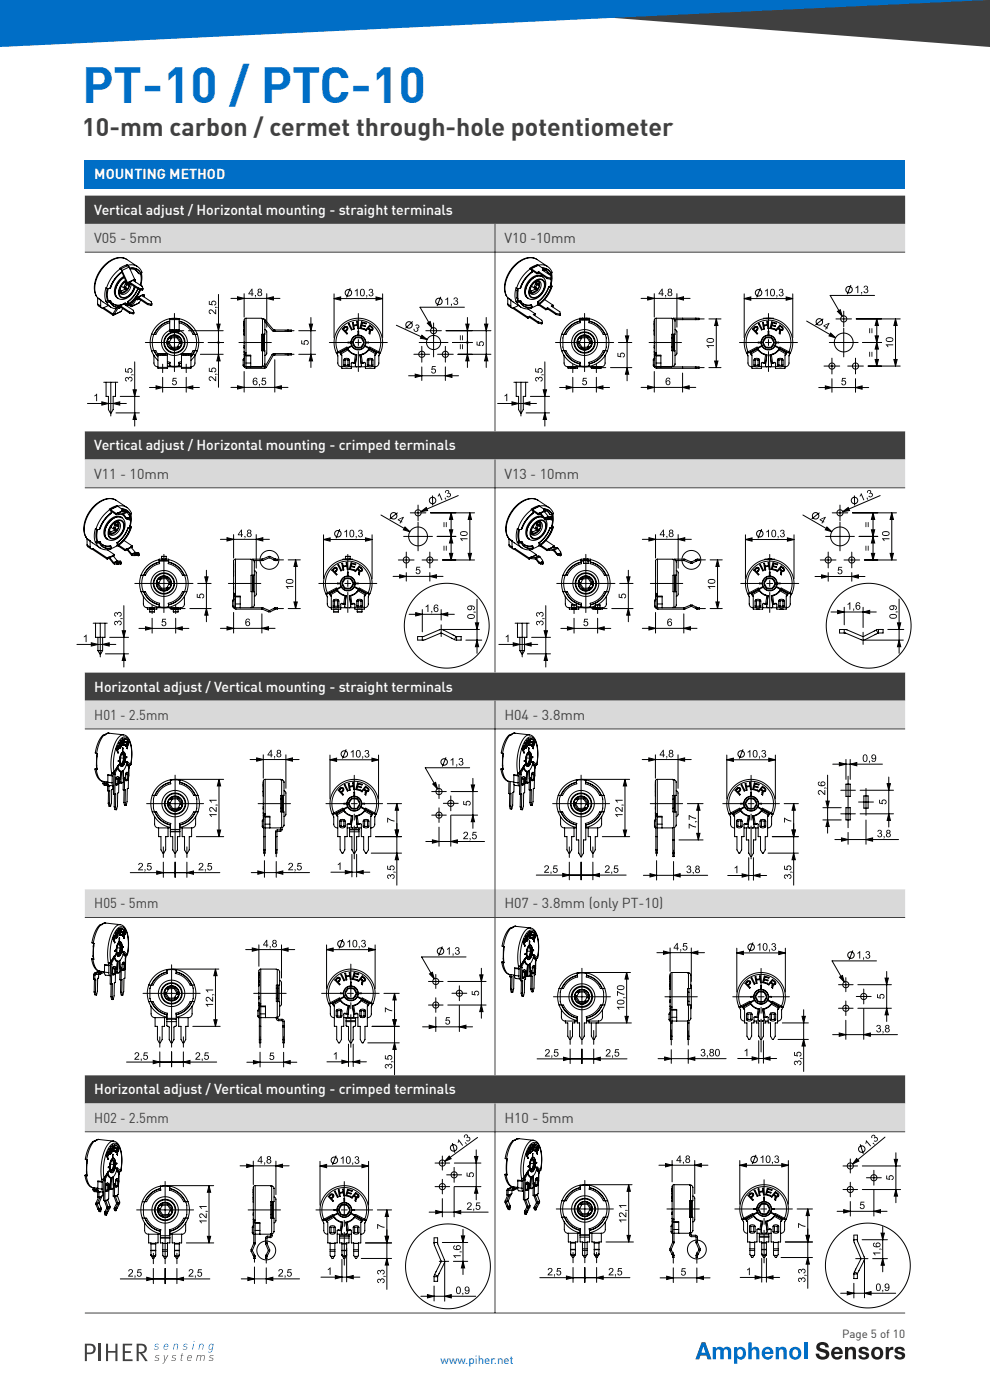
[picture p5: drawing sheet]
<svg xmlns="http://www.w3.org/2000/svg" width="210mm" height="297mm" viewBox="0 0 210 297" stroke-linecap="round" stroke-linejoin="round" font-family="sans-serif">
<defs><g id="words">
<text font-size="10.6" fill="#006ec6" x="17.5" y="21.9">PT-10 / PTC-10</text>
<text font-size="5.3" fill="#404040" x="17.5" y="29">10-mm carbon / cermet through-hole potentiometer</text>
<g font-size="3" fill="#fff">
<text x="20" y="38.1">MOUNTING METHOD</text>
<text x="20" y="45.6">Vertical adjust / Horizontal mounting - straight terminals</text>
<text x="20" y="95.6">Vertical adjust / Horizontal mounting - crimped terminals</text>
<text x="20" y="146.7">Horizontal adjust / Vertical mounting - straight terminals</text>
<text x="20" y="232.2">Horizontal adjust / Vertical mounting - crimped terminals</text>
</g>
<g font-size="3" fill="#404040">
<text x="20" y="51.6">V05 - 5mm</text>
<text x="107" y="51.6">V10 -10mm</text>
<text x="20" y="101.6">V11 - 10mm</text>
<text x="107" y="101.6">V13 - 10mm</text>
<text x="20" y="152.7">H01 - 2.5mm</text>
<text x="107" y="152.7">H04 - 3.8mm</text>
<text x="20" y="192.7">H05 - 5mm</text>
<text x="107" y="192.7">H07 - 3.8mm (only PT-10)</text>
<text x="20" y="238.2">H02 - 2.5mm</text>
<text x="107" y="238.2">H10 - 5mm</text>
</g>
<text font-size="2.5" fill="#404040" x="178.6" y="283.8">Page 5 of 10</text>
<text font-size="2.5" fill="#006ec6" x="93.5" y="289.3">www.piher.net</text>
</g></defs>
<path d="M80.7 0h129.3v10z" fill="#404040"/>
<path d="M0 0h210l-210 10z" fill="#006ec6"/>
<path d="M148.8 284.8l-1.3 3.6h.8l.3-.8h1.2l.3 .8h.8l-1.3-3.6zM149.2 285.7l.5 1.3h-.9z" fill="#e96d1f"/>
<path d="M148.8 284.8h.8l1.3 3.6h-.8l-.3-.8h-1.2l-.3 .8h-.8z" fill="#006ec6"/>
<path d="M149.2 285.7l.5 1.3h-.9z" fill="#fff"/>
<g fill="#006ec6">
<path d="M151.2 285.8h.7v.3a.9 .9 0 0 1 1.5 0 .92 .92 0 0 1 1-.4 .92 .92 0 0 1 .7 .9v1.8h-.7v-1.5a.49 .49 0 0 0-.5-.6 .49 .49 0 0 0-.4 .6v1.5h-.7v-1.7a.47 .47 0 0 0-.6-.4 .47 .47 0 0 0-.3 .6v1.5h-.7z"/>
<path d="M158.8 284.8h.6v1.3a.9 .9 0 0 1 1.1-.3 .9 .9 0 0 1 .6 1v1.6h-.7v-1.9a.47 .47 0 0 0-.5-.2 .47 .47 0 0 0-.4 .4l-.1 1.7h-.6z"/>
<path d="M164.5 285.8h.7v.3a.92 .92 0 0 1 1.1-.3 .92 .92 0 0 1 .6 1v1.6h-.7l-.1-1.9a.47 .47 0 0 0-.4-.2 .47 .47 0 0 0-.4 .4l-.1 1.7h-.7z"/>
</g>
<path d="M170.5 284.8h.7v3.6h-.7z" fill-rule="evenodd" fill="#006ec6"/>
<g fill="#231f20">
<path d="M173.3 285.2a1.4 1.4 0 0 1 1.5-.5 1.4 1.4 0 0 1 1 1.1h-.7a.58 .58 0 0 0-.6-.5 .58 .58 0 0 0-.6 .6l.6 .3a1.17 1.17 0 0 1 1.3 .6 1.17 1.17 0 0 1-.2 1.3 1.54 1.54 0 0 1-2.6-.9h.8a.71 .71 0 0 0 .6 .6 .71 .71 0 0 0 .8-.6l-.5-.3a1.34 1.34 0 0 1-1.5-1.5z"/>
<path d="M177.2 286.4a.55 .55 0 0 1 .6-.1 .55 .55 0 0 1 .3 .5h-1.1z"/>
<path d="M179.2 285.8h.7v.3a.92 .92 0 0 1 1.1-.3 .92 .92 0 0 1 .6 1v1.6h-.7l-.1-1.9a.47 .47 0 0 0-.4-.2 .47 .47 0 0 0-.4 .4l-.1 1.7h-.7z"/>
<path d="M182.3 286a1.36 1.36 0 0 1 1.9 .2l.1 .3h-.6a.39 .39 0 0 0-.5-.4 .39 .39 0 0 0-.3 .5l.4 .1a.88 .88 0 0 1 1.1 .9 .88 .88 0 0 1-1.2 .8l-.5-.1a.84 .84 0 0 1-.6-.8h.6a.46 .46 0 0 0 .5 .5 .46 .46 0 0 0 .4-.5l-.8-.3a.7 .7 0 0 1-.6-.5 .7 .7 0 0 1 .1-.7z"/>
<path d="M187.9 285.8h.6v.4a.84 .84 0 0 1 1-.5v.7a.69 .69 0 0 0-.9 .8v1.2h-.7z"/>
<path d="M190 286a1.36 1.36 0 0 1 1.9 .2v.3h-.6a.39 .39 0 0 0-.4-.4 .39 .39 0 0 0-.4 .5l.4 .1a.88 .88 0 0 1 1.1 .9 .88 .88 0 0 1-1.1 .8l-.6-.1a.84 .84 0 0 1-.6-.8h.6a.46 .46 0 0 0 .5 .5 .46 .46 0 0 0 .5-.5l-.9-.3a.7 .7 0 0 1-.6-.5 .7 .7 0 0 1 .2-.7z"/>
</g>
<path d="M155.7 285.8h.7v.3a1.09 1.09 0 0 1 1.3-.2 1.09 1.09 0 0 1 .5 1.2 1.07 1.07 0 0 1-.5 1.2 1.07 1.07 0 0 1-1.3-.2v1.2h-.7z" fill-rule="evenodd" fill="#006ec6"/>
<path d="M156.6 286.3a.75 .75 0 0 1 .9 .3 .75 .75 0 0 1 0 .9 .6 .6 0 0 1-.8 .3 .6 .6 0 0 1-.3-.7z" fill-rule="evenodd" fill="#fff"/>
<path d="M161.9 286.1a1.25 1.25 0 0 1 1.5-.2 1.25 1.25 0 0 1 .6 1.3h-1.7a.61 .61 0 0 0 .4 .7 .61 .61 0 0 0 .7-.3h.6a1.31 1.31 0 0 1-2 .5 1.31 1.31 0 0 1-.1-2z" fill-rule="evenodd" fill="#006ec6"/>
<path d="M162.5 286.4a.55 .55 0 0 1 .6-.1 .55 .55 0 0 1 .3 .5h-1.1z" fill="#fff"/>
<path d="M167.7 286.1a1.32 1.32 0 0 1 2 .1 1.32 1.32 0 0 1-.3 2 1.32 1.32 0 0 1-1.9-.6l-.1-.8z" fill-rule="evenodd" fill="#006ec6"/>
<path d="M168.3 286.4a.74 .74 0 0 1 .9 .2 .74 .74 0 0 1 .1 .9 .61 .61 0 0 1-.8 .4 .61 .61 0 0 1-.4-.8z" fill-rule="evenodd" fill="#fff"/>
<path d="M176.6 286.1a1.25 1.25 0 0 1 1.5-.2 1.25 1.25 0 0 1 .7 1.3h-1.8a.61 .61 0 0 0 .4 .7 .61 .61 0 0 0 .7-.3h.6a1.31 1.31 0 0 1-1.9 .6 1.31 1.31 0 0 1-.2-2.1z" fill-rule="evenodd" fill="#231f20"/>
<path d="M177.2 286.3a.55 .55 0 0 1 .6 0 .55 .55 0 0 1 .3 .5h-1.1z" fill="#fff"/>
<path d="M185.1 286.1a1.32 1.32 0 0 1 2 .1 1.32 1.32 0 0 1-.3 2 1.32 1.32 0 0 1-1.9-.6l-.1-.8z" fill-rule="evenodd" fill="#231f20"/>
<path d="M185.7 286.3a.74 .74 0 0 1 .9 .2 .74 .74 0 0 1 0 1 .61 .61 0 0 1-.7 .3 .61 .61 0 0 1-.4-.7z" fill-rule="evenodd" fill="#fff"/>
<g fill="#006ec6">
<path d="M32.9 285.2l.5-.1 .3 .1-.1 .1a.3 .3 0 0 0-.5-.2 .3 .3 0 0 0 .1 .5 .4 .4 0 0 1 .4 .5 .4 .4 0 0 1-.7 .2l-.3-.1h.7l.2-.3-.6-.3z" fill-rule="evenodd"/>
<path d="M35 285.3l-.1 .3h.7l-.2-.4zM34.9 285.2a.45 .45 0 0 1 .6-.1 .45 .45 0 0 1 .2 .6l-.9 .1a.36 .36 0 0 0 .2 .4 .36 .36 0 0 0 .5-.1l.1 .1a.55 .55 0 0 1-.9 0 .55 .55 0 0 1 .1-.8z" fill-rule="evenodd"/>
<path d="M36.9 285.1l.1 .1a.39 .39 0 0 1 .5-.1 .39 .39 0 0 1 .3 .4l-.2 .8h-.1l.1-.7a.33 .33 0 0 0-.3-.4 .33 .33 0 0 0-.3 .4l-.2 .7h-.1z" fill-rule="evenodd"/>
<path d="M39 285.2l.5-.1 .3 .1-.1 .1a.3 .3 0 0 0-.5-.2 .3 .3 0 0 0 .1 .5 .4 .4 0 0 1 .4 .5 .4 .4 0 0 1-.7 .2l-.3-.1h.7l.2-.3-.6-.3z" fill-rule="evenodd"/>
<path d="M41.1 284.6a.1 .1 0 0 1 .2 0 .1 .1 0 0 1-.2 0zM41 285.1h.1l-.2 1.2h-.1z" fill-rule="evenodd"/>
<path d="M42.4 285.1l.1 .1a.39 .39 0 0 1 .5-.1 .39 .39 0 0 1 .2 .4l-.2 .8h-.1l.1-.7a.33 .33 0 0 0-.3-.4 .33 .33 0 0 0-.3 .4l-.2 .7h-.1z" fill-rule="evenodd"/>
<path d="M44.6 285.3a.48 .48 0 0 0-.3 .5 .48 .48 0 0 0 .5 .4l.3-.6a.31 .31 0 0 0-.1-.4 .31 .31 0 0 0-.4 .1zM44.5 285.2l.4-.1 .3 .2 .1-.2-.3 1.6-.4 .2-.5-.1 .7-.1 .2-.5a.46 .46 0 0 1-.7 0 .46 .46 0 0 1 0-.6z" fill-rule="evenodd"/>
</g>
<g fill="#404040">
<path d="M33.1 287.6l.5-.1 .2 .1-.1 .1a.3 .3 0 0 0-.4-.2 .3 .3 0 0 0 0 .5 .4 .4 0 0 1 .4 .5 .4 .4 0 0 1-.6 .2l-.3-.1h.6l.2-.3-.6-.3z" fill-rule="evenodd"/>
<path d="M34.7 287.5h.2l.1 1.1 .6-1.1h.1l-.9 1.6-.3 .2 .4-.6z" fill-rule="evenodd"/>
<path d="M36.6 287.6l.5-.1 .3 .1-.1 .1a.3 .3 0 0 0-.5-.2 .3 .3 0 0 0 0 .5 .4 .4 0 0 1 .5 .5 .4 .4 0 0 1-.7 .2l-.3-.1h.6l.3-.3-.7-.3z" fill-rule="evenodd"/>
<path d="M38.6 287.1h.1l-.1 .4h.3l-.3 .1-.1 .8 .2 .3h-.3l-.1-.2 .2-.9h-.2l.2-.1z" fill-rule="evenodd"/>
<path d="M40 287.7l-.1 .3h.7l-.2-.4zM39.9 287.6a.45 .45 0 0 1 .6-.1 .45 .45 0 0 1 .2 .6l-.9 .1a.36 .36 0 0 0 .2 .4 .36 .36 0 0 0 .5-.1h.1a.55 .55 0 0 1-.9 .1 .55 .55 0 0 1 .1-.9z" fill-rule="evenodd"/>
<path d="M41.8 287.5l.1 .1a.42 .42 0 0 1 .8 .1 .42 .42 0 0 1 .5-.3 .42 .42 0 0 1 .2 .5l-.1 .8h-.1l.1-.8a.33 .33 0 0 0-.3-.3 .33 .33 0 0 0-.3 .3l-.2 .8h-.1l.1-.8a.33 .33 0 0 0-.3-.3 .33 .33 0 0 0-.3 .3l-.2 .8h-.1z" fill-rule="evenodd"/>
<path d="M44.5 287.6l.5-.1 .3 .1-.1 .1a.3 .3 0 0 0-.5-.2 .3 .3 0 0 0 .1 .5 .4 .4 0 0 1 .4 .5 .4 .4 0 0 1-.6 .2l-.3-.1h.6l.2-.3-.6-.3z" fill-rule="evenodd"/>
<path d="M18 285.1v3.7h.4v-1.5a1.34 1.34 0 0 0 1.9-1.2l-.1-.5-.6-.5zM18.4 285.4h.5a.75 .75 0 0 1 .9 .7 .75 .75 0 0 1-.7 .8h-.7z" fill-rule="evenodd"/>
</g>
<path d="M21.1 285.1v3.7" fill="none" stroke="#404040" stroke-width=".43"/>
<g fill="#404040">
<path d="M22.5 285.1h.4v1.5h1.6v-1.5h.4v3.7h-.4v-1.8h-1.6v1.8h-.4z"/>
<path d="M26 285.1h2.1l-.1 .3h-1.5v1.2h1.3v.4h-1.3v1.4h1.6v.4h-2.1z"/>
</g>
<path d="M29 285.1h.8a1.03 1.03 0 0 1 1.3 .8 1.03 1.03 0 0 1-1 1.2l1.2 1.7h-.5l-1-1.5-.4-.2v1.7h-.4z" fill-rule="evenodd" fill="#404040"/>
<path d="M18 34h174v6h-174z" fill-rule="evenodd" fill="#006ec6"/>
<path d="M18 41.5v6h174v-6zM18 91.5v6h174v-6zM18 142.6v6h174v-6zM18 228.1v6h174v-6z" fill-rule="evenodd" fill="#404040"/>
<path d="M18 47.5v6h174v-6zM18 97.5v6h174v-6zM18 148.6v6h174v-6zM18 188.6v6h174v-6zM18 234.1v6h174v-6z" fill-rule="evenodd" fill="#d9d9d9"/>
<path d="M18 53.5v38h174v-38zM18 103.5v39.1h174v-39.1zM18 154.6v34h174v-34zM18 194.6v33.5h174v-33.5zM18 240.1v40h174v-40z" fill-rule="evenodd" fill="#fff"/>
<path d="M18 53.5h174M105 47.5v44M105 97.5v45.1M18 103.5h174M18 154.6h174M105 148.6v79.5M18 194.6h174M105 234.1v44.5M18 240.1h174M18 278.6h174" fill="none" stroke="#404040" stroke-width=".21"/>
<g fill="none" stroke="#000" stroke-width=".21">
<path d="M25.5 57l-.9 .8-.8 1-.7 1.1-.5 1.2M25.5 57l.4 .6M25.7 57.1l.2 .3M25.9 57.7l1 2.3M25.9 57.8l-1.5 1.4-1 1.9M25.9 57.7l-1.5 1.5-1 1.9M25.9 57.6l-1.6 1.6-1 1.9M25.9 57.4l1.1 2.6M25.9 57.4h-.1M25.9 57.8h.1M26.3 58.6l-1.2 1.1-.7 1.4-.1 1.4 .3 .4 .4 .4M26.5 59.9l.5 .4"/>
<path d="M26.6 59.8l.4 .5M26.6 59.5l-.8 .8-.5 1-.1 1.1 .4 .7 .8 .1 .9-.4 .8-.9 .5-1.1M26.7 59.6l-.8 .7-.5 1-.1 1 .4 .7 .7 .1 1-.4 .7-.9 .4-1M26.7 59.7l-.6 .5-.5 .8-.2 .9 .3 .5h.7l.7-.5 .5-.8 .2-.8M26.9 55l-1.1-.4-1.4 .2-1.4 .8-1.3 1.1-1 1.5-.5 1.6-.2 1.6 .4 1.3M26.9 55l-1.2-.3-1.2 .2-1.4 .7-1.3 1.3-1 1.4-.5 1.6-.2 1.7 .4 1.2M26.9 55l2.2 1.5M26.9 56.2l-1.1 .5-.4 .2 .1 .1M26.9 56.2l.2 .1M26.9 56.2v.2M27 60h.1M27 60h-.1"/>
<path d="M27.1 56.3l.1 .1M27.1 56.3l1.1-.1 .9 .3M27.4 56.7l-.4-.3-1.4 .7M27.4 56.7l-1.5 .7M27.4 56.7l1.2 2.5M27.5 56.9h.8l.7 .1 .5 .4 .4 .6M27.5 56.9h.8l.6 .2 .6 .4 .4 .6M27.6 57.1h.6l.6 .2M27.6 59.9l-.4 .2M27.6 59.9l1.8 1.2M27.6 59.9v.3M28.6 59.2v.1"/>
<path d="M28.6 59.2l-1.6 .8M28.6 59.3l-1.5 .7M28.6 59.3l.1 .1M28.7 59.6v.2M28.7 59.4l-.3 .2 1.8 1.2 .1 .4M28.7 59.4v.2l-.1 .1M28.8 57.3l.6 .7M29.1 56.5l.9 1 .1 .3-.2 .2M29.4 58l.5 .1M29.8 58.1l.1 .9-.1 1.5 .1-.1M29.9 58v.1M30 58l.1 1.2-.2 1.2"/>
<path d="M112.5 57l.4 .6M112.5 57l-.9 .8-.8 1-.7 1.1-.5 1.2M112.7 57l1.2 .8M112.7 57v.1M112.8 57.3l1.1 .8M112.9 57.6l-1.6 1.6-1 1.9M112.9 57.6v.1M112.9 57.7l-1.5 1.6-1 1.8M112.9 57.7l-1.5 1.5-1 1.9M113.1 59.9l.9-.6 .8-.1 .6 .4 .2 .8-.2 1-.6 .9-.8 .7-.8 .2-.8-.3-.2-.8 .2-1.1zM113.2 60l.7-.6 .8-.1 .6 .4 .2 .7-.2 .9-.5 .9-.8 .7-.8 .2-.7-.3-.2-.8 .2-1zM113.5 59.9l.5 .4"/>
<path d="M113.6 59.8l.4 .5M113.9 55l-1.2-.3-1.2 .2-1.5 .8-1.2 1.2-1 1.4-.5 1.6-.2 1.5 .4 1.4M113.9 55l2.2 1.5M113.9 55l-1.2-.4-1.3 .2-1.3 .7-1.3 1.2-1 1.5-.6 1.6-.2 1.6 .4 1.3M113.9 57.8v.3M113.9 59.6l.5 .7M113.9 56.2l-1.1 .5-.4 .2 .1 .1M113.9 56.2l.1 .1M113.9 56.2v.1M114 56.3l-1.5 .7h.2M114 56.3h.2M114.2 56.3l1.1-.1 .8 .3"/>
<path d="M114.2 56.3l1.2 .8M114.2 56.3l-1.5 .7M114.2 59.6l.3 .8-.4 1-.8 .7-.8 .1M114.3 57.9l1.8 1.2M114.3 57.9l-.4 .2M114.3 57.6l-.4 .2M114.3 57.6l1.8 1.2M114.3 57.6v.3M115 56.8l1.2 .3 .7 .9M115.1 58.7l.5 .6 .2 .9-.2 .9-.5 1-.7 .8-.8 .5-.9 .1-.7-.2M115.1 58.7l-.7-.2-.8 .2-.8 .5-.7 .8-.5 1-.1 .9 .1 .8 .4 .6M115.1 58.7l-.7-.3-.9 .1-.8 .6-.8 .8-.5 1-.1 1 .2 .8 .5 .6"/>
<path d="M115.1 56.9l1 .3 .8 .9M115.4 57.1l.6 .4 .4 .5M115.4 57.1l-.4 .2 1.8 1.2 .2 .4M115.4 57.1v.2l-.1 .1M115.8 57.3l.6 .7M116.1 59.1h.1M116.1 58.8v.1M116.1 58.8v.3M116.1 59.1l.7 .1M116.1 58.9l.7 .1M116.1 58.9v.2M116.1 56.5l.9 1 .1 .3-.2 .2"/>
<path d="M116.4 58l.5 .1M116.8 58.1l.1 .4M116.8 59v.2M116.9 59.2l-.2 1.5-.3 .2M116.9 58v.1M117 58.9l-.2 .1M117 58.9v.3h-.2M117 58l.1 1.1-.2 1.3M20.4 62.7l.1 .1M20.5 62.8l.2 .3M20.7 63.1v.1M20.7 63.1l.6 .5"/>
<path d="M20.7 64.5l.1 .3 .7 .5M20.7 64.5l.7 .4M20.7 63.2l.7 .5M20.7 63.2v1.3M21.3 63.6l2.1 1.5M21.3 63.6l.1 .1M21.4 63.7v1.2M21.7 65.4l2.2 1.4M22 65.3l1.9 1.3M22.5 63.9l.1 .1M22.6 64h.7M22.6 64l.4 .7 .4 .4"/>
<path d="M22.6 61.1h.7M22.6 61.1l-.1-.1-.3 1.4 .3 1.5M22.7 61.2l-.1 1.4 .2 1.2M23 61.2l-.2 1.5 .2 1.2M23 64.8l-1.3 .6-.2-.1-.1-.4M23 63.9l.4-.2 .1 .2-.1 .1M23 63.9l-.2-.1-.3 .1M23.3 64l.6 .8 .9 .4M23.4 64l.6 .8 .9 .4M23.4 64h-.1M23.4 61.1h-.1M23.4 65.1l1.2 .4"/>
<path d="M23.5 63.8l.5 .7M23.9 66.6v.2M24 66.6h-.1M24 66.6l.1 .2M24 66.5l-.1 .1M24 64.5l.8 .2h.9M24 64.5l.7 .3h.8M24.1 66.8h-.2M24.9 65.1l.2 .2M24.9 65.1l-.9 1.5M25 63.3l-.5-.9 .1-1.2 .6-1.4 1.1-1-1.1 1.1-.6 1.3-.1 1.2 .5 .9M25.1 65.3l-1 1.5"/>
<path d="M25.1 65.3h.1M25.1 65.3l.2 .1M25.1 65.1h-.2M25.1 65.1l.2 .1M25.1 65.1v.2M25.3 65.2v.2M25.4 61.7l.4 .4M25.5 61.4l.2 .4M25.7 66.1l-1.6 .7M25.7 64.7h.1M25.7 65.2l-.4 .2M25.7 65.2l1.8 1.2"/>
<path d="M25.7 65l-.4 .2M25.7 65l1.8 1.2M25.7 65v.2M25.7 61.8l.1 .3M25.7 60.7l.9 .6M26 65.5l-.3 .6M26.3 60.9l.4 .2M26.3 60.9h.3M26.6 61.3l-.9 .5M26.6 61.3l.3 .3M26.6 60.9l.5 .4M26.7 61.1l-.1 .2"/>
<path d="M26.7 61.1l.3 .2M26.7 64.3l-1.7 .7M26.7 64.3l-1.6 .8M26.7 64.3l.1 .1M26.8 64.4l-.4 .2 1.9 1.2 .1 .5M26.8 64.4v.3l-.1 .1M26.9 60.4l-.3 .5M26.9 61.6l-1.1 .5M26.9 60l.2 .3M27 60.4l.3 .1M27 60.4l-.4-.2-.3 .7M27 61.3l-.1 .3"/>
<path d="M27 61.3h.1M27 60.3v.1M27 64.6h.1M27 64l.1 .3 .3 .2M27 64l.1 .1M27.1 60.3h-.1M27.1 60.3l.1 .1M27.1 60l.1 .1M27.1 60v.3M27.1 64.1l.3 .3M27.1 64.4l-.3 .4M27.2 60.1v.3"/>
<path d="M27.3 60.5l.1 .1-.3 .7M27.4 64.4h.1M27.4 64.4v.1M27.4 64.5l-.1 .2-.3-.1M27.4 60.3l-.1 .2M27.4 64.6l.3 .2M27.5 60.2l-.2 .8-.5 .7-.7 .5h-.6M27.5 66.4l.7 .2M27.5 66.2l.7 .1M27.5 66.2v.2M27.6 60.2l1.8 1.2M27.6 60.2l-.4 .2"/>
<path d="M27.7 64.8v.2M27.8 64.8h-.1M27.8 64.8l.1 .2M27.8 64.7l-.1 .1M27.9 65h-.2M28.2 66.3v.3M28.4 66.3h-.2M28.4 66.3v.2l-.2 .1M28.5 63.6h.1M28.6 76.8v13.6M28.6 63.4l-1.3 1.3 .4 .3M28.7 60.9l-.6 1.3-1 .9-1.1 .4-1-.2"/>
<path d="M28.7 63.3l.2 .2M28.7 63.3l-.9 1.5M28.9 63.5l-1 1.5M28.9 63.5h.1M29 63.5h-.1M29 63.5l.1 .1M29 63.2l-.3 .1M29 63.2l.1 .1M29 63.2v.3M29.1 63.3v.3M29.2 61.3l-.9 1.5-1.3 1.2M29.3 61.3l-1 1.6-1.2 1.2"/>
<path d="M29.4 61.4h.1M29.4 61.1h.1M29.4 61.1v.3M29.5 61.4l.7 .1M29.5 61.1l.7 .2M29.5 61.1v.3M29.5 64.3l-1.6 .7M29.5 63.4l1.8 1.2M29.5 63.4l-.4 .2M29.5 63.2l-.4 .1M29.5 63.2l1.8 1.2M29.5 63.2v.2"/>
<path d="M29.7 61.4l-.9 1.7-1.4 1.3 1.3-1.3zM29.8 61.5l-1 1.7 1.7-.7M29.9 60.4l.2 .3M29.9 63.7l-.4 .6M30.2 61.3v.2M30.3 61.2l-.1 .1M30.3 61.2v.3h-.1M30.5 62.5l.1 .1M30.5 62.5l-1.5 .7M30.6 62.6l-.3 .2 1.8 1.2 .1 .5M30.6 62.6v.3l-.1 .1M30.8 72.7h12.4"/>
<path d="M31.3 64.6l.8 .2M31.3 64.4l.8 .1M31.3 64.4v.2M32.1 64.5v.3M32.2 74.4l.5 1.1 .8 .9M32.2 74.4h.9l.4 .8M32.2 70.9l-.3 1.7 .3 1.8M32.2 64.5h-.1M32.2 64.5v.2l-.1 .1M32.6 75.3l.1 2 .3 .4 .5 .1M32.6 70.9l-.3 1.8 .3 1.7M32.7 74.4l.8 1.3"/>
<path d="M32.7 74.4l.8 1.2M33.5 75h2v3.1h-2zM33.5 75.3h2M33.5 75.4h2M33.5 77.9h2M34 75v.3M34.4 75v.3M34.5 77.3v1.7M34.6 75v.3M35 75v.3M35.5 77.6l.5 .1M35.5 76.7l.6 .2-.1 .3"/>
<path d="M35.5 77.8h3M35.5 77.1l.5 .1M35.5 77l.5 .2M35.6 72.7l.7 1.2M35.7 72.4l-.1 .3M35.8 72.7h-.2M35.8 72.7l.7 1M36 70.1l-.8 .5-.6 .7-.3 .9v1l.3 .8 .6 .8 .9 .5 .9 .1 .9-.1 .9-.5 .6-.8 .3-.8v-1l-.3-.8-.6-.8-.8-.5M36 77.5l.1 .1 .9 .1 .9-.1 .1-.1M36 67.6l-1.3 .4-1.1 .8-.9 1-.5 1.1M36 68.5l-.9 .3-.9 .6-.6 .7-.5 .8h-.9M36 77.7h2"/>
<path d="M36 67.6h2M36 68.1l-1.1 .4-.9 .6-.8 .9-.5 .9M36 68.2l-1.1 .3-.9 .6-.7 .8-.6 1M36 67.7h2M36 67.8h2M36 70h2M36 67.6v2.7h2v-2.7M36 77.2v.5M36 77.2h.1M36.2 71.4l.2 .3M36.2 71.4l-.1 .3M36.3 70.2h2.7"/>
<path d="M36.3 71.8l-.4-.2-.2 .4-.2 .4 .4 .2M36.4 71.7l-.6 1M36.5 73.7l-.2 .2M36.5 70v.3M36.9 70v.3M37 66.5v12.3M37.1 70v.3M37.5 70v.3M37.5 71.6l-1.1 .1M37.5 71.6l.7 1M37.6 73.6l.2 .3M37.6 73.6l-1.1 .1"/>
<path d="M37.7 71.4h-1.5M37.7 71.4l-.2 .2M37.7 71.4l.7 1.2M37.8 73.9h-1.5M37.9 73.6l-.1 .3M38 77.2h.1M38 77.2v.5M38 67.6l1.3 .4 1 .7 .9 1 .6 1.2M38 68.5l.9 .3 .9 .6 .6 .7 .5 .8h.9M38 68.1l1.1 .4 .9 .6 .8 .8 .5 1M38 68.2l1.1 .3 .9 .6 .7 .8 .6 1M38.1 72.8l.4 .2-.2 .4-.2 .3-.4-.2"/>
<path d="M38.2 72.6l-.6 1M38.3 75.2h3.2M38.4 72.6h-.2M38.4 72.6l-.1 .3M38.5 77.6l-.5 .1M38.5 76.7l-.6 .2 .1 .3M38.5 75h2v3.1h-2zM38.5 75.3h2M38.5 77.1l-.5 .1M38.5 77l-.5 .2M38.5 75.4h2M38.5 77.9h2"/>
<path d="M39 75v.3M39.4 75v.3M39.5 77.3v1.7M39.6 75v.3M40 70.2h7.3M40 75v.3M41.3 74.4l-.8 1.2M41.3 74.4l-.8 1.3M41.4 70.9l.3 1.8-.3 1.7M41.4 75.3l-.1 2-.3 .4-.5 .1M41.8 74.4l-.5 1.1-.8 .9M41.8 74.4h-.9l-.4 .8"/>
<path d="M41.8 70.9l.4 1.7-.4 1.8M42.5 75.2h4.8M44.2 72.7h3.1M46 68.8h.7l-.4 1.4zM46.3 62.5v19.7M46.3 75.2l.4 1.4h-.7zM49 63.3h10.4M50.4 63l1.4 .3-1.4 .4zM50.7 72.7h6.9M51.8 69.4h.1M51.8 70.1h.1M51.8 70h.1"/>
<path d="M51.8 69h.1M51.8 70.4h.1M51.8 70.2h.1M51.8 70.9h.1M51.8 72.7h.1M51.8 72.6h.1M51.8 73.8h.1M51.8 73.7h.1M51.8 73.3h.1M51.8 68.7h.1M51.8 68.6h.1M51.8 68.2h.1"/>
<path d="M51.8 71.1h.1M51.8 68.9h.1M51.8 62.3v5M51.8 78.8v4.4M51.8 77.8h.1M51.8 75.2h.1M51.9 74.8v3l-.3-.3v-1.2l.3-.3M51.9 76.1l-.3 .3h.3M51.9 77.4h-.3l.3 .3M51.9 75.3h.3M52 74.9l-.1 .2M52.2 74.8l-.4-.2 .4 .3"/>
<path d="M52.2 77.7l-.3 .1 .4 .3M52.2 67.5v10.3l3.6-.1M52.2 75.3h1v2.5M52.2 75.5h1M52.2 77h1M52.2 67.5l-.3 .1-.1 .3v8.1M52.2 67.5l3.5 .1M52.2 77.8h.1M52.3 77.8v.3M52.3 77.8h3.8M52.3 78.1h3.8M55.7 67.6v3.3"/>
<path d="M55.7 67.6l.3 .1 .2 .4M55.8 70.9v3.5M55.8 77.7h.1M55.9 67.7l.3 .1M56.1 70.9v3.5M56.1 77.8v.3M56.2 69.9l.3 .2 .1 .3v4.6l-.4 .4M56.2 68.1v2.8h-.7v3.5h.7v2.9l-.2 .3-.3 .1v-3.3M56.2 68.3l1.6 1.9M56.2 67.8l1.8 2.2M56.2 67.8l-.1 .1M56.2 77.8h-.1"/>
<path d="M56.2 77.8l.3 .1M56.5 77.9l-.4 .2M56.6 63.3l1.4-.3v.7zM56.6 62.3v7.1M57.7 75.2l-1.5 2.6M57.7 75.2l.3 .2M57.8 70.2l.3 .1M58 75.4l-1.5 2.5M58 70l-.2 .2M58 70h.1M58.1 75l-.4 .2M58.1 75.3l-.1 .1"/>
<path d="M58.1 75h3.7v.3h-3.7M58.1 75v.3M58.1 70v.3M58.1 70h3.7v.3h-3.7M58.3 70v.3M58.3 76.3v6.9M58.3 75v.3M60.4 70.2h2M60.4 75.2h2M61.1 70v.3M61.1 75v.3M63.4 70.2h3.5"/>
<path d="M63.4 75.2h3.5M65.6 68.8h.7l-.4 1.4zM65.9 75.2l.4 1.4h-.7zM65.9 67.4v10.6M70.9 63.3l1.4-.3v.7zM70.9 63.3h10.3M70.9 62.3v9.4M71.3 74.8l-.4-1.3v-1.2l.2-1.2 .6-1.2 .7-1 1.1-.8 1.3-.4 1.2-.2 1.2 .2 1.3 .4 1.1 .8 .7 1 .6 1.2 .2 1.2v1.4l-.4 1.1M71.3 74.8l.4 .7v1.8l.3 .4 .5 .1M71.7 74.6l1.9-1 .8 1.1 1.3 .5-.3 2.3 .3 .3M71.7 74.6l-.4 .2M71.7 74.6l-.4-1v-1.3l.2-1.1 .5-1.1 .7-.9 1-.7 1.1-.4 1.2-.2 1.2 .2 1.1 .4 1 .7 .7 .9 .5 1 .2 1.2v1.3l-.4 1"/>
<path d="M71.7 74.6l.1 .2M71.8 74.8l-.3 .1-.2-.1M72.3 75.1l.2 .2v2.8h2v-1.1h.7M72.5 77.7h.6M72.6 69.8l.6-.5h.4l.2 .5-.5 .5 .4 .4-.1 .2zM72.9 69.8l.4-.4 .3 .2-.4 .6zM72.9 77.4l.2 .3M72.9 77.4h.3M72.9 76.4h.3M72.9 76.4v1M73.1 76.1l-.2 .3M73.1 77.7l.4 .1 .5-.1"/>
<path d="M73.1 76.1l.4-.1 .5 .1M73.1 76.1l.1 .3M73.2 77.4l-.1 .3M73.2 77.4h.6M73.2 76.4h.6M73.2 76.4v1M73.6 73.9l.1 .1M73.7 74l-1.5 .9 .1 .2M73.7 74l.1 .2M73.7 73.8l-1.9 1M73.7 73.9l-1.7 .9 .5 .5M73.8 74.2l.7 .7 .9 .4"/>
<path d="M73.8 74.2l-1.5 .9M73.8 77.4l.2 .3M73.8 77.4h.3M73.8 76.4h.3M73.8 76.4v1M73.9 77.7h.6M73.9 68.7l.2-.1 .6 1.3-.2 .1zM74 76.1l.1 .3M74 76.1l-.2 .3M74.1 74.4h-.1M74.1 77.4l-.1 .3M74.1 76.4v1"/>
<path d="M74.3 61.1l-.8 2M74.4 72.6l-.6 .1h.6M74.4 72.6v.1M74.4 72.7l.2 .6M74.5 77.8h3M74.6 73.3l-.7 .5 .8-.3M74.6 73.3l.1 .2M74.7 73.5l.5 .5 .8 .2 .8-.2 .6-.5M74.7 68.4h.2l.1 .6 .8-.2-.1-.5 .1-.1 .3 1.4-.2 .1-.1-.7-.8 .1 .2 .7h-.2zM74.8 76.9l.6 .2M75.1 75.1v.1M75.4 75.3h.2"/>
<path d="M75.4 75.3l-.2 1.7M75.5 71.6l1.1 .1 .6 1-.7 1-1.1-.1-.5-1zM75.6 75.3l-.2 1.7h-.2M75.6 75.3h.1M75.9 71.1l.1-.8 .1 .8M75.9 71.1h.2M75.9 71.1l-.5 .1-.5 .4-.5 1M76.1 71.1l.6 .1 .4 .4 .5 1M76.4 75.3l.2 1.7h.3M76.4 75.3h.1M76.6 75.3h-.2M76.6 75.3l.3 1.7"/>
<path d="M76.7 68.3l1 .3v.1l-.9-.2-.1 .4 .8 .2-.1 .2-.7-.2-.2 .4 .9 .3v.1l-1.1-.2zM76.9 75.1l.1 .1M77.2 76.9l-.6 .2M77.4 73.3l.7 .5-.7-.3M77.4 73.3v.2M77.5 77.7h.6M77.6 72.6h.6l-.6 .1M77.6 72.6v.1M77.6 72.7l-.2 .6M77.9 77.4l.2 .3M77.9 76.4v1M77.9 77.4h.3"/>
<path d="M77.9 76.4h.3M78 74.4h.1M78.1 76.1l-.2 .3M78.1 77.7l.4 .1 .5-.1M78.1 76.1l.4-.1 .5 .1M78.1 76.1l.1 .3M78.2 77.4l-.1 .3M78.2 77.4h.6M78.2 76.4h.6M78.2 76.4v1M78.2 74.2l-.7 .7-.9 .4M78.2 74.2l1.5 .9"/>
<path d="M78.3 73.9l1.7 .9-.4 .5M78.3 73.8l1.9 1M78.3 74l1.5 .9-.1 .2M78.3 74l-.1 .2M78.4 73.9l-.1 .1M78.4 69l.8 .7-.3 .4-.4-.1v.9l-.2-.2v-.7l-.2-.3-.5 .5-.1-.2zM78.5 69.2l.4 .4-.1 .3-.6-.3zM78.8 77.4l.2 .3M78.8 77.4h.3M78.8 76.4h.3M78.8 76.4v1M78.9 77.7h.6"/>
<path d="M79 76.1l.1 .3M79 76.1l-.2 .3M79.1 77.4l-.1 .3M79.1 76.4v1M79.7 75.1l-.2 .2v2.8h-2v-1.1h-.6M79.8 63l1.4 .3-1.4 .4zM80.2 74.8l.3 .1 .2-.1M80.3 74.6l-1.9-1-.8 1.1-1.2 .5 .3 2.3-.3 .3M80.3 74.6l.4 .2M80.3 74.6l-.1 .2M80.7 74.8l-.3 .7-.1 1.8-.3 .4-.5 .1M81.2 62.3v9.4"/>
<path d="M84.1 69l6.5 3M86.7 79.7h10.6M87.5 68.2l-1.5 1.5M87.8 75.2h3.3M88.1 79.4l1.4 .3-1.4 .4zM88.9 72.7h6.1M89.5 73.5v3.3M89.5 77.8v2.9M89.5 71.1l1.1 .9-1.4-.2zM90.3 70.2h3.3M90.6 68.6l.7-.4 .3 1.4zM92 68.5v7.2"/>
<path d="M92.8 75.2h3.3M93.5 63l-.8 1.9M94.5 79.7l1.4-.3v.7zM94.5 73.5v3.3M94.5 77.8v2.9M94.6 70.2h9.5M96 72.7h4.2M97.1 75.2h7M98.5 65.2h-9.4l2.5 4.4M98.8 68.8h.7l-.3 1.4zM99.2 75.2l.3 1.4h-.7zM99.2 67.4v10.6"/>
<path d="M102.8 68.8h.7l-.4 1.4zM103.1 75.2l.4 1.4h-.7zM103.1 67.4v10.6M107.4 62.7l.1 .1M107.5 62.8l.2 .3M107.7 63.1v.1M107.7 63.1l.6 .5M107.7 64.5l.1 .3 .7 .5M107.7 64.5l.7 .4M107.7 63.2l.7 .5M107.7 63.2v1.3M108.3 63.6l2.1 1.5"/>
<path d="M108.3 63.6l.1 .1M108.4 64.9l.1 .4h.5M108.4 63.7v1.2M108.7 65.4l3.3 2.1M109 65.3l3 2M109.5 63.9l.1 .1M109.6 64h.7M109.6 64l.4 .7 .4 .4M109.6 61.1h.7M109.6 61.1l-.1-.1-.3 1.4 .3 1.5M109.7 63.2l.1 .6M109.7 63.2l.1 .1"/>
<path d="M109.7 61.6l.1 .1M109.7 61.6v1.6M109.7 61.2v.4M109.8 63.3l.2 .6M109.8 61.7v1.6M110 61.2l-.2 .5M110 64.8l-1 .5M110 63.9l.4-.2 .1 .2-.1 .1M110 63.9l-.2-.1-.3 .1M110.3 64l.5 .7 .5 .4 .8 .1h.8M110.4 64l.4 .6 .6 .4 .7 .2 .8-.1M110.4 64h-.1"/>
<path d="M110.4 61.1h-.1M110.4 65.1l.7 .3 .7 .1 .9-.1 .2-.2M110.5 63.8l.4 .5 .5 .4h1.3M111 64.5l.7 .2h1M112 65.5l1.5 1.1M112 67.3v.2M112.4 67.3l-.4 .2M112.4 67.3l1.8 1.2M112.4 67.1l-.4 .2M112.4 67.1l1.8 1.2M112.4 67.1v.2M112.4 61.7l.4 .4"/>
<path d="M112.5 61.4l.2 .4M112.7 64.7l.2 .4M112.7 61.8l.1 .3M112.7 60.7l.9 .6M112.9 65.1v.1M113.2 60.1l.6-.4 .5-.1 .4 .3 .1 .6-.2 .7-.5 .7-.5 .4-.6 .2-.5-.3-.1-.6 .3-.8zM113.3 60.9l.4 .2M113.3 60.9h.3M113.5 66.6l-.4 .1 1.8 1.2 .2 .5M113.5 66.6v.2l-.2 .1M113.6 61.3l-.9 .5M113.6 61.3l.3 .3"/>
<path d="M113.6 60.9l.5 .4M113.7 61.1l-.1 .2M113.7 61.1l.3 .2M113.9 60.4l-.3 .5M113.9 61.6l-1.1 .5M114 60.4l.3 .1M114 60.4l-.4-.2-.3 .7M114 61.3l-.1 .3M114 61.3h.1M114 60.3v.1M114 64.6h.1M114 64l.1 .1"/>
<path d="M114 64l.1 .3 .3 .2M114.1 64.1l.3 .3M114.1 64.4l-.2 .3-1.1 .6M114.2 68.5l.7 .2M114.2 68.3l.7 .2M114.2 68.3v.2M114.2 64.7l1.6 1M114.3 60.5l.1 .1-.3 .7M114.4 64.4h.1M114.4 64.4v.1M114.4 64.5l-.1 .2-.2-.1M114.4 60.3l-.1 .2"/>
<path d="M114.4 60.3h-.4M114.4 64.6l1.4 .9M114.9 68.5v.2M115.1 68.4l-.2 .1M115.1 68.4v.2l-.2 .1M115.5 63.6l1.8 1.1M115.6 76.8v13.6M115.8 65.5v.2M116.2 65.5l1.8 1.2M116.2 65.5l-.4 .2M116.2 65.3l-.4 .2M116.2 65.3l1.8 1.2"/>
<path d="M116.2 65.3v.2M116.4 60.9l-1 1.7-1.4 1.4M116.4 60.9h.1M116.4 60.9l-.9 1.8-1.4 1.4M116.4 60.9l.5 .1M116.9 60.4l.2 .3-.2 .2M116.9 60.4l-.1 .1M116.9 61l-1 1.9-1.5 1.5M116.9 60.9l-1 2-1.5 1.5M116.9 60.9v.1M117.1 60.7l-1.1 2.3-1.7 1.7M117.3 64.7l-.4 .2 1.8 1.2 .2 .5"/>
<path d="M117.3 64.7v.3l-.1 .1M117.8 72.7h12.4M118 66.7l.7 .2M118 66.5l.7 .1M118 66.5v.2M118.7 66.6v.3M118.9 66.6h-.2M118.9 66.6v.2l-.2 .1M119.2 74.4l.6 1.2 .8 1 1.2 .7 1.2 .4M119.2 74.4h.9l1 1.4 .9 .7 1.1 .4-.1 .3M119.2 70.9l-.3 1.8 .3 1.7M119.6 75.3l.1 2 .3 .4 .5 .1h7.3l.5-.6 .1-1.9"/>
<path d="M119.6 70.9l-.2 .8v1.9l.2 .8M119.7 74.4l.5 1 .8 .8 1 .6 1 .4M119.7 74.4l.6 1 .8 .8 .9 .6 1 .4M120.5 77.8h2M120.5 77.8v.3h2v-.3M121 77.8v.3M121.4 77.8v.3M121.5 77.3v1.7M121.6 77.8v.3M122 77.8v.3M122.6 72.7l.7 1.2M122.7 72.4l-.1 .3"/>
<path d="M122.8 72.7h-.2M122.8 72.7l.7 1M123 67.6l-1.2 .4-1.2 .8-.8 .9-.6 1.2M123 77.7h2M123 77.5l.1 .1 .9 .1 .9-.1 .1-.1M123 67.8h2M123 67.9h2M123 68.1v-.6h2v.6M123 77.2v.5M123 68.1l-1 .4-1 .6-.8 .8-.5 1M123 68.1v.1M123 68.2l-1 .3-.9 .6-.8 .8-.6 1"/>
<path d="M123 68.2l.1 .3-1.1 .3-.9 .7-1 1.4h-.9M123 77.2h.1M123.2 71.4l.2 .3M123.2 71.4l-.1 .3M123.3 71.8l-.4-.2-.2 .4-.2 .4 .4 .2M123.4 71.7l-.6 1M123.5 73.7l-.2 .2M123.5 67.5v.3M123.9 67.5v.3M124 66.5v12.3M124.1 67.5v.3M124.5 67.5v.3"/>
<path d="M124.5 71.6l.7 1M124.5 71.6l-1.1 .1M124.6 73.6l.2 .3M124.6 73.6l-1.1 .1M124.7 71.4l-.2 .2M124.7 71.4l.7 1.2M124.7 71.4h-1.5M124.8 73.9h-1.5M124.9 73.6l-.1 .3M125 68.2l-.1 .3 1.1 .3 .9 .7 1 1.4h.9M125 68.2l1 .3 .9 .6 .8 .8 .6 1M125 77.2h.1"/>
<path d="M125 77.2v.5M125 68.1l1.1 .4 .9 .6 .8 .8 .5 1M125 68.1v.1M125 67.6l1.3 .4 1.1 .8 .8 .9 .6 1.2M125.1 72.8l.4 .2-.2 .4-.2 .3-.4-.2M125.2 72.6l-.6 1M125.3 78h3.2M125.4 72.6l-.1 .3M125.4 72.6h-.2M125.5 77.8h2M125.5 77.8v.3h2v-.3M126 77.8v.3"/>
<path d="M126.4 77.8v.3M126.5 77.3v1.7M126.6 77.8v.3M127 77.8v.3M128.3 74.4l-.6 1-.8 .8-.9 .6-1 .4M128.3 74.4l-.5 1-.8 .8-.9 .6-1.1 .4M128.4 70.9l.2 .8v1.9l-.2 .8M128.8 74.4l-.6 1.2-.8 1-1.1 .7-1.3 .4M128.8 74.4h-.9l-1 1.4-.9 .7-1.1 .4 .1 .3M128.8 70.9l.4 1.8-.4 1.7M129.5 78h4.5M131.2 72.7h2.8"/>
<path d="M132.7 71.3h.7l-.4 1.4zM133 69.9v10.9M133 78l.4 1.4h-.7zM136 63.3h10.4M137.4 63l1.4 .3-1.4 .4zM137.7 72.7h6.9M138.8 70.1h.1M138.8 70h.1M138.8 69h.1M138.8 70.4h.1M138.8 70.2h.1M138.8 70.9h.1"/>
<path d="M138.8 72.7h.1M138.8 72.6h.1M138.8 73.8h.1M138.8 73.7h.1M138.8 73.3h.1M138.8 68.7h.1M138.8 68.6h.1M138.8 68.2h.1M138.8 71.1h.1M138.8 68.9h.1M138.8 69.4h.1M138.8 62.3v5"/>
<path d="M138.8 78.8v4.4M138.8 77.8h.1M138.8 75.2h.1M138.9 76l-.3 .3v1.3l.3 .2M138.9 77.4h-.3l.3 .3M138.9 76.1l-.3 .3h.3M138.9 75.3h.3M138.9 74.8v3M139 74.9l-.1 .2M139.2 74.8l-.4-.2 .4 .3M139.2 77.7l-.3 .1 .4 .3M139.2 67.5v10.3"/>
<path d="M139.2 75.3h1v2.5M139.2 75.5h1M139.2 77h1M139.2 67.5l-.3 .1-.1 .3v8.1M139.2 67.5l3.5 .1M139.2 77.8h.1M139.3 77.8h9v.3h-9M139.3 77.8v.3M142.5 71.7h.3M142.5 73.6h.3M142.7 67.6l.3 .2 .2 .3v2.8h-.7v3.5h.7v2.9l-.2 .3-.3 .1v-3.3M142.7 67.6v3.3"/>
<path d="M142.8 77.7l-3.6 .1M142.8 70.9v3.5M142.8 77.7h.1M142.9 67.5l-.3 .1M142.9 67.5h5.4v.3h-5.2M142.9 67.5v.2M143.1 70.9v3.5M143.2 69.9l.3 .2 .1 .3v4.6l-.4 .4M143.6 63.3l1.4-.3v.7zM143.6 62.3v7.1M144.8 67.5v.3M144.8 79.1v4.1"/>
<path d="M144.8 77.8v.3M147.4 78h2M147.4 67.7h2M147.6 67.5v.3M147.6 77.8v.3M150.4 78h2.5M150.4 67.7h2.5M151.6 76.6h.7l-.4 1.4zM151.9 67.7v10.3M151.9 67.7l.4 1.4h-.7zM157.9 63.3l1.4-.3v.7zM157.9 62.3v9.4"/>
<path d="M157.9 63.3h10.3M158.3 74.8l-.4-1.3v-1.2l.2-1.2 .6-1.2 .7-1 1.1-.8 1.3-.4 1.2-.2 1.2 .2 1.3 .4 1.1 .8 .7 1 .6 1.2 .2 1.2v1.4l-.4 1.1M158.3 74.8l.4 .7v1.8l.3 .4 .5 .1M158.7 74.6l1.9-1 .8 1.1 1.3 .5-.3 2.3 .3 .3M158.7 74.6l-.4 .2M158.7 74.6l-.4-1v-1.3l.2-1.1 .5-1.1 .7-.9 1-.7 1.1-.4 1.2-.2 1.2 .2 1.1 .4 1 .7 .7 .9 .5 1 .2 1.2v1.3l-.4 1M158.7 74.6l.1 .2M158.8 74.8l-.3 .1-.2-.1M159.3 75.1l.2 .2v2.8h2v-1.1h.7M159.5 77.7h.7M159.6 69.8l.6-.5h.4l.2 .5-.5 .5 .4 .4-.1 .2zM159.9 69.8l.4-.4 .3 .2-.4 .6z"/>
<path d="M159.9 77.4l.2 .3M159.9 77.4h.3M159.9 76.4h.3M159.9 76.4v1M160.1 76.1l-.2 .3M160.1 77.7l.4 .1 .5-.1M160.1 76.1l.4-.1 .5 .1M160.1 76.1l.1 .3M160.2 77.4l-.1 .3M160.2 77.4h.6M160.2 76.4h.6M160.2 76.4v1"/>
<path d="M160.6 73.9l.1 .1M160.7 74l-1.5 .9 .1 .2M160.7 74l.1 .2M160.7 73.8l-1.9 1M160.7 73.9l-1.7 .9 .5 .5M160.8 74.2l.7 .7 .9 .4M160.8 74.2l-1.5 .9M160.8 77.4l.2 .3M160.8 77.4h.3M160.8 76.4h.3M160.8 76.4v1M160.9 77.7h.6"/>
<path d="M160.9 68.7l.2-.1 .6 1.3-.2 .1zM161 76.1l.1 .3M161 76.1l-.2 .3M161.1 74.4h-.1M161.1 77.4l-.1 .3M161.1 76.4v1M161.3 61.1l-.8 2M161.4 72.6v.1M161.4 72.6l-.6 .1h.6M161.4 72.7l.2 .6M161.5 77.8h3M161.6 73.3l.1 .2"/>
<path d="M161.6 73.3l-.7 .5 .8-.3M161.7 73.5l.5 .5 .8 .2 .8-.2 .6-.5M161.7 68.4h.2l.1 .6 .8-.2-.1-.5 .1-.1 .3 1.4-.2 .1-.1-.7-.8 .1 .2 .7h-.2zM161.8 76.9l.6 .2M162 67.6h2M162.1 75.1v.1M162.4 75.3h.2M162.4 75.3l-.2 1.7M162.5 71.6l1.1 .1 .6 1-.7 1-1.1-.1-.5-1zM162.6 75.3l-.2 1.7h-.2M162.6 75.3h.1M162.9 71.1l.1-.8 .1 .8"/>
<path d="M162.9 71.1h.2M162.9 71.1l-.5 .1-.5 .4-.5 1M163.1 71.1l.6 .1 .4 .4 .5 1M163.4 75.3l.2 1.7h.3M163.4 75.3h.1M163.6 75.3h-.2M163.6 75.3l.3 1.7M163.7 68.3l1 .3v.1l-.9-.2-.1 .4 .8 .2-.1 .2-.7-.2-.2 .4 .9 .3v.1l-1.1-.2zM163.9 75.1l.1 .1M164.2 76.9l-.6 .2M164.4 73.3l.7 .5-.7-.3M164.4 73.3v.2"/>
<path d="M164.5 77.7h.7M164.6 72.6h.6l-.6 .1M164.6 72.6v.1M164.6 72.7l-.2 .6M164.9 77.4l.2 .3M164.9 76.4v1M164.9 77.4h.3M164.9 76.4h.3M165 74.4h.1M165.1 76.1l-.2 .3M165.1 77.7l.4 .1 .5-.1M165.1 76.1l.4-.1 .5 .1"/>
<path d="M165.1 76.1l.1 .3M165.2 77.4l-.1 .3M165.2 77.4h.6M165.2 76.4h.6M165.2 76.4v1M165.2 74.2l-.7 .7-.9 .4M165.2 74.2l1.5 .9M165.3 73.9l1.7 .9-.4 .5M165.3 73.8l1.9 1M165.4 74l1.4 .9-.1 .2M165.4 74l-.2 .2M165.4 73.9v.1"/>
<path d="M165.4 69l.8 .7-.3 .4-.4-.1v.9l-.2-.2v-.7l-.2-.3-.5 .5-.1-.2zM165.5 69.2l.4 .4-.1 .3-.6-.3zM165.8 77.4l.2 .3M165.8 77.4h.3M165.8 76.4h.3M165.8 76.4v1M165.9 77.7h.6M166 76.1l.1 .3M166 76.1l-.2 .3M166.1 77.4l-.1 .3M166.1 76.4v1M166.7 75.1l-.2 .2v2.8h-2v-1.1h-.6"/>
<path d="M166.8 63l1.4 .3-1.4 .4zM167.2 74.8l.3 .1 .2-.1M167.3 74.6l-1.9-1-.8 1.1-1.2 .5 .3 2.3-.3 .3M167.3 74.6l.4 .2M167.3 74.6l-.1 .2M167.7 74.8l-.3 .7-.1 1.8-.3 .4-.5 .1M168.2 62.3v9.4M171.1 68.1l6.1 3.6M174.6 67.6l-1.6 1.3M174.8 77.7h3.3M175.9 72.7h6.1M176.2 70.7l1 1-1.3-.4z"/>
<path d="M176.5 76v3.3M177.3 67.7h3.3M177.6 66.1l.7-.4 .3 1.4zM179 66v3.3M179 69.6v6.1M179.8 77.7h3.3M180.5 60.5l-.8 1.9M181.5 76v3.3M181.6 67.7h9.4M183 72.7h4M184.1 77.7h6.9M185.5 62.7h-9.4l2.5 4.4"/>
<path d="M185.6 71.3h.7l-.3 1.4zM185.6 76.3h.7l-.3 1.4zM186 67.7l.3 1.4h-.7zM186 72.7l.3 1.4h-.7zM186 67.7v10M189.6 76.3h.7l-.3 1.4zM190 67.7l.3 1.4h-.7zM190 67.7v10M18.6 85.6h8.2M21.6 85.2l1.4 .4-1.4 .3zM22 81.1h3M22.5 81.1v3h.5v2.8l.4 .7h.2l.4-.7v-2.8h.5v-3"/>
<path d="M23.5 81.1v7.1M24 85.6l1.4-.4v.7zM24.6 87.6h5M25.5 84.1h4.1M28.2 82.7h.7l-.3 1.4zM28.6 87.6l.3 1.4h-.7zM31.7 82.2h10.6M33.1 81.9l1.4 .3-1.4 .4zM34.5 80v3.2M39.5 82.2l1.4-.3v.7zM39.5 80v3.2M49 82.2h12.1"/>
<path d="M50.4 81.8l1.4 .4-1.4 .3zM58.3 82.2l1.4-.4v.7zM105.6 85.6h8.2M108.6 85.2l1.4 .4-1.4 .3zM109 81.1h3M109.5 81.1v3h.5v2.8l.4 .7h.2l.4-.7v-2.8h.5v-3M110.5 81.1v7.1M111 85.6l1.4-.4v.7zM111.6 87.6h5M112.5 84.1h4.1M115.2 82.7h.7l-.3 1.4zM115.6 87.6l.3 1.4h-.7z"/>
<path d="M118.7 82.2h10.6M120.1 81.8l1.4 .4-1.4 .3zM121.5 80v3.2M126.5 82.2l1.4-.4v.7zM126.5 80v3.2M136 82.2h11.6M137.4 81.8l1.4 .4-1.4 .3zM144.8 82.2l1.4-.4v.7zM173.7 82.2h10.6M175.1 81.9l1.4 .3-1.4 .4zM176.5 80.3v2.9M181.5 82.2l1.4-.3v.7z"/>
<path d="M181.5 80.3v2.9M18.1 113.8l.1 .1M18.2 113.9l.2 .3M18.4 114.2l.1 .2M18.4 114.2l.7 .5M18.5 115.6l.1 .3 .7 .5M18.5 115.6l.6 .4M18.5 114.4l.6 .4M18.5 114.4v1.2M19.1 114.7l2.1 1.5M19.1 114.7v.1M19.1 116l.2 .4h.5l2.9 2"/>
<path d="M19.1 114.8v1.2M19.5 116.5l3.2 2.1M20.2 115.1h.2M20.4 115.1l.7 .1M20.4 115.1l.3 .7 .5 .4M20.4 112.2l.7 .1M20.4 112.2h-.2l-.2 1.3 .2 1.6M20.5 112.3l-.2 1.4 .3 1.2M20.7 112.3l-.2 1.5 .3 1.2M20.8 115l.3-.1 .2 .1-.2 .1M20.8 115l-.2-.1-.4 .2M21.1 115.2l.4 .6 .6 .4 .7 .2 .8-.1"/>
<path d="M21.1 115.1l.4 .6 .6 .4 .7 .2 .8-.1M21.1 115.1v.1M21.1 112.2v.1M21.2 116.2l1.3 .4 1-.1 .1-.2M21.2 115l.6 .6M21.8 115.6l.7 .2h1M21.8 115.6h.1M21.8 115.6l.8 .3 .9-.1M22.7 118.4v.2M22.7 116.6l1.6 1M23.1 118.4l-.4 .2M23.1 118.4l.1 .1"/>
<path d="M23.1 118.2l-.4 .2M23.1 118.2h.1M23.1 118.2v.2M23.2 118.2l.1 .1M23.2 118.2v.3M23.2 118.5h.1M23.2 118.5l.8 1M23.2 112.8l.3 .4M23.2 112.6l.3 .3M23.3 118.3l.8 1.1M23.3 118.3l-.1 .2M23.3 108.1l.3 .6"/>
<path d="M23.3 108.1l-1 .8-.8 1.1-1.1 2.2M23.4 108.1l1.3 .8M23.4 108.1v.1M23.5 115.8l.1 .4M23.5 112.9v.3M23.5 111.8l.9 .6M23.6 108.5l1.1 .7M23.6 116.3h.1M23.6 116.2v.1M23.6 108.7l-1.5 1.6-1 2M23.6 108.7v.1M23.6 108.8l-1.4 1.6-1.1 1.8"/>
<path d="M23.6 108.8l-1.4 1.5-1.1 1.9M23.9 111l.8-.6 .8-.1 .6 .4 .3 .7-.2 1-.6 1-.8 .7-.8 .3-.8-.3-.3-.9 .3-1.1zM23.9 111.1l.8-.6 .8-.1 .5 .4 .3 .7-.2 .9-.5 .9-.8 .7-.8 .2-.7-.2-.3-.8 .2-1.1zM23.9 117.9l1 1.1M23.9 117.9l-.7 .3M24 111.2l.6-.4 .5-.1 .3 .3 .1 .6-.1 .7-.5 .7-.6 .4-.5 .2-.5-.3-.1-.6 .2-.8zM24 119.5l.3 .2M24.1 112l.3 .3M24.1 112h.3M24.1 119.4h.1M24.1 119.4l-.1 .1M24.2 119.4h.5"/>
<path d="M24.2 119.4l.1 .3M24.2 111l.6 .4M24.3 117.6v.3l-1 .4M24.3 117.6l-.4 .3M24.3 119.7h.5M24.4 112.4l-.9 .5M24.4 112.4l.2 .3M24.4 112l.5 .4M24.4 110.9l.4 .5M24.4 112.3v.1M24.4 112.3l.4 .1M24.6 111.5l-.2 .5"/>
<path d="M24.6 112.7l-1.1 .5M24.7 106.1l-1.2-.3-1.3 .1-1.4 .8-1.3 1.1-1 1.5-.6 1.7-.1 1.5 .3 1.3M24.7 106.1l-1.2-.3-1.3 .2-1.3 .7-1.3 1.3-1 1.5-.6 1.7-.1 1.5 .3 1.2M24.7 106.1l2.2 1.6M24.7 108.9v.3M24.7 110.8l.5 .6M24.7 107.3l-1.1 .5-.4 .2 .1 .1M24.7 107.3l.1 .1M24.7 107.3v.1M24.7 111.5l.3 .2M24.7 111.5l-.3-.2-.3 .7M24.7 119.4l.1 .3"/>
<path d="M24.8 112.4l-.2 .3M24.8 112.4h.1M24.8 111.4l-.1 .1M24.8 107.4h.2M24.8 107.4l-1.5 .7h.1M24.8 115.8h.1M24.8 115.1l.1 .3 .2 .2M24.8 115.1l.1 .1M24.9 115.2l.2 .3M24.9 115.5l-.1 .3-1.2 .6M24.9 119h.1M24.9 119l-.8 .4"/>
<path d="M24.9 107.4l1.1-.1 .9 .4M24.9 119l-.7 .4M24.9 119l.6 .1M25 107.4l-1.6 .7M25 107.4l1.2 .8M25 119.3l.1 .1M25 119.3l-.3 .1M25 119.3l.1 .3M25 110.7l.2 .8-.3 1-.8 .7-.8 .1M25 115.8l1.6 1M25 109l-.3 .2M25 109h.1"/>
<path d="M25 108.8h.1M25 108.8l-.3 .1M25 108.8v.2M25 111.7h.2l-.3 .7M25.1 119.6l-.3 .1M25.1 109l.1 .1M25.1 108.8h.1M25.1 108.8v.2M25.1 108.8l.1 .3M25.1 108.8l.9 .1M25.1 115.5v.1M25.1 119.6h.1"/>
<path d="M25.1 119.6l.4 .1M25.1 119.4v.2M25.1 119.4l.4 .1M25.1 115.6h.1M25.1 115.6l-.1 .2h-.2M25.2 111.4l-.2 .3M25.2 111.4h-.4M25.2 109.1l.9 .1M25.2 115.7l1.4 .9M25.5 119.1h.1M25.5 119.1l-.5 .2M25.5 119.5v.2"/>
<path d="M25.6 119.1l-.5 .3M25.6 119.1l.1 .3M25.7 119.4l-.2 .1M25.7 119.4v.2l-.2 .1M25.8 108l1.1 .2 .8 1M25.8 109.8l.5 .6 .2 .8-.1 1-.5 .9-.7 .9-.8 .5-.9 .1-.7-.2M25.8 109.8l-.6-.2-.8 .2-.8 .5-.7 .8-.5 1-.2 .9 .1 .8 .5 .6M25.8 109.8l-.7-.3-.8 .1-.9 .6-.7 .8-.5 1-.2 1 .2 .9 .6 .5M25.8 109.8l-.6-.2-.8 .2-.8 .5-.7 .8-.5 1-.2 .9 .2 .9 .4 .5M25.9 108.4h.1M25.9 108l1 .3 .7 .9M25.9 108.4l-.8 .4"/>
<path d="M25.9 108.4l.8 .1M26 108.9l.2 .2M26 108.9l.1 .3M26.1 109.2h.1M26.1 109.2l.5 .7M26.2 108.3l.4 .1M26.2 108.2l-.3 .2M26.2 108.2v.3M26.2 109.1l.5 .7M26.2 109.1l-.1 .1M26.3 114.7l1.8 1.1M26.5 108.4l.2 .1-.1-.1"/>
<path d="M26.6 116.6v.2M26.6 108.4h.1M26.6 109.9l.1 .1M26.7 110l.2 .1M26.7 109.8h.1M26.7 109.8l-.1 .1M26.7 108.5l.3 .2M26.7 108.5l-.7 .4M26.8 109.8l.2 .1M26.8 109.8l-.1 .2M26.9 110.1l.2 .1M26.9 107.7l.8 .9 .2 .3-.2 .3"/>
<path d="M26.9 116.6l-.3 .2M26.9 116.6l.1 .1M26.9 116.4v.2M26.9 116.4h.1M26.9 116.4l-.3 .2M27 108.7l.6 1M27 108.7l-.8 .4M27 116.7h.1M27 116.4l.1 .1M27 116.4v.3M27 109.9h.1M27 109.9l-.1 .2"/>
<path d="M27 116.7l.9 1M27.1 110.2l.4 .1M27.1 109.9l.4 .1M27.1 109.9v.3M27.1 116.5l-.1 .2M27.1 116.5l.8 1M27.1 112l-.9 1.8-1.4 1.3M27.1 112l.1 .1M27.2 112.1l-.9 1.7-1.4 1.4M27.2 112.1h.4M27.5 111.8v.1M27.5 111.9l-.4 .1"/>
<path d="M27.5 110v.3M27.5 109.7l.1 .3M27.5 109.7h.1M27.6 109.2l.1 1.3-.2 1.4M27.6 109.7h-.1M27.6 109.7l-.6 .2M27.6 111.6l.3 .2-.2 .2M27.6 111.6h-.1M27.6 110h-.1M27.6 110v.2l-.1 .1M27.6 112.1l-.9 1.9-1.6 1.5M27.6 109.2h-.3"/>
<path d="M27.7 112l-1 2-1.6 1.6M27.7 112l-.1 .1M27.7 109.2h-.1M27.8 116.1l.9 1.1M27.8 116.1l-.8 .3M27.8 109.1l.1 1.2-.3 1.3M27.9 111.9l-1.1 2.1-1.8 1.8M27.9 117.7l.2 .2M27.9 117.5l.1 .1M27.9 117.5v.2M28 117.6h.6M28 117.6l.1 .3"/>
<path d="M28.1 115.8v.3l-1 .4M28.1 115.8l-.3 .3M28.1 117.9h.6M28.6 117.6l.1 .3M28.7 117.2h.1M28.7 117.2l-.8 .3M28.8 117.2l-.8 .4M28.8 117.2l.6 .1M28.8 117.5l.1 .1M28.8 117.5l-.2 .1M28.8 117.5l.1 .3M28.9 117.8l-.2 .1"/>
<path d="M28.9 117.8h.1M28.9 117.8l.5 .1M28.9 117.6v.2M28.9 117.6h.5M29.4 117.3h.1M29.4 117.3l-.6 .2M29.4 117.6v.3M29.4 117.3l-.5 .3M29.4 117.3l.1 .3M29.5 117.6h-.1M29.5 117.6v.2l-.1 .1M33.8 118.7l-1.2 .4-1.2 .7-.9 1-.6 1.2"/>
<path d="M33.8 118.9h2M33.8 119h2M33.8 119.2l-1.1 .4-.9 .6-.8 .8-.5 1M33.8 119.2v.1M33.8 119.3l.1 .3-1.1 .4-1 .6-1 1.4h-.9M33.8 119.3l-1 .3-1 .7-.7 .7-.6 1M34.3 118.5h.1M34.3 118.8h.1M34.3 118.6h-.5v.6M34.3 118.9v-.9h1v.9M34.3 118.9h.1M34.3 118.5l.1 .1"/>
<path d="M34.3 118.8l.1 .1M34.3 118.5v.3M34.4 118.6v.3M34.4 118.6h.7M34.7 118.6v.3M34.8 117.6v12.3M34.9 118.6v.3M35.1 118.9h.2M35.1 118.6v.3M35.3 118.5l-.2 .1M35.3 118.8l-.2 .1M35.3 118.6h.5v.6"/>
<path d="M35.7 119.3v.3l1 .4 1 .6 1 1.4h.9M35.7 119.3l1.1 .3 .9 .7 .8 .7 .5 1M35.8 119.2l-.1 .1M35.8 119.2l1 .4 1 .6 .7 .8 .6 1M35.8 118.7l1.2 .5 1.1 .7 .9 1 .6 1.1M46.8 114.4h10.4M48.2 114.1l1.4 .3-1.4 .4zM49.6 119.7h.1M49.6 119.4h.1M49.6 119.8h.1M49.6 113.4v5M50 118.6v10.3h5.6"/>
<path d="M50 118.6l-.3 .1-.1 .3v8.1M50 118.6l3.5 .1M53.5 118.7v3.3M53.5 118.7l.3 .2 .2 .3v2.8h-.7v3.5h.7l-.1 2.9-.1 .3-.3 .1v-3.3M53.7 118.6v.2M53.7 118.6l-.3 .1M53.7 118.6h1.9M53.8 118.9h1.8M54.4 114.4l1.4-.3v.7zM54.4 113.4v7.1M55.6 118.6v.3M55.7 118.6l.1 .3"/>
<path d="M55.7 118.6h-.1M55.8 118.9h-.2M57 118.1l.1 .2M57 118.1h.3M57 118.1l-1.3 .5M57.1 118.3h.1M57.1 118.3l-1.3 .6M57.2 118.3l.8 .5M57.3 118.1l-.1 .2M57.3 118.1l.9 .4M58 118.8h.1M58.1 118.8l.2 .1"/>
<path d="M58.2 118.5l-.2 .3M58.2 118.5h.1M58.2 118.8h1.9M58.2 118.5l-.1 .3M58.2 118.5l.2 .1M58.3 118.9h.2M58.4 118.6l-.1 .3M58.5 118.6h.1M58.5 118.6h.3v.3h-.3M58.5 118.6v.3M61.1 118.8h2.6M62.7 118.8v10.3"/>
<path d="M62.7 118.8l.4 1.4h-.7zM68.6 114.5l1.4-.4v.7zM68.6 113.5v9.3M68.6 114.5h10.3M71.7 119.8h.1l.7 1.2-.2 .1zM72.1 112.2l-.8 2M72.5 119.5h.2l.1 .6 .7-.1-.1-.6h.2l.2 1.4h-.1l-.2-.7-.7 .1 .1 .7h-.2zM72.8 118.7h2M73.3 118.6v-.6h1v.6M74.5 119.4l1 .3-.1 .1-.8-.2-.1 .4 .8 .2-.1 .2-.8-.2-.1 .5 .9 .2-.1 .2-1-.3zM77.5 114.1l1.4 .4-1.4 .3zM78.9 113.5v9.3"/>
<path d="M80.8 109.3l6.1 3.5M84.3 108.8l-1.6 1.3M84.5 118.8h3.3M85.6 113.8h6.1M85.9 111.8l1 1-1.3-.4zM86.2 117.1v3.4M87 108.8h3.3M88.7 107.1v3.3M88.7 110.8v6.1M89.3 108.5l1.1-.8 .3 .6zM89.5 118.8h3.4M91.2 117.1v3.4"/>
<path d="M91.3 108.8h9.4M91.7 105.1l.1 2.1M92.7 113.8h4M93.9 118.8h6.8M95.3 112.4h.7l-.3 1.4zM95.3 117.4h.7l-.3 1.4zM95.7 108.8l.3 1.4h-.7zM95.7 113.8l.3 1.4h-.7zM95.7 108.8v10M97.2 105.1l-7.9 3.4M99.3 117.4h.7l-.3 1.4zM99.7 108.8l.3 1.4h-.7z"/>
<path d="M99.7 108.8v10M107.6 113.8l.1 .1M107.7 113.9l.2 .3M107.9 114.2l.1 .2M107.9 114.2l.7 .5M108 115.6l.1 .3 .7 .5M108 115.6l.6 .4M108 114.4l.6 .4M108 114.4v1.2M108.6 114.7l2.1 1.5M108.6 114.7v.1M108.6 116l.2 .4h.4"/>
<path d="M108.6 114.8v1.2M109 116.5l3.2 2.1M109.3 116.4l2.9 2M109.3 116.4h-.1M109.7 115.1h.2M109.9 115.1l.7 .1M109.9 115.1l.3 .7 .5 .4M109.9 112.2l.7 .1M109.9 112.2h-.2l-.2 1.3 .2 1.6M110 112.3l-.2 1.4 .3 1.2M110.2 112.3l-.2 1.5 .3 1.2M110.3 115l.3-.1 .2 .1-.2 .1"/>
<path d="M110.3 115l-.2-.1-.4 .2M110.6 115.2l.4 .6 .6 .4 .7 .2 .8-.1M110.6 115.1l.4 .6 .6 .4 .7 .2 .8-.1M110.6 115.1v.1M110.6 112.2v.1M110.7 116.2l1.3 .4 1-.1 .1-.2M110.7 115l.4 .5 .5 .3h1.4M111.3 115.6l.7 .2h1M112.2 118.4v.2M112.2 116.6l1.6 1M112.6 118.4l.1 .1M112.6 118.4l-.4 .2"/>
<path d="M112.6 118.2l-.4 .2M112.6 118.2h.1M112.6 118.2v.2M112.7 118.5h.1M112.7 118.2h.1M112.7 118.2v.3M112.7 118.2l.1 .3M112.7 118.2l.8 .1M112.7 112.8l.3 .4M112.7 112.6l.3 .3M112.8 118.5l.8 .1M112.8 108.1l.3 .7"/>
<path d="M112.8 108.1l-1 .8-.8 1-.7 1.2-.4 1.1M112.9 110.5l1.2-.8h1.1l-.7-.1-.8 .3-.7 .5-.7 .9-.4 .9-.2 .9 .2 .8 .4 .5-.5-.7-.1-1 .4-1.1zM112.9 108.1l1.3 .8M112.9 108.1v.1M113 115.8l.1 .4M113 112.9v.3M113 111.8l.9 .6M113.1 108.5l1.1 .7M113.1 116.3h.1M113.1 116.2v.1M113.1 108.8l-1.5 1.5-1 2M113.1 108.8h.1"/>
<path d="M113.1 108.8l-1.4 1.5-1.1 1.9M113.1 108.8l-1.5 1.5-1 1.9M113.4 111l.8-.6 .8-.1 .6 .4 .3 .7-.2 1-.6 1-.8 .7-.8 .3-.8-.3-.3-.9 .3-1.1zM113.4 111.1l.8-.6 .8-.1 .5 .4 .3 .7-.2 .9-.5 .9-.8 .7-.8 .2-.7-.2-.3-.8 .2-1.1zM113.4 117.9h.1M113.5 117.9l-.8 .3M113.5 117.9l.8 .1M113.5 111.2l.6-.4 .5-.1 .4 .4v.6l-.2 .7-.4 .6-.6 .5-.6 .1-.4-.3-.1-.6 .3-.8zM113.5 118.3l.3 .2M113.5 118.3l.1 .3M113.6 112l.3 .3M113.6 112h.3"/>
<path d="M113.6 118.6l.1 .1M113.7 118.7l.5 .7M113.7 111l.6 .4M113.8 117.9h-.1M113.8 117.6l-.4 .3M113.8 117.6v.3M113.8 118.5l.5 .7M113.8 118.5l-.1 .2M113.9 112.4l-.9 .5M113.9 112.4l.3 .3M113.9 112l.5 .4M113.9 110.9l.4 .5"/>
<path d="M113.9 112.3v.1M113.9 112.3l.4 .1M114.1 111.5l-.2 .5M114.2 112.7l-1.2 .5M114.2 106.1l-1.2-.3-1.4 .1-1.3 .7-1.3 1.2-1 1.5-.6 1.6-.1 1.6 .3 1.3M114.2 106.1l-1.2-.3-1.3 .2-1.3 .7-1.3 1.3-1 1.5-.6 1.5-.1 1.6 .3 1.3M114.2 106.1l2.2 1.6M114.2 108.9v.3M114.2 110.8l.5 .6M114.2 107.3l-1.1 .5-.4 .2 .1 .1M114.2 107.3l.1 .1M114.2 107.3v.1"/>
<path d="M114.2 111.5l.3 .2M114.2 111.5l-.3-.2-.3 .7M114.2 119.4l.3 .1M114.3 112.4l-.1 .3M114.3 112.4h.1M114.3 111.4l-.1 .1M114.3 107.4h.2M114.3 107.4l-1.5 .7h.1M114.3 115.8h.1M114.3 118l.2 .1M114.3 118l-.8 .3M114.3 115.1l.1 .3 .2 .2"/>
<path d="M114.3 115.1l.1 .1M114.3 119.2l.3 .2M114.3 119.2l-.1 .2M114.4 115.2l.2 .3M114.4 115.5l-.1 .3-1.2 .6M114.4 107.4l1.1-.1 .9 .4M114.5 107.4l-1.6 .7M114.5 107.4l1.2 .8M114.5 119.5l.1 .1M114.5 110.7l.2 .7-.3 1.1-.8 .7-.8 .1M114.5 115.8l1.6 1M114.5 118.1l-.7 .4"/>
<path d="M114.5 118.1l.6 1M114.5 109l-.3 .2M114.5 109h.1M114.5 108.8h.1M114.5 108.8l-.3 .1M114.5 108.8v.2M114.5 111.7h.2l-.3 .7M114.6 119.4h.1M114.6 119.4l-.1 .1M114.6 109v.1M114.6 108.8l.1 .1M114.6 108.8v.2"/>
<path d="M114.6 109.1l.9 1M114.6 115.5v.1M114.6 119.6l.4 .1M114.6 119.4l.4 .1M114.6 119.4v.2M114.6 115.6h.1M114.6 115.6l-.1 .2h-.2M114.7 111.4l-.2 .3M114.7 111.4h-.4M114.7 108.9l-.1 .2M114.7 108.9l.8 1M114.7 115.7l1.4 .9"/>
<path d="M115 119.5v.2M115.1 119.1l-.5 .3M115.1 119.1l.1 .3M115.1 119.1h.1M115.1 109.7l-.7-.2-.8 .2-.8 .6-.7 .9-.5 1-.1 1 .3 .7 .5 .5M115.2 119.4l-.2 .1M115.2 119.4v.2l-.2 .1M115.3 108l1.1 .3 .8 .9M115.4 108.4l.9 1.2M115.4 108.4l-.8 .4M115.4 108l1 .3 .7 .9M115.5 110.1l.2 .1"/>
<path d="M115.5 109.9l.1 .1M115.5 109.9v.2M115.6 110h.5M115.6 110l.1 .2M115.7 108.3l.6 .3 .4 .6M115.7 108.2v.3l-1 .4M115.7 108.2l-.3 .2M115.7 110.2h.5M115.7 110.2l.3 .7v.9l-.3 .9-.5 .8-.7 .7-.8 .4h-.8l-.6-.2M115.8 114.7l1.8 1.1M116 108.4l.7 .8M116.1 116.6v.2"/>
<path d="M116.1 110l.1 .2M116.2 109.9l-.1 .1M116.2 109.9l.1 .3M116.3 110.2h-.1M116.3 109.6h.1M116.3 109.6l-.8 .3M116.4 109.6l-.8 .4M116.4 109.6h.5M116.4 109.9h.2M116.4 109.9h-.2M116.4 109.9l.1 .3M116.4 107.7l.9 .9 .1 .4-.2 .2"/>
<path d="M116.4 116.6l-.3 .2M116.4 116.6l.1 .1M116.4 116.4h.1M116.4 116.4l-.3 .2M116.4 116.4v.2M116.5 116.7h.1M116.5 116.4h.1M116.5 116.4v.3M116.5 110.2h-.2M116.5 116.4l.1 .3M116.5 116.4l.9 .1M116.6 110.2h-.1"/>
<path d="M116.6 110.2l.4 .1M116.6 109.9l.4 .1M116.6 109.9v.3M116.6 116.7l.8 .1M116.6 112l-.9 1.7-1.4 1.4M116.6 112l.1 .1M116.7 112.1l-.9 1.7-1.4 1.4M116.7 112.1h.4M116.7 109.2h.4M116.9 109.6h.1M117 109.6v.1M117 109.6l-.6 .3"/>
<path d="M117 110v.3M117 109.7l-.4 .2M117 109.7l.1 .3M117.1 109.2l.1 .9-.1 .9-.1 .9-.4 .1M117.1 111.6l.3 .2-.2 .2M117.1 111.6h-.1M117.1 110h-.1M117.1 110v.2l-.1 .1M117.1 112.1l-1 1.9-1.5 1.5M117.2 112l-1 2-1.6 1.6M117.2 112l-.1 .1M117.2 109.2h-.1"/>
<path d="M117.3 109.1l.1 1.1-.3 1.4M117.3 116.1l-.8 .3M117.3 116.1l.8 .1M117.4 111.9l-1.1 2.2-1.8 1.7M117.4 116.5l.2 .2M117.4 116.5v.3M117.4 116.8h.1M117.5 116.8l.6 .8M117.6 116.1h.1M117.6 115.8l-.3 .3M117.6 115.8v.3M117.6 116.7l.6 .7"/>
<path d="M117.6 116.7l-.1 .1M118.1 117.6l.2 .1M118.1 116.2l.2 .1M118.1 116.2l-.7 .3M118.2 117.4l.2 .2M118.2 117.4l-.1 .2M118.3 117.7l.1 .1M118.3 116.3l-.7 .4M118.3 116.3l.6 1M118.4 117.6h.1M118.4 117.6l-.1 .1M118.4 117.8l.5 .1"/>
<path d="M118.4 117.6l.5 .1M118.4 117.6v.2M118.9 117.7v.2M118.9 117.3l-.5 .3M118.9 117.3l.1 .3M118.9 117.3h.1M119 117.6l-.1 .1M119 117.6v.2l-.1 .1M123.3 118.7l-1.3 .4-1.1 .8-.9 1-.6 1.1M123.3 118.9h.5M123.3 119h.5M123.3 119.2v-.6h2v.6"/>
<path d="M123.3 119.2l-1.1 .4-.9 .6-.8 .8-.5 1M123.3 119.2v.1M123.3 119.3l.1 .3-1.1 .4-1 .6-1 1.4h-.9M123.3 119.3l-1.1 .4-.9 .5-.7 .8-.6 1M123.8 118.6v.9h1v-.9M123.8 119.5h1M123.8 118.7h.1M123.8 119v.1M123.9 118.7v.2M123.9 118.7l-.1 .1M123.9 118.9h.7M123.9 118.9l-.1 .1"/>
<path d="M123.9 118.9h.1M124.2 118.6v.3M124.3 117.6v12.3M124.4 118.6v.3M124.6 118.9h.1M124.6 118.7h.2M124.6 118.7v.2M124.6 118.9l.1 .1M124.6 118.7h.1M124.7 119l.1 .1M124.7 118.7l.1 .1M124.7 118.7v.3"/>
<path d="M124.8 118.9h.5M124.8 119h.5M125.2 119.3v.3l1.1 .4 .9 .6 1 1.4h.9M125.2 119.3l1.1 .4 .9 .5 .8 .8 .5 1M125.3 119.2l-.1 .1M125.3 119.2l1 .4 1 .6 .7 .8 .6 1M125.3 118.7l1.2 .4 1.1 .7 .9 1.1 .6 1.1M136.3 114.4h10.4M137.7 114.1l1.4 .3-1.4 .4zM139.1 119.7h.1M139.1 119.4h.1M139.1 119.8h.1"/>
<path d="M139.1 113.4v5M139.5 118.6v10.3h5.6M139.5 118.6l-.3 .1-.1 .3v8.1M139.5 118.6l3.5 .1M143 118.7v3.3M143 118.7l.3 .2 .2 .3v2.8h-.7v3.5h.7l-.1 2.9-.1 .3-.3 .1v-3.3M143.2 118.6v.2M143.2 118.6l-.3 .1M143.2 118.6h1.9M143.3 118.9h1.8M143.9 114.4l1.4-.3v.7zM143.9 113.4v7.1"/>
<path d="M145.1 118.6v.3M145.1 118.9h.1M145.1 118.6l.2 .1M145.2 118.9l1.3 .6M145.3 118.7l-.1 .2M145.3 118.7l1.3 .5M146.6 119.2l-.1 .3M146.7 119.2l.1 .3M146.7 119.2h-.1M146.8 119.5h-.3M147.5 118.8l.2 .3M147.5 118.8l-.8 .4"/>
<path d="M147.6 118.7l-.1 .1M147.6 118.7l.1 .3M147.7 119.1l-.9 .4M147.7 118.8h1.9M147.7 119v.1M147.8 118.7h-.2M147.8 118.7l.1 .2M147.9 118.9l-.2 .1M148 118.6l-.2 .1M148 118.9h-.1M148 118.6h.3v.3h-.3M148 118.6v.3"/>
<path d="M150.6 118.8h2.6M152.2 118.8v10.3M152.2 118.8l.4 1.4h-.7zM158.1 114.5l1.4-.4v.7zM158.1 114.5h10.3M158.1 113.5v9.3M161.2 119.8h.1l.7 1.2-.2 .1zM161.6 112.2l-.8 2M162 119.5h.2l.1 .6 .7-.1-.1-.6 .2-.1 .2 1.5h-.1l-.2-.7-.7 .1 .1 .7h-.2zM162.3 118.7h2M163 118.6h-.1M163.6 118.6h.1"/>
<path d="M164 119.4l1 .3-.1 .1-.8-.2-.1 .4 .8 .2-.1 .2-.8-.2-.1 .5 .9 .2-.1 .2-1-.3zM167 114.1l1.4 .4-1.4 .3zM168.4 113.5v9.3M170.3 109.3l6.1 3.5M173.8 108.8l-1.6 1.3M174 118.8h3.3M175.1 113.8h6.1M175.4 111.8l1 1-1.3-.4zM175.7 117.1v3.4M176.5 108.8h3.3M178.2 107.1v3.3M178.2 110.8v6.1"/>
<path d="M178.8 108.5l1.1-.8 .3 .6zM179 118.8h3.4M180.7 117.1v3.4M180.8 108.8h9.4M181.2 105.1l.1 2.1M182.2 113.8h4M183.4 118.8h6.8M184.8 112.4h.7l-.3 1.4zM184.8 117.4h.7l-.3 1.4zM185.2 108.8l.3 1.4h-.7zM185.2 113.8l.3 1.4h-.7zM185.2 108.8v10"/>
<path d="M186.7 105.1l-7.9 3.4M188.8 117.4h.7l-.3 1.4zM189.2 108.8l.3 1.4h-.7zM189.2 108.8v10M16.3 136.7h8.3M19.4 136.4l1.4 .3-1.4 .4zM19.8 132.2h2.9M20.3 132.2v3h2v-3M20.8 138l.4 .7h.2l.4-.7M20.8 135.2v2.8M20.8 138h1M21.3 132.2v7.2"/>
<path d="M21.8 136.7l1.4-.3v.7zM21.8 135.2v2.8M22.4 138.7h4.9M23.3 135.2h4M25.9 133.8h.7l-.3 1.4zM26.3 128.5v13M26.3 138.7l.3 1.4h-.7zM28.6 123.8h12.3M29.5 133.3h10.6M29.9 125.5l.6 1.2 .9 1 1.1 .7 1.3 .4M29.9 125.5h.9l1 1.4 1 .7 1.1 .4-.1 .3M29.9 122l-.3 1.7 .3 1.8"/>
<path d="M30.4 126.5l.1 1.9 .3 .4 .4 .1h7.4l.5-.6 .1-1.8M30.4 122l-.3 1.8 .3 1.7M30.5 125.5l.5 1 .8 .8 .9 .6 1.1 .4M30.5 125.5l.6 1 .7 .8 .9 .6 1.1 .4M30.9 133l1.4 .3-1.4 .4zM31.3 128.9v.3h.5M31.8 128.9v.9h1v-.9M31.8 129.8h1M31.8 129h.1M31.9 129v.2M31.9 129l-.1 .1M31.9 129.2l-.1 .1"/>
<path d="M31.9 129.2h.7M31.9 129.2h.1M32.2 128.9v.3M32.3 128.4v1.8M32.3 131.2v3.1M32.4 128.9v.3M32.6 129.2h.1M32.6 129h.2M32.6 129v.2M32.6 129.2l.2 .1M32.6 129l.2 .1M33.3 128.9v.3h-.5"/>
<path d="M33.3 123.8l.8 1.3M33.5 123.6l-.2 .2M33.6 123.8h-.3M33.6 123.8l.6 1M33.8 128.6l.1 .2h.9h.8l.2-.2M33.8 128.8h2M33.8 128.3v.5M33.8 128.3h.1M34 122.6l-.2 .2M34 122.6l.1 .2M34.1 123l-.4-.2-.3 .3-.1 .4 .4 .2M34.1 122.8l-.5 1"/>
<path d="M34.2 124.8l-.1 .3M35.3 122.8l.6 .9M35.3 122.8h-1.2M35.4 124.8l.1 .2M35.4 124.8h-1.2M35.4 122.5l-.1 .3M35.4 122.5l.8 1.2M35.4 122.5l-1.4 .1M35.5 125l-1.4 .1M35.7 124.7l-.2 .3M35.7 128.3h.1M35.8 128.3v.5"/>
<path d="M35.8 123.9l.4 .2-.1 .4-.2 .3-.4-.2M35.9 123.7l-.5 1.1M36 129.1h3.3M36.2 123.7h-.3M36.2 123.7l-.1 .3M36.3 128.9v.3h.5M36.8 128.9v.9h1v-.9M36.8 129.8h1M36.8 129h.1M36.9 129v.2M36.9 129.2h.7M36.9 129l-.1 .1"/>
<path d="M36.9 129.2l-.1 .1M37.2 128.9v.3M37.3 133.3l1.4-.3v.7zM37.3 131.2v3.1M37.3 128.4v1.8M37.4 128.9v.3M37.6 129h.2M37.6 129v.2M37.6 129.2l.2 .1M37.6 129l.2 .1M38.3 128.9v.3h-.5M39 125.5l-.5 1-.8 .8-.9 .6-1.1 .4"/>
<path d="M39.1 125.5l-.6 1-.7 .8-1 .6-1 .4M39.1 122l.4 1.8-.4 1.7M39.6 125.5l-.6 1.2-.9 1-1.1 .7-1.2 .4M39.6 125.5h-.9l-1 1.4-1 .7-1 .4v.3M39.6 122l.3 1.7-.3 1.8M40.3 129.1h4.5M41.9 123.8h2.9M43.4 122.4h.7l-.3 1.4zM43.8 121v10.9M43.8 129.1l.3 1.4h-.7zM46.8 133.3h11.6M48.2 132.9l1.4 .4-1.4 .3z"/>
<path d="M48.4 123.8h6.9M49.6 120.5h.1M49.6 121.2h.1M49.6 121.1h.1M49.6 120.1h.1M49.6 121.5h.1M49.6 121.3h.1M49.6 122h.1M49.6 123.9h.1M49.6 123.7h.1M49.6 125h.1M49.6 124.8h.1"/>
<path d="M49.6 124.4h.1M49.6 122.2h.1M49.6 120h.1M49.6 129.9v4.4M49.6 128.9h.1M49.6 126.4h.1M49.7 128.5h-.3l.3 .3M49.7 127.2l-.3 .3h.3M49.7 128.8h.3M49.7 126v2.9l-.3-.3v-1.2l.3-.3M49.7 128.8l.1 .3 .3 .1M49.7 126.4h.3"/>
<path d="M49.8 126l-.1 .2M50 125.9l-.4-.1 .4 .2M50 126.5h1v2.4M50 126.6h1M50 128.1h1M50.1 128.9v.3M50.1 129.2h5.5M53.6 128.8l-.3 .1M53.6 122v3.5M53.6 128.8h.1M53.9 122v3.5M54 121l.2 .2 .2 .3v4.6l-.4 .4"/>
<path d="M55.6 133.3l1.4-.4v.7zM55.6 130.2v4.1M55.6 128.9v.3M55.6 129.2h.1M55.6 128.9l.2 .1M55.7 129.2l1.3 .6M55.8 129l-.1 .2M55.8 129l1.3 .5M57.1 129.5l-.1 .3M57.2 129.5l.1 .3M57.2 129.5h-.1M57.3 129.8h-.3"/>
<path d="M58.1 129.1l.1 .2M58.1 129.1l-.9 .4M58.2 129.1h1.9M58.2 129.3l-.9 .5M58.3 129l.1 .2M58.3 129l-.2 .1M58.4 129.2l-.2 .1M58.5 129.2h.1M58.5 128.9l-.2 .1M58.5 128.9h.3v.3h-.3M58.5 128.9v.3M61.1 129.1h2.6"/>
<path d="M62.4 127.7h.7l-.4 1.4zM69.1 125.9l-.4-1.3-.1-1.2 .3-1.2 .5-1.2 .9-1 1-.7 1.3-.5 1.2-.2 1.2 .2 1.2 .5 1.1 .8 .8 .9 .6 1.2 .2 1.2-.1 1.4-.3 1.1M69.1 125.9l.3 .7 .1 1.8 .3 .4 .5 .1M69.5 125.8l1.9-1.1 .8 1.1 1.2 .6-.3 2.2 .3 .3M69.5 125.8l-.4 .1M69.5 125.8l-.4-1.2-.1-1.2 .3-1.1 .5-1.1 .8-.9 .9-.7 1.2-.4 1.1-.2 1.1 .2 1.2 .4 .9 .7 .8 .9 .5 1.1 .2 1.1v1.2l-.4 1.2M69.5 125.8l.1 .1M69.6 125.9l-.3 .1-.2-.1M70.1 126.2l.2 .2v2.8h2v-1.1h.6M70.3 128.8h.6M70.4 120.9l.6-.5h.4l.2 .5-.5 .5 .4 .4-.1 .2zM70.6 120.9l.5-.4 .3 .2-.4 .6z"/>
<path d="M70.7 128.5l.1 .3M70.7 127.5h.3M70.7 128.5h.3M70.7 127.5v1M70.8 129.2v.6h1v-.6M70.8 127.2l-.1 .3M70.8 128.8l.5 .1 .4-.1M70.8 127.2l.5-.1 .4 .1M70.8 127.2l.2 .3M71 128.5l-.2 .3M71 128.5h.6M71 127.5h.6"/>
<path d="M71 127.5v1M71.4 125.1h.1M71.4 125.1l-1.4 .9 .1 .2M71.4 125.1l.2 .2M71.4 124.9l-1.8 1M71.5 125l-1.7 .9 .4 .5M71.6 125.3l.7 .7 .9 .4M71.6 125.3l-1.5 .9M71.6 128.5l.1 .3M71.6 127.5h.3M71.6 128.5h.3M71.6 127.5v1"/>
<path d="M71.7 128.8h.6M71.7 127.2l-.1 .3M71.7 127.2l.2 .3M71.8 125.5l-.1 .1M71.9 128.5l-.2 .3M71.9 127.5v1M72.2 123.7v.2M72.2 123.7l-.6 .1 .6 .1M72.2 123.9l.1 .5M72.3 128.9h3M72.3 124.4l-.7 .5 .8-.3M72.3 124.4l.1 .2"/>
<path d="M72.4 124.6l.6 .5 .8 .3 .8-.3 .5-.5M72.6 128l.6 .2M72.8 126.2v.1M73.2 126.4l.2 .1M73.2 126.4l-.3 1.7M73.2 122.8h1.2l.5 1-.6 1h-1.1l-.6-1.1zM73.4 126.5l-.2 1.6h-.3M73.4 126.5h.1M73.7 122.2l.1-.8 .1 .8M73.7 122.2h.2M73.7 122.2l-1 .5-.5 1M73.9 122.2l1 .5 .5 1"/>
<path d="M74.2 126.5l.2 1.6h.2M74.2 126.5h-.1M74.4 126.4l-.2 .1M74.4 126.4l.2 1.7M74.7 126.2v.1M74.9 128l-.5 .2M75.2 124.4l.7 .5-.8-.3M75.2 124.4l-.1 .2M75.3 128.8h.6M75.4 123.7l.6 .1-.6 .1M75.4 123.7v.2M75.4 123.9l-.2 .5"/>
<path d="M75.7 127.5h.3M75.7 128.5h.3M75.7 128.5l.1 .3M75.7 127.5v1M75.7 125.5l.1 .1M75.8 129.2v.6h1v-.6M75.8 127.2l.2 .3M75.8 127.2l-.1 .3M75.8 128.8l.5 .1 .4-.1M75.8 127.2l.5-.1 .4 .1M76 128.5l-.2 .3M76 128.5h.6"/>
<path d="M76 127.5h.6M76 127.5v1M76 125.3l-.7 .7-.9 .4M76 125.3l1.5 .9M76.1 125l1.6 .9-.4 .5M76.1 124.9l1.9 1M76.1 125.1l1.5 .9-.1 .2M76.1 125.1l-.1 .2M76.2 125.1h-.1M76.2 120.1l.7 .7-.2 .4-.4-.1-.1 .9-.1-.2v-.7l-.3-.3-.4 .5-.1-.1zM76.2 120.3l.5 .5-.1 .2-.7-.3zM76.6 128.5l.1 .3"/>
<path d="M76.6 127.5h.3M76.6 128.5h.3M76.6 127.5v1M76.7 128.8h.6M76.7 127.2l.2 .3M76.7 127.2l-.1 .3M76.9 128.5l-.2 .3M76.9 127.5v1M77.5 126.2l-.2 .2v2.8h-2l-.1-1.1h-.6M78 125.9l.3 .1 .2-.1M78.1 125.8l-1.9-1.1-.8 1.1-1.3 .6 .3 2.2-.3 .3M78.1 125.8l.4 .1"/>
<path d="M78.1 125.8l-.1 .1M78.5 125.9l-.4 .7v1.8l-.3 .4-.5 .1M83.4 122.3h10.6M84.8 121.9l1.4 .4-1.4 .3zM86.2 121.5v1.8M86.8 130.3h9.6M88.2 130l1.4 .3-1.4 .4zM89.6 129.3v4.7M89.6 135v.8M91.2 122.3l1.4-.4v.7zM91.2 121.5v1.8M93.6 130.3l1.4-.3v.7z"/>
<path d="M93.6 129.3v2.3M93.6 132.6v2.4M93.6 133.5h8.1M96.4 135.7l.4 .1M96.7 135l-3.1-1.5-3.7 1.5h-1.3v.8h1.3l3.7-1.5 2.8 1.4M96.7 135h.1M96.7 135l-.3 .7M96.8 135h1v.8h-1M96.8 135v.8M98.8 135.8h3.4M100.8 132.1h.7l-.3 1.4zM101.2 135.8l.3 1.4h-.7z"/>
<path d="M101.2 127.1v11.5M105.8 136.7h8.3M108.9 136.4l1.4 .3-1.4 .4zM109.3 132.2h2.9M109.8 132.2v3h2v-3M110.3 138l.4 .7h.2l.4-.7M110.3 138h1M110.3 135.2v2.8M110.8 132.2v7.2M111.3 136.7l1.4-.3v.7zM111.3 135.2v2.8M111.9 138.7h4.9"/>
<path d="M112.8 135.2h4M115.4 133.8h.7l-.3 1.4zM115.8 128.5v13M115.8 138.7l.3 1.4h-.7zM118.1 123.8h12.3M119 133.3h10.6M119.4 125.5l1 1.7 1.5 1.1M119.4 125.5h.9l1 1.4 1 .7 1.1 .4-.1 .3M119.4 122l-.3 1.8 .3 1.7M119.9 126.5l.1 2 .5 .4h.8M119.9 122l-.3 1.8 .3 1.7M120 125.5l.5 1 .8 .8 .9 .7 1.1 .3"/>
<path d="M120 125.5l.6 1 .7 .8 1 .6 1 .4M120.4 133l1.4 .3-1.4 .4zM120.8 128.9v.3h2v-.3M121.3 129.2v-.9h1v.9M121.3 128.8l.1 .1M121.3 129.1l.1 .1M121.3 128.4h1M121.3 129.2h.1M121.4 128.9v.3M121.4 128.9h.7M121.7 128.9v.3M121.8 128.4v1.8"/>
<path d="M121.8 131.2v3.1M121.9 128.9v.3M122.1 129.2h.2M122.1 128.9v.3M122.3 128.5l1 .3M122.3 128.9h4M122.3 129.1l-.2 .1M122.3 128.8l-.2 .1M122.8 123.8l.8 1.3M123 123.6l-.2 .2M123.1 123.8h-.3M123.1 123.8l.6 1"/>
<path d="M123.3 128.6l.1 .2h.9h.8l.2-.2M123.3 128.8h2M123.3 128.3v.5M123.3 128.3h.1M123.5 122.6l-.2 .2M123.5 122.6l.1 .2M123.6 123l-.4-.2-.3 .3-.1 .4 .4 .2M123.6 122.8l-.5 1M123.7 124.8l-.1 .3M124.8 122.8l.6 .9M124.8 122.8h-1.2M124.9 124.8l.1 .2"/>
<path d="M124.9 124.8h-1.2M124.9 122.5l-.1 .3M124.9 122.5l.8 1.2M124.9 122.5l-1.4 .1M125 125l-1.4 .1M125.2 124.7l-.2 .3M125.2 128.3h.1M125.3 128.3v.5M125.3 123.9l.4 .2-.1 .4-.2 .3-.4-.2M125.4 123.7l-.5 1.1M125.5 129.1h3.3M125.7 123.7l-.1 .3"/>
<path d="M125.7 123.7h-.3M125.8 128.9v.3h2v-.3M126.3 128.5l-1 .3M126.3 129.2v-.9h1v.9M126.3 128.8l.1 .1M126.3 129.1l.1 .1M126.3 128.4h1M126.3 129.2h.1M126.4 128.9h.1M126.4 128.9v.3M126.4 128.9h.7M126.7 128.9v.3"/>
<path d="M126.8 133.3l1.4-.3v.7zM126.8 131.2v3.1M126.8 128.4v1.8M126.9 128.9v.3M127.1 128.9h.1M127.1 129.2h.2M127.1 128.9v.3M127.3 129.1l-.2 .1M127.3 128.8l-.2 .1M128.5 125.5l-.5 1-.8 .8-1 .6-1 .4M128.6 125.5l-.6 1-.7 .8-1 .7-1 .3M128.6 122l.4 1.8-.4 1.7"/>
<path d="M128.7 126.5l-.2 2-.5 .4h-.7M129.1 125.5l-1 1.7-1.4 1.1M129.1 125.5h-.9l-1 1.4-.9 .7-1.1 .4v.3M129.1 122l.3 1.8-.3 1.7M129.8 129.1h4.5M131.4 123.8h2.9M132.9 122.4h.7l-.3 1.4zM133.3 121v10.9M133.3 129.1l.3 1.4h-.7zM136.3 133.3h11.6M137.7 132.9l1.4 .4-1.4 .3zM137.9 123.8h6.9"/>
<path d="M139.1 120.5h.1M139.1 121.2h.1M139.1 121.1h.1M139.1 120.1h.1M139.1 121.5h.1M139.1 121.3h.1M139.1 122h.1M139.1 123.9h.1M139.1 123.7h.1M139.1 125h.1M139.1 124.8h.1M139.1 124.4h.1"/>
<path d="M139.1 122.2h.1M139.1 120h.1M139.1 129.9v4.4M139.1 128.9h.1M139.1 126.4h.1M139.2 128.5h-.3l.3 .3M139.2 127.2l-.3 .3h.3M139.2 128.8h.3M139.2 127.1l-.3 .3v1.3l.3 .2M139.2 128.8l.1 .3 .3 .1M139.2 126.4h.3M139.2 126v2.9"/>
<path d="M139.3 126l-.1 .2M139.5 125.9l-.4-.1 .4 .2M139.5 126.5h1v2.4M139.5 126.6h1M139.5 128.1h1M139.6 128.9v.3M139.6 129.2h5.5M143.1 122v3.5M143.1 128.8h.1M143.1 128.8l-.3 .1M143.4 122v3.5M143.5 121l.2 .2 .2 .3v4.6l-.4 .4"/>
<path d="M145.1 133.3l1.4-.4v.7zM145.1 130.2v4.1M145.1 128.9v.3M145.2 128.9l.1 .3M145.2 128.9h-.1M145.3 129.2h-.2M146.5 128.4l.1 .2M146.5 128.4h.3M146.5 128.4l-1.3 .5M146.6 128.6h.1M146.6 128.6l-1.3 .6M146.7 128.6l1.1 .6"/>
<path d="M146.8 128.4l-.1 .2M146.8 128.4l1.1 .5M147.7 129.1h1.9M147.7 128.8l-.1 .3M147.8 129.2h.2M147.9 128.9h.1M147.9 128.9l-.1 .3M148 128.9h.3v.3h-.3M148 128.9v.3M150.6 129.1h2.6M151.9 127.7h.7l-.4 1.4zM158.6 125.9l-.4-1.1-.1-1.4 .3-1.2 .5-1.2 .8-.9 1.1-.8 1.1-.5 1.4-.2 1.3 .2 1.1 .5 1.1 .8 .8 .9 .6 1.2 .2 1.2v1.2l-.4 1.3"/>
<path d="M158.6 125.9l.3 .7 .1 1.8 .3 .4 .5 .1M159 125.8l1.9-1.1 .8 1.1 1.2 .6-.3 2.2 .3 .3M159 125.8l-.4 .1M159 125.8l-.4-1.1-.1-1.3 .3-1.1 .5-1.1 .7-.9 1-.7 1-.4 1.3-.2 1.2 .2 1.1 .4 1 .7 .7 .9 .5 1 .2 1.2-.1 1.3-.3 1.1M159 125.8l.1 .1M159.1 125.9l-.3 .1-.2-.1M159.6 126.2l.2 .2v2.8h2v-1.1h.6M159.8 128.8h.6M159.9 120.9l.6-.5h.4l.2 .5-.5 .5 .4 .4-.1 .2zM160.1 120.9l.5-.4 .3 .2-.4 .6zM160.2 128.5l.1 .3M160.2 127.5h.3"/>
<path d="M160.2 128.5h.3M160.2 127.5v1M160.3 127.2l-.1 .3M160.3 128.8l.5 .1 .4-.1M160.3 127.2l.5-.1 .4 .1M160.3 127.2l.2 .3M160.4 129.2h.1M160.5 128.5l-.2 .3M160.5 128.5h.6M160.5 127.5h.6M160.5 127.5v1M160.9 125.1h.1"/>
<path d="M160.9 125.1l-1.4 .9 .1 .2M160.9 125.1l.2 .2M160.9 124.9l-1.8 1M161 125l-1.7 .9 .4 .5M161.1 125.3l.6 .7 1 .4M161.1 125.3l-1.5 .9M161.1 128.5l.1 .3M161.1 127.5h.3M161.1 128.5h.3M161.1 127.5v1M161.1 129.2h.1M161.2 128.8h.6"/>
<path d="M161.2 127.2l.2 .3M161.2 127.2l-.1 .3M161.3 125.5l-.1 .1M161.4 128.5l-.2 .3M161.4 127.5v1M161.7 123.7v.2M161.7 123.7l-.6 .1 .6 .1M161.7 123.9l.1 .5M161.8 128.9h3M161.8 124.4l-.7 .5 .8-.3M161.8 124.4l.1 .2M161.9 124.6l.6 .5 .8 .3 .8-.3 .5-.5"/>
<path d="M162.1 128l.6 .2M162.3 126.2v.1M162.7 126.4l.2 .1M162.7 126.4l-.3 1.7M162.7 122.8h1.2l.5 1-.6 1h-1.1l-.6-1.1zM162.9 126.5l-.2 1.6h-.3M162.9 126.5h.1M163.2 122.2v-.8h.2v.8M163.2 122.2h.2M163.2 122.2l-1 .5-.5 1M163.4 122.2l1 .5 .5 1M163.7 126.5l.2 1.6h.2"/>
<path d="M163.7 126.5h-.1M163.9 126.4l-.2 .1M163.9 126.4l.2 1.7M164.2 126.2v.1M164.4 128l-.5 .2M164.7 124.4l.7 .5-.8-.3M164.7 124.4l-.1 .2M164.8 128.8h.6M164.9 123.7l.6 .1-.6 .1M164.9 123.7v.2M164.9 123.9l-.2 .5M165.2 128.5l.1 .3"/>
<path d="M165.2 127.5v1M165.2 127.5h.3M165.2 128.5h.3M165.2 125.5l.1 .1M165.3 127.2l-.1 .3M165.3 128.8l.5 .1 .4-.1M165.3 127.2l.5-.1 .4 .1M165.3 127.2l.2 .3M165.4 129.2h.1M165.5 128.5l-.2 .3M165.5 128.5h.6M165.5 127.5h.6"/>
<path d="M165.5 127.5v1M165.5 125.3l-.7 .7-.9 .4M165.5 125.3l1.5 .9M165.6 125l1.6 .9-.4 .5M165.6 124.9l1.9 1M165.6 125.1l1.5 .9-.1 .2M165.6 125.1l-.1 .2M165.7 125.1h-.1M165.7 120.1l.7 .7-.2 .4-.4-.1-.1 .9-.1-.2v-.6l-.1-.3-.2-.1-.4 .5-.1-.1zM165.7 120.3l.5 .4-.1 .3-.7-.3zM166.1 128.5l.1 .3M166.1 127.5v1"/>
<path d="M166.1 127.5h.3M166.1 128.5h.3M166.1 129.2h.1M166.2 128.8h.6M166.2 127.2l.2 .3M166.2 127.2l-.1 .3M166.4 128.5l-.2 .3M166.4 127.5v1M167 126.2l-.2 .2v2.8h-2l-.1-1.1h-.6M167.5 125.9l.3 .1 .2-.1M167.6 125.8l-1.9-1.1-.8 1.1-1.3 .6 .3 2.2-.3 .3M167.6 125.8l.4 .1"/>
<path d="M167.6 125.8l-.1 .1M168 125.9l-.4 .7v1.8l-.3 .4-.5 .1M172.9 122.3h10.6M174.3 122l1.4 .3-1.4 .4zM175.7 121.5v1.8M176.3 129.8h9.6M177.7 129.5l1.4 .3-1.4 .4zM179.1 128.8v3.7M179.1 133.5v.8M180.7 122.3l1.4-.3v.7zM180.7 121.5v1.8M183.1 129.8l1.4-.3v.7z"/>
<path d="M183.1 135.8h8.5M183.1 128.8v4.3M183.1 134.1v2.6M185.9 133.6l-2.8 1.4-3.7-1.4-1.3-.1v.8h1.3l3.7 1.5 3.1-1.5M185.9 133.6l.3 .7M186.3 133.5l-.4 .1M186.3 134.3h-.1M186.3 133.5h1v.8h-1M186.3 133.5v.8M188.3 133.5h3.4M190.4 132.1h.7l-.4 1.4zM190.7 135.8l.4 1.4h-.7z"/>
<path d="M190.7 127.1v11.5M20.5 159.8l.2 .1-.2 1.7 .1 1.7h-.2M20.6 159.8l-.1 .7M22.1 155.9l-.6 .4-.7 1.3-.6 2.1 .3 .1M22.1 155.9l-1 1.6-.6 2.3M22.8 155.6l-.7 .3M22.9 155.5h.1M22.9 155.5l-.3 .1M22.9 155.5l3.3 .4M23.1 155.5l-1 .4M24.7 158.9l.3 .8M24.7 158.9h.1"/>
<path d="M24.8 158.5l-.1 .4M24.8 158.5h.1M24.9 158.3l-.1 .2M24.9 158.3h.1M24.9 158.3l.1-.1 .1 .2-.2 .8 .1 .5M25 158.4h.1M25 158.8h.1M25 158.2l-.1 .1M25 158.2h.1M25 159.7h.1M25 158.4v.4M25 158.4l-.2 .4 .1 .3 .1-.3"/>
<path d="M25.2 157.6l.2 1.1M25.2 157.6h.1M25.3 157.5l-.1 .1M25.3 157.5h.1M25.3 157.5l.1 1.2M25.4 158.7h.1M25.6 157.1v1.4M25.6 157.1h.1M25.6 158.5h.1M25.6 157.1l.1 .5 .3-.2M25.9 159.7l.2-.1 .3 .1 .2 1-.2 1.3-.5 .5-.4-.3-.1-.8 .1-1zM25.9 160l.2-.1 .2 .1 .2 .8-.2 1-.4 .4-.3-.2-.1-.7 .1-.8z"/>
<path d="M25.9 156.8l.1 .6M25.9 156.8h.1M26 157.4h.1M26 159.5l.2 .1M26 159.5l-.4 .7-.2 1.1M26 159.5h.1M26 158.2v-.7l-.3 .3-.1 .7M26 158.2h.1M26 156.8h.1M26 156.8h-.1M26 156.8v1.4M26 158.7v.8"/>
<path d="M26 159.9l.2 .4v.8l-.1 .7-.3 .4M26.1 159.5l.4 .3 .1 .9M26.1 159.5h-.1M26.1 158.7h-.1M26.1 158.7h.1M26.1 158.7v.8M26.2 158.1h.4M26.2 158.1h.1M26.2 155.9l.5 .2 .4 .4 .6 1.3 .3 2.1-.2 2.3M26.2 155.9l-.6 .1-.6 .6-1 2-.4 2.7 .1 2.7M26.4 156.6h.1M26.4 156.6l-.2 1.5"/>
<path d="M26.4 156.6l.4 .1-.1 .2M26.6 158.1h.1M26.6 157.5l-.3-.1v.5l.3 .1v.1M26.6 157.5h.1M26.7 158.2h.1M26.7 158.2v.1M26.7 158.3h.1M26.7 156.9h.1M26.7 156.9l-.3-.1v.5h.3l-.1 .2M27 157.9h.1M27 157.9l-.1-.1-.2 .5M27 158.7v.1"/>
<path d="M27 158.7h.1M27 157.9v.5M27 158.4v.3M27 158.4h.1M27 158.8h.1M27.1 157l-.4 1.2M27.1 157h.1M27.1 157l.2 .6-.1 .4h-.1M27.1 158l-.1 .8M27.1 158v.1M27.1 158.1h.1M27.2 157.4h.1"/>
<path d="M27.2 157.4l-.1-.2-.2 .4 .2 .3 .1-.1M27.2 157.4v.4M27.2 157.8l-.1 .1M27.2 157.8h.1M73.4 159l-.8 1.9M106.6 159.8l.2 .1-.2 1.7 .1 1.7h-.2M106.7 159.8l-.1 .7M108.2 155.9l-.6 .4-.7 1.3-.6 2.1 .3 .1M108.2 155.9l-1 1.6-.6 2.3M108.9 155.6l-.7 .3M109 155.5h.1M109.1 155.5l-.4 .1"/>
<path d="M109.1 155.5l3.2 .4M109.2 155.5l-1 .4M110.8 158.9h.1M110.8 158.9l.4 .8M110.9 158.5h.1M110.9 158.5l-.1 .4M111 158.3l-.1 .2M111 158.3h.1M111 158.3l.2-.1 .1 .2-.2 .8 .1 .5M111.1 158.4h.1M111.1 158.8h.1M111.1 158.2l-.1 .1"/>
<path d="M111.1 158.2h.1M111.2 159.7h.1M111.2 158.4h.1M111.2 158.4l-.1 .4M111.2 158.4l-.3 .4 .1 .3 .1-.3M111.3 157.6h.1M111.3 157.6l.3 1.1M111.4 157.5h.1M111.4 157.5l-.1 .1M111.4 157.5l.2 1.2M111.6 158.7h.1M111.7 157.1v1.4"/>
<path d="M111.7 157.1h.1M111.7 158.5h.1M111.8 157.1v.5l.3-.2M112 159.7l.3-.1 .2 .1 .2 1.1-.2 1.2-.5 .5-.4-.3-.1-.9 .2-.9zM112 160l.2-.1 .2 .1 .2 .8-.2 1-.4 .4-.3-.2-.1-.7 .1-.8zM112.1 156.8h.1M112.1 156.8v.6M112.1 157.4h.1M112.1 159.5l.2 .1M112.1 159.5l-.4 .7-.2 1.1M112.1 159.5h.1M112.1 158.2h.1"/>
<path d="M112.1 158.2v-.7l-.3 .3-.1 .7M112.1 158.7h.1M112.1 156.8v1.4M112.1 158.7v.8M112.1 159.9l.2 .5 .1 .7-.2 .7-.3 .4M112.2 159.5l.4 .3 .2 .9M112.2 159.5h-.1M112.2 158.7h-.1M112.2 158.7h.1M112.2 158.7v.8M112.3 158.1h.1M112.3 158.1h.4"/>
<path d="M112.3 155.9l.5 .2 .4 .4 .7 1.4 .2 2-.2 2.3M112.3 155.9l-.6 .1-.6 .6-.9 2-.5 2.7 .1 2.7M112.5 156.6h.1M112.5 156.6l-.2 1.5M112.5 156.6l.4 .1v.2M112.7 158.1h.1M112.8 157.5l-.3-.1-.1 .5 .3 .1v.1M112.8 157.5h.1M112.8 158.2h.1M112.8 158.2v.1M112.8 158.3h.1M112.9 156.9h.1"/>
<path d="M112.9 156.9l-.4-.1v.5h.3v.2M113.1 157.9h.1M113.1 157.9l-.1-.1-.2 .5M113.1 158.7h.1M113.1 158.7l.1 .1M113.1 157.9v.5M113.1 158.4v.3M113.1 158.4h.1M113.2 158.8h.1M113.2 157l-.4 1.2M113.2 157h.1M113.2 157l.3 .6-.1 .4h-.2"/>
<path d="M113.2 158v.8M113.2 158l.1 .1M113.3 158.1h.1M113.3 157.4h.1M113.3 157.4l-.1-.2-.1 .4 .1 .3 .1-.1M113.3 157.4v.4M113.3 157.8v.1M113.3 157.8h.1M157.6 159l-.8 1.9M20.1 163.2l.7 1.8 .5 .5 .6 .3M20.2 163.1l.2 .2M20.2 163.1h.1"/>
<path d="M20.4 163.3l.6 1.8 .4 .5 .5 .2M20.5 162.4v.8M20.5 162.4h.1M20.5 160.5v1.9M20.5 160.5l.1 .1M20.5 163.1h-.3M20.5 163.2h.1M21.8 166.2l.4 .4M21.8 166.2h.3M21.8 165.8v.4M21.9 165.8l1 .1-.8 .3M22.1 166.2l.1 .1"/>
<path d="M22.1 165.8v.4M22.2 166.6l.5 .1M22.2 166.3v.3M22.2 166.3l.5 .1M22.7 166.7l.1 .1M22.7 166.4l.2 .1M22.7 166.4v.3M22.8 166.8v1h.3M22.8 166.8h.3M22.9 166l-.7 .3M22.9 166l.1 .6 1 .1M22.9 166l.9 .1"/>
<path d="M22.9 164.5v1.5M22.9 164.5l.9 .1M22.9 166.3l-.2 .1M23 170.4v.1M23 170.4h.2M23 170.5l.1 .5 .3 .1M23 170.5h.2M23 167.8v2.6M23.1 166.6v.2M23.1 167.8l.2-.1-.1 2.7M23.1 166.8v1M23.2 170.4v.1"/>
<path d="M23.2 170.5l.2 .6M23.5 166.6l-.4 .2M23.7 164l.1 .4M23.8 166.1l.1 .5 .2 .1M23.8 164.4v.2M23.8 164.4l-.9-.1v.2M23.8 164.6v1.5M23.9 166.7v.7l-.2 .1-.1 2.8-.2 .8M24 164l.1 .2M24.1 164l.1 .3M24.2 164.3h.2M24.2 164.3l-.1 4.2h.2"/>
<path d="M24.2 163.9l.2 .2M24.2 163.9l-.3 .1h-.2M24.2 163.8l-.5 .2M24.2 163.8v.1M24.2 171.1l.3 .1M24.2 171.1l.2 .7h.3M24.3 168.5l-.1 2.6M24.3 168.5l.3-.1-.1 2.8M24.4 164.1v.2M24.4 164.3l-.1 4.2M24.5 171.2l.2 .6M24.6 166.3v.2"/>
<path d="M24.6 165.3v1M24.6 165l.4 .2M24.6 165v.3M24.8 162.8l.2 .2M24.9 166.2l-.3 .1M24.9 166.2l-.3 .3M25 165.2l-.4 .1M25 165.2l-.1 1M25 163l.2 .5 .4 .2M25 163l-.6 1.1M25 162.4l.3 .9 .5 .3-.2 2.3M25 162.4l-.8 1.5"/>
<path d="M25 162.4l-.8 1.4M25.1 162.5v.1M25.1 162.5h.1M25.1 161.5h.1M25.1 161.4v.1M25.1 161.4h.1M25.1 162.6h.1M25.1 164.9l-.2-.1-.3 .2M25.1 164.9l.1 .2M25.2 166.3l-.3 .2h-.3M25.2 166.1v.2M25.2 166.1l-.3 .1"/>
<path d="M25.2 165.1l-.2 .1M25.2 165.1h.1M25.2 165.1v1M25.2 165.5h.1M25.3 165.8v.3l.4 .1M25.3 165.8l.3 .1M25.3 165.4h.1M25.3 165.5v.3M25.3 165.4v.1M25.3 165.4h.2M25.3 163.6h.4M25.4 161.4v.6"/>
<path d="M25.4 161.4l-.3 .1M25.4 161.3h.1M25.4 161.3v.1M25.4 161.3l-.3 .1M25.4 166.1l-.2 .1v2l-.2 .1-.1 2.7-.2 .8M25.4 162h.1M25.4 162v.1M25.4 162l-.3 .5M25.4 162.1l-.3 .5M25.5 165.4h.1M25.5 163.7h.1M25.6 160.8l.6 .1"/>
<path d="M25.6 161.9h.4M25.6 163.7h.1M25.6 163.7l-.1 1.7M25.6 162.5h.2M25.8 160h.2l.2 .9M26 161.9l-.4 .1M26.1 163.5l.1 2.3-.5 .4-.1-.3M26.1 163.5h.1M26.1 163.5l.1 1.6M26.1 165.8v1.8h.3M26.2 165.1v.2M26.2 165.1h-.1"/>
<path d="M26.2 165.1h.2M26.2 160.9l-.2 1M26.3 170.2l.2 .1M26.3 170.2l.1 .6 .3 .1M26.3 167.6v2.6M26.4 167.6l.2-.1-.1 2.8M26.4 165.1v-.2l-.2 .2M26.4 165.1v2.5M26.5 161.6l-.2 .6-.3 .4-.3-.1-.3-.4M26.5 161.6l.3 .2M26.5 161.6h.1M26.5 170.3l.2 .6"/>
<path d="M26.6 161.4h.1M26.6 161.4l-.1 .2M26.6 161.4l.3 .3-.1 .1M26.6 165.4l.1 .2M26.6 164.3v1.1M26.6 160.8v.6M26.6 160.8h.1M26.6 160.7h.1M26.6 160.7v.1M26.7 164.1l.3 .2M26.7 164.1l-.1 .2M26.8 162.2l.6 .5"/>
<path d="M26.8 161.8h.1M26.9 162l.5 .4M26.9 160.6h.1M26.9 160.6l-.3 .2M26.9 160.6l-.3 .1M26.9 161.9l.6 .5M27 165.3l-.4 .1M27 165.3l-.3 .3M27 164.3h-.4M27 164.3v1M27.1 162.3l.1 .1M27.2 164l-.3-.2-.2 .3"/>
<path d="M27.2 164l.1 .2M27.2 162.4l-.3-.3 .5 .6M27.2 162.4h.1M27.2 165.3l-.3 .3h-.2M27.2 165.2l-.2 .1M27.2 165.2v.1M27.2 165.2h.1M27.2 165.3v1.9l-.2 .1v2.8l-.3 .8M27.3 164.2l-.3 .1M27.3 164.2h.1M27.3 164.2l-.1 1M27.3 165.2l-.1 .1"/>
<path d="M27.4 162.7l-.1 1.4M27.5 162.4l-.2 2.5M27.5 162.4h-.1M27.7 162.2l.2-2.2-.2-2-.6-1.4-.4-.2h-.5l-.5 .2-.5 .6-.7 1.9-.4 2.4 .1 2.3M27.7 162.2l-.7-.7-.4 1.3-.5 .7M27.7 162.2l-.2 .2M27.7 162.2h.1M27.8 162.2l-.4 .2M31.1 170.5h12.1M32.3 172.2l.6 1.2 .9 1 1.1 .7 1.2 .4M32.3 172.2h.9l1 1.5 1 .6 1 .4v.3M32.3 168.7l-.3 1.8 .3 1.7"/>
<path d="M32.8 173.2v1.8l.3 .5 .4 .1h2.6M32.8 168.7l-.3 .8v2l.3 .7M32.8 172.2l.6 1 .8 .8 .9 .7 1.1 .3M32.9 172.2l.5 1 .8 .8 .9 .6 1.1 .4M33.6 175.6v1.9h.5v2.8l.4 .7h.2l.4-.7v-2.8h.5v-1.9M34.6 179.7v2.2M35.7 170.5l.8 1.3M35.9 170.3l-.2 .2M36 170.5h-.3M36 170.5l.6 1M36.1 165.4l.1 .5M36.1 165.4l-1.2 .5-1.1 .7-.9 1-.6 1.1"/>
<path d="M36.1 165.4h2M36.1 165.7l.2-.2 .8-.1 .9 .1 .1 .2M36.1 176.4h2M36.1 176h2M36.1 176.5h2M36.2 175l-.1 2.5h.5v2.8l.4 .7h.2l.4-.7v-2.8h.5v-2.5M36.2 165.9l-1.1 .4-.9 .6-.8 .9-.6 .9M36.2 165.9v.1M36.2 166v.3l-1 .4-1 .6-1 1.4h-.9M36.2 166l-1.1 .4-.9 .6-.8 .8-.5 .9M36.2 175h.1M36.4 169.3l-.2 .3"/>
<path d="M36.4 169.3l.1 .2M36.4 169.7l-.4-.2-.2 .3-.1 .4 .4 .2M36.5 169.5l-.5 1M36.6 171.5l-.1 .3M37.1 164.4v17.5M37.1 165.3h10.3M37.7 169.5l.6 .9M37.7 169.5h-1.2M37.8 171.5l.1 .2M37.8 171.5h-1.2M37.8 169.2l-.1 .3M37.8 169.2l.8 1.2"/>
<path d="M37.8 169.2l-1.4 .1M37.9 171.7l-1.4 .1M38.1 171.4l-.2 .3M38.1 166v.3l1 .4 .9 .6 1.1 1.4h.9M38.1 166l1.1 .4 .9 .6 .8 .8 .5 .9M38.1 175h.1M38.1 165.9v.1M38.1 165.9l1.1 .4 .9 .6 .8 .9 .6 .9M38.1 165.4v.5M38.1 165.4l1.3 .5 1.1 .7 .9 1 .6 1.1M38.2 170.6l.4 .2-.1 .4-.3 .3-.4-.2M38.3 170.4l-.5 1.1"/>
<path d="M38.6 170.4l-.2 .3M38.6 170.4h-.3M38.6 175.6v1.9h.5v2.8l.4 .7h.2l.4-.7v-2.8h.5v-1.9M39.6 179.7v2.2M41.4 172.2l-.5 1-.8 .8-.9 .6-1.1 .4M41.5 172.2l-.6 1-.8 .8-.9 .7-1.1 .3M41.5 168.7l.2 .8v2l-.2 .7M41.5 173.2v1.8l-.3 .5-.5 .1h-2.6M41.6 177.5h5.9M42 172.2l-.6 1.2-.9 1-1.1 .7-1.3 .4M42 172.2h-.9l-1.1 1.5-.9 .6-1 .4v.3M42 168.7l.3 1.8-.3 1.7"/>
<path d="M46.1 176.1h.7l-.3 1.4zM46.5 165.3l.3 1.4h-.7zM46.5 165.3v12.2M53 161.1h10.4M54.4 160.8l1.4 .3-1.4 .4zM54.7 170.5h6.9M55.8 167.2h.1M55.8 167.9h.1M55.8 167.8h.1M55.8 166.8h.1M55.8 168.2h.1M55.8 168h.1"/>
<path d="M55.8 168.7h.1M55.8 170.6h.1M55.8 170.4h.1M55.8 171.7h.1M55.8 171.5h.1M55.8 171.1h.1M55.8 166.5h.1M55.8 166.4h.1M55.8 166.1h.1M55.8 168.9h.1M55.8 166.7h.1M55.8 160.1v5"/>
<path d="M55.8 175.6h.1M55.8 173.1h.1M55.9 173.8l-.3 .3v1.3l.2 .2M55.9 174l-.3 .2h.3M55.9 175.3h-.3l.3 .2M55.9 177.5h.3M55.9 173.2h.3M56.1 172.7l-.2 .2M56.2 172.6l-.4-.1 .4 .3M56.2 165.3v15.7h-.3v-8.3M56.2 173.2h1v2.4M56.2 173.3h1"/>
<path d="M56.2 174.8h1M56.2 165.3l-.2 .1-.2 .3v8.2M56.2 165.3l3.6 .1M56.2 175.6h3.3M58.4 176.5h.3M58.4 176.5v4.5h.3v-4.5M58.4 177.5h.3M58.8 176.1v.3M58.8 176.1l-.2 .1-.2 .3M58.8 176.4l-.1 .1M58.8 176.4h.6M58.8 176.1h.6"/>
<path d="M59.4 176.1v.3M59.5 176h.3M59.5 176l-.1 .1M59.5 169.5h.3M59.5 171.5h.3M59.7 168.7v-3.3l.4 .2 .1 .3v2.8h-.7v3.5h.7v2.9l-.1 .3-.4 .1M59.7 172.2v3.3M59.7 175.5h-.2v.5M59.8 176l-.1 .2-.3 .2M59.8 165.4h.1M59.8 168.7v3.5M59.8 175.5v.5"/>
<path d="M60.1 168.7v3.5M60.2 167.7l.3 .2 .1 .3v4.6l-.4 .4M60.6 161.1l1.4-.3v.7zM60.6 160.1v7.1M70 161.2l1.4-.4v.7zM70 160.2v9.3M70 161.2h10.3M70.5 172.6l-.4-1.3-.1-1.2 .2-1.2 .6-1.2 .8-.9 1.1-.8 1.2-.5 1.2-.2 1.3 .2 1.2 .5 1.1 .8 .8 .9 .6 1.2 .2 1.2-.1 1.4-.4 1.1M70.5 172.6l.3 .7 .1 1.8 .3 .4 .4 .1M70.8 172.5l1.9-1.1 .8 1.1 1.3 .6-.3 2.2 .3 .3M70.8 172.5l-.3 .1M70.8 172.5l-.3-1.1-.1-1.3 .2-1.1 .6-1.1 .7-.8 1-.8 1-.4 1.2-.2 1.3 .2 1 .4 1 .8 .7 .8 .5 1 .3 1.2-.1 1.3-.3 1.1"/>
<path d="M70.8 172.5l.1 .1M70.9 172.6l-.3 .2-.1-.2M71.5 172.9l.1 .3v4.3h.5v2.8l.4 .7h.2l.4-.7v-2.8h.5l.1-2.7 .1-.1 .5 .1M71.7 167.6l.7-.5h.4l.1 .5-.4 .5 .4 .5-.2 .1zM72 167.6l.4-.3 .3 .2-.4 .5zM72 175.3l.2 .2M72 174.2h.3M72 175.3h.3M72 174.2v1.1M72.2 174l-.2 .2M72.2 175.5l.4 .1 .5-.1M72.2 174l.4-.2 .5 .2"/>
<path d="M72.2 174l.1 .2M72.3 175.3l-.1 .2M72.3 175.3h.6M72.3 174.2h.6M72.3 174.2v1.1M72.8 171.8h.1M72.8 171.8l-1.5 .9 .2 .2M72.8 171.8l.1 .2M72.8 171.6l-1.9 1M72.9 171.7l-1.7 .9 .4 .5M72.9 172l.7 .7 .9 .4M72.9 172l-1.4 .9"/>
<path d="M72.9 175.3l.2 .2M72.9 174.2v1.1M72.9 174.2h.3M72.9 175.3h.3M73 166.5h.2l.7 1.2-.2 .1zM73.1 174l.1 .2M73.1 174l-.2 .2M73.2 172.2l-.1 .1M73.2 175.3l-.1 .2M73.2 174.2v1.1M73.6 170.4l-.7 .1 .7 .1M73.6 170.4v.2"/>
<path d="M73.6 170.6l.1 .5M73.6 175.6h3M73.7 171.1l.1 .2M73.7 171.1l-.7 .5 .8-.3M73.8 171.3l.5 .5 .8 .3 .8-.3 .6-.5M73.9 166.2h.2l.1 .6 .7-.1-.1-.6h.2l.2 1.4h-.2l-.1-.7-.7 .2 .1 .6-.2 .1zM74 174.7l.6 .2M74.1 175.6v1.9h.5v2.8l.4 .7h.2l.4-.7v-2.8h.5v-1.9M74.1 176h2M74.1 176.5h2M74.1 176.1h2M74.2 172.9v.1"/>
<path d="M74.5 173.1l.3 .1M74.5 173.1l-.2 1.7M74.6 169.5h1.2l.5 1-.6 1h-1.2l-.5-1.1zM74.8 173.2l-.3 1.6h-.2M74.8 173.2h.1M75.1 168.9v-.8l.1 .8M75.1 168.9h.1M75.1 168.9l-.6 .2-.5 .3-.4 1M75.2 168.9l.6 .2 .5 .3 .4 1M75.5 173.2l.3 1.6h.2M75.5 173.2h.1M75.8 173.1l-.3 .1"/>
<path d="M75.8 173.1l.2 1.7M75.8 166.1l1 .3v.1l-.8-.2-.1 .4 .7 .2v.2l-.8-.2-.1 .5 .8 .2v.2l-1-.3zM76.1 172.9v.1M76.3 174.7l-.6 .2M76.6 171.1l.7 .5-.8-.3M76.6 171.1l-.1 .2M76.7 170.4l.6 .1-.6 .1M76.7 170.4v.2M76.7 170.6l-.1 .5M77 175.3l.2 .2M77 174.2v1.1M77 174.2h.3"/>
<path d="M77 175.3h.3M77.1 172.2l.1 .1M77.2 174l-.2 .2M77.2 175.5l.4 .1 .5-.1M77.2 174l.4-.2 .5 .2M77.2 174l.1 .2M77.3 175.3l-.1 .2M77.3 175.3h.6M77.3 174.2h.6M77.3 174.2v1.1M77.4 172l-.8 .7-.8 .4M77.4 172l1.4 .9"/>
<path d="M77.4 171.7l1.7 .9-.4 .5M77.5 171.6l1.9 1M77.5 171.8l1.5 .9-.2 .2M77.5 171.8l-.1 .2M77.5 171.8h.1M77.6 166.8l.7 .7-.2 .4h-.5v.8l-.2-.2 .1-.7-.3-.3-.4 .5-.2-.1zM77.6 167l.5 .5-.1 .2-.7-.3zM77.9 175.3l.2 .2M77.9 174.2h.3M77.9 175.3h.3M77.9 174.2v1.1M78.1 174l.1 .2"/>
<path d="M78.1 174l-.2 .2M78.2 175.3l-.1 .2M78.2 174.2v1.1M78.8 172.9l-.2 .3v4.3h-.5v2.8l-.4 .7h-.2l-.4-.7v-2.8h-.5v-2.7l-.1-.1-.5 .1M78.9 160.8l1.4 .4-1.4 .3zM79.4 172.6l.2 .2 .2-.2M79.5 172.5l-1.9-1.1-.9 1.1-1.2 .6 .3 2.2-.3 .3M79.5 172.5l.3 .1M79.5 172.5l-.1 .1M79.6 177.5h5.6M79.8 172.6l-.3 .7-.1 1.8-.3 .4-.5 .1M80.3 160.2v9.3"/>
<path d="M82.2 170.5h3M83.8 176.1h.7l-.3 1.4zM84.2 170.5l.3 1.4h-.7zM84.2 170.5v17.3M90.3 178.5h12.5M91.6 167.9h3.1M91.6 172.9h3.1M91.7 178.2l1.4 .3-1.4 .4zM91.8 166.3l.6-.3 .4 1.4zM93.1 166.4v3M93.1 171.4v3.1M93.1 175.5v4"/>
<path d="M94 170.4h3.2M94.6 160.7l-.8 1.9M95.6 178.5l1.4-.3v.7zM95.6 168.8v3.2M95.6 173v6.5M95.7 167.9h5.6M95.7 172.9h5.6M99.6 162.9h-9.4l2.6 4.5M100 166.5h.7l-.4 1.4zM100.3 172.9l.4 1.4h-.7zM100.3 165.1v10.6M106.3 163.2l.6 1.8 .5 .5 .6 .3"/>
<path d="M106.3 163.1l.2 .2M106.3 163.1h.1M106.5 163.3l.6 1.7 .4 .5 .5 .3M106.6 162.4l.1 .8M106.6 162.4h.1M106.6 160.5l.1 .1M106.6 160.5v1.9M106.6 163.1h-.3M106.6 163.2h.1M106.7 163.2h-.1M108 165.8l-.1 2.6h.3M108 165.8l1 .1"/>
<path d="M108.1 171h.1M108.1 171h.2M108.1 171l.3 .1M108.1 171l.1 .6h.3M108.1 168.4v2.6M108.2 168.4l.2-.1-.1 2.7M108.2 165.8v2.6M108.3 171l.1 .1M108.4 171.1l.1 .5M109 166l.2 .6 .9 .1M109 166l.9 .1M109 164.5l.9 .1"/>
<path d="M109 164.5v1.5M109 166.4v1.6l-.2 .1-.1 2.7-.2 .8M109.8 164l.1 .4M109.9 166.1l.1 .5 .2 .1M109.9 164.4v.2M109.9 164.4l-.9-.1v.2M109.9 164.6v1.5M110.1 164l.2 .2M110.2 164l.1 .3M110.3 164.3h.2M110.3 164.3l-.1 4.2h.3M110.3 163.9l.2 .2"/>
<path d="M110.3 163.9l-.3 .2-.2-.1M110.3 163.8l-.5 .2M110.3 163.8v.1M110.3 171.1l.3 .1M110.3 171.1l.2 .7h.3M110.4 168.5l-.1 2.6M110.5 168.5l.2-.1-.1 2.8M110.5 164.1v.2M110.5 164.3v4.2M110.6 171.2l.2 .6M110.7 166.3v.2M110.7 165.3v1"/>
<path d="M110.8 165l.3 .2M110.8 165l-.1 .3M110.9 162.8l.2 .2M111.1 166.2l-.4 .1M111.1 166.2l-.4 .3M111.1 165.2l-.4 .1M111.1 165.2v1M111.1 163l.3 .5 .3 .2M111.1 163l-.6 1.1M111.1 162.4l.3 .9 .5 .3-.1 2.3M111.1 162.4v.1M111.1 162.4l-.8 1.5"/>
<path d="M111.2 162.5v.1M111.2 162.5h.1M111.2 161.5h.1M111.2 161.4v.1M111.2 161.4h.1M111.2 162.6h.1M111.3 164.9l-.3-.1-.2 .2M111.3 164.9l.1 .2M111.3 164.9v.2M111.3 166.3l-.3 .2h-.3M111.3 166.1v.2M111.3 166.1l-.2 .1"/>
<path d="M111.3 165.1l-.2 .1M111.4 165.1h-.1M111.4 165.1l-.1 1M111.4 165.5h.1M111.4 165.8l.1 .3 .4 .1M111.4 165.8l.4 .1M111.4 165.4h.1M111.4 165.5v.3M111.4 165.4v.1M111.4 165.4h.2M111.4 163.6h.4M111.5 161.4v.6"/>
<path d="M111.5 161.4l-.3 .1M111.5 161.3h.1M111.5 161.3v.1M111.5 161.3l-.3 .1M111.5 166.1l-.2 .1v2l-.2 .1-.1 2.7-.2 .8M111.5 162h.1M111.5 162v.1M111.5 162l-.3 .5M111.5 162.1l-.3 .5M111.6 165.4h.1M111.6 163.7h.1M111.7 160.8l.7 .1"/>
<path d="M111.7 161.9h.4M111.7 163.7h.1M111.7 163.7l-.1 1.7M111.8 162.5h.1M112 160h.2l.2 .9M112.1 161.9l-.3 .1M112.2 163.5l.1 2.3-.4 .4-.1-.3M112.2 163.5h.1M112.2 163.5l.1 1.6M112.3 163.5h-.1M112.3 165.8l-.1 1.8h.3M112.3 165.1v.2"/>
<path d="M112.3 165.1h.1M112.3 165.1h.3M112.4 160.9l-.3 1M112.4 170.2l.3 .1M112.4 170.2l.1 .6 .3 .1M112.4 167.6v2.6M112.5 167.6l.2-.1v2.8M112.6 165.1l-.1-.2-.2 .2M112.6 165.1l-.1 2.5M112.7 161.6l-.3 .6-.3 .4-.3-.1-.3-.4M112.7 161.6l.2 .2M112.7 161.6h.1"/>
<path d="M112.7 170.3l.1 .6M112.7 161.4h.1M112.7 161.4v.2M112.7 161.4l.3 .3-.1 .1M112.7 165.4l.1 .2M112.7 164.3v1.1M112.8 160.8l-.1 .6M112.8 160.8h.1M112.8 160.7h.1M112.8 160.7v.1M112.8 164.1l.3 .2M112.8 164.1l-.1 .2"/>
<path d="M112.9 162.2l.6 .5M112.9 161.8h.1M113 162l.5 .4M113 160.6h.1M113 160.6l-.2 .2M113 160.6l-.2 .1M113 161.9l.6 .5M113.1 165.3l-.4 .1M113.1 165.3l-.3 .3M113.1 164.3h-.4M113.1 164.3v1M113.3 162.3v.1"/>
<path d="M113.3 164l-.3-.2-.2 .3M113.3 164l.1 .2M113.3 162.4l-.3-.3 .5 .6M113.3 162.4h.1M113.3 165.3l-.2 .3h-.3M113.4 165.2l-.3 .1M113.4 165.2l-.1 .1M113.4 165.2h.1M113.4 165.3l-.1 1.9-.2 .1v2.8l-.3 .8M113.4 164.2l-.3 .1M113.4 164.2h.1M113.4 164.2v1"/>
<path d="M113.5 162.7l-.1 1.4M113.6 162.4l-.2 2.5M113.6 162.4h-.1M113.8 162.2l.3-2.2-.3-2-.6-1.4-.4-.2h-.4l-.6 .2-.4 .6-.8 1.9-.4 2.4 .1 2.3M113.8 162.2l-.7-.7-.4 1.3-.5 .7M113.8 162.2l-.2 .2M113.8 162.2h.1M113.9 162.2l-.4 .2M117.2 170.5h12.1M118.4 172.2l.6 1.2 .9 1 1.1 .7 1.3 .4M118.4 172.2h.9l1 1.4 1 .7 1 .4v.3M118.4 168.7l-.3 1.8 .3 1.7"/>
<path d="M118.9 173.2v1.7l.3 .6 .5 .1h2.6M118.9 168.7l-.2 .8v2l.2 .7M119 172.2l.5 1 .8 .8 .9 .7 1.1 .3M119 172.2l.5 1 .8 .8 .9 .6 1.1 .4M119.8 175.6v1.9h.5v2.8l.4 .7h.2l.4-.7v-2.8h.5v-1.9M120.8 179.7v2.2M121.8 170.5l.8 1.3M122 170.3l-.2 .2M122.1 170.5h-.3M122.1 170.5l.6 1M122.3 165.7l.1-.2 .9-.1 .8 .1 .2 .2M122.3 165.4v.5"/>
<path d="M122.3 165.4l-1.3 .5-1.1 .7-.9 1-.6 1.1M122.3 165.4h2M122.3 175v3.2h.5v2.8l.4 .7h.2l.4-.7v-2.8h.5l-.1-3.2M122.3 165.9v.1M122.3 165.9l-1.1 .4-.9 .6-.8 .9-.5 .9M122.3 166v.3l-1 .4-1 .6-1 1.4h-.9M122.3 166l-1.1 .4-.9 .6-.8 .8-.5 .9M122.3 175h.1M122.5 169.3l.1 .2M122.5 169.3l-.2 .3M122.6 169.7l-.4-.2-.3 .3-.1 .4 .4 .2M122.6 169.5l-.5 1"/>
<path d="M122.7 171.5l-.1 .3M123.3 164.4v17.5M123.3 165.3h10.3M123.8 169.5h-1.2M123.8 169.5l.6 .9M123.9 171.5h-1.2M123.9 171.5l.1 .2M123.9 169.2l-.1 .3M123.9 169.2l.8 1.2M123.9 169.2l-1.4 .1M124 171.7l-1.4 .1M124.2 171.4l-.2 .3"/>
<path d="M124.2 166v.3l1.1 .4 .9 .6 1 1.4h.9M124.2 175h.1M124.2 166l1.1 .4 .9 .6 .8 .8 .5 .9M124.2 165.9v.1M124.3 165.9l1 .4 1 .6 .7 .9 .6 .9M124.3 165.4l-.1 .5M124.3 165.4l1.2 .5 1.1 .7 .9 1 .6 1.1M124.3 170.6l.4 .2-.1 .4-.2 .3-.4-.2M124.4 170.4l-.5 1.1M124.7 170.4l-.1 .3M124.7 170.4h-.3M124.8 175.6v1.9h.5v2.8l.4 .7h.2l.4-.7v-2.8h.5v-1.9"/>
<path d="M125.8 179.7v2.2M127.5 172.2l-.5 1-.8 .8-.9 .6-1.1 .4M127.6 172.2l-.6 1-.7 .8-1 .7-1 .3M127.6 168.7l.3 .8v2l-.3 .7M127.7 173.2l-.1 1.7-.3 .6-.5 .1h-2.5M127.8 177.5h5.8M128.1 172.2l-.6 1.2-.9 1-1.1 .7-1.2 .4M128.1 172.2h-.9l-1 1.4-.9 .7-1.1 .4v.3M128.1 168.7l.3 1.8-.3 1.7M132.2 176.1h.7l-.3 1.4zM132.6 165.3l.3 1.4h-.7zM132.6 165.3v12.2"/>
<path d="M136.2 161.1h10.4M137.6 160.8l1.4 .3-1.4 .4zM137.9 170.5h6.9M139 167.9h.1M139 167.8h.1M139 166.8h.1M139 168.2h.1M139 168h.1M139 168.7h.1M139 170.6h.1M139 170.4h.1M139 171.7h.1"/>
<path d="M139 171.5h.1M139 171.1h.1M139 166.5h.1M139 166.4h.1M139 166.1h.1M139 168.9h.1M139 166.7h.1M139 167.2h.1M139 160.1v5M139 175.6h.1M139 173.1h.1M139.1 173.8l-.3 .3v1.3l.2 .2"/>
<path d="M139.1 177.5h.3M139.1 173.2h.3M139.1 175.3h-.3l.3 .2M139.1 174l-.3 .2h.3M139.2 172.7l-.1 .2M139.4 165.3l-.2 .1-.2 .3v8.2M139.4 172.6l-.4-.1 .4 .3M139.4 165.3l3.6 .1M139.4 165.3v15.7h-.3v-8.3M139.4 175.6h3.3M139.4 173.2h1v2.4M139.4 173.3h1"/>
<path d="M139.4 174.8h1M142.7 169.5h.3M142.7 171.5h.3M142.7 178.2h.3M142.9 168.7v-3.3l.4 .2 .1 .3v2.8h-.7v3.5h.7v2.9l-.1 .3-.4 .1M142.9 172.2v3.3M143 175.5v6.2h-.3v-6.2h.2M143 165.4h.1M143 168.7v3.5M143.3 168.7v3.5M143.4 167.7l.3 .2 .1 .3v4.6l-.4 .4M143.8 161.1l1.4-.3v.7z"/>
<path d="M143.8 160.1v7.1M144 178.2h5.1M145.8 170.5h3.3M147.8 176.8h.7l-.4 1.4zM148.1 170.5l.4 1.4h-.7zM148.1 170.5v7.7M154.2 161.2l1.4-.4v.7zM154.2 161.2h10.3M154.2 160.2v9.3M154.6 172.6l-.3-1.1-.1-1.4 .2-1.2 .6-1.2 .8-.9 1.1-.8 1.1-.5 1.3-.2 1.4 .2 1.1 .5 1.1 .8 .8 .9 .5 1.2 .3 1.2-.1 1.2-.4 1.3M154.6 172.6l.4 .7v1.8l.3 .4 .5 .1M155 172.5l1.9-1.1 .8 1.1 1.3 .6-.3 2.2 .3 .3"/>
<path d="M155 172.5l-.4 .1M155 172.5l-.3-1.1-.1-1.3 .2-1.1 .5-1.1 .7-.8 1-.8 1.1-.4 1.2-.2 1.3 .2 1 .4 1 .8 .7 .8 .5 1 .3 1.2-.1 1.3-.4 1.1M155 172.5l.1 .1M155.1 172.6l-.3 .2-.2-.2M155.6 172.9l.2 .3v4.3h.5v2.8l.4 .7h.2l.4-.7v-2.8h.5v-2.7l.2-.1 .5 .1M155.9 167.6l.6-.5h.4l.2 .5-.5 .5 .4 .5-.1 .1zM156.2 167.6l.4-.3 .3 .2-.4 .5zM156.2 175.3l.2 .2M156.2 174.2h.3M156.2 175.3h.3M156.2 174.2v1.1M156.4 174l-.2 .2"/>
<path d="M156.4 175.5l.4 .1 .5-.1M156.4 174l.4-.2 .5 .2M156.4 174l.1 .2M156.5 175.3l-.1 .2M156.5 175.3h.6M156.5 174.2h.6M156.5 174.2v1.1M156.9 171.8h.1M157 171.8l-1.5 .9 .1 .2M157 171.8l.1 .2M157 171.6l-1.9 1M157 171.7l-1.6 .9 .4 .5"/>
<path d="M157.1 172l.7 .7 .9 .4M157.1 172l-1.5 .9M157.1 175.3l.2 .2M157.1 174.2h.3M157.1 175.3h.3M157.1 174.2v1.1M157.2 166.5h.2l.6 1.2-.1 .1zM157.3 174l.1 .2M157.3 174l-.2 .2M157.4 172.2l-.1 .1M157.4 175.3l-.1 .2M157.4 174.2v1.1"/>
<path d="M157.7 170.4l-.6 .1 .6 .1M157.7 170.4v.2M157.7 170.6l.2 .5M157.8 175.6h3M157.9 171.1l.1 .2M157.9 171.1l-.7 .5 .8-.3M158 171.3l.5 .5 .8 .3 .8-.3 .6-.5M158 166.2h.2l.1 .6 .8-.1-.1-.6h.2l.2 1.4h-.2l-.1-.7-.7 .2 .1 .6-.2 .1zM158.2 174.7l.5 .2M158.3 175.6v2.6h.5v2.8l.4 .7h.2l.4-.7v-2.8h.5v-2.6M158.4 172.9v.1M158.7 173.1l.2 .1"/>
<path d="M158.7 173.1l-.2 1.7M158.8 169.5h1.1l.6 1-.6 1h-1.2l-.5-1.1zM158.9 173.2l-.2 1.6h-.2M158.9 173.2h.1M159.2 168.9l.1-.8h.1v.8M159.2 168.9h.2M159.2 168.9l-1 .5-.5 1M159.4 168.9l1 .5 .5 1M159.7 173.2l.2 1.6h.3M159.7 173.2h.1M159.9 173.1l-.2 .1M159.9 173.1l.3 1.7"/>
<path d="M160 166.1l1 .3v.1l-.9-.2-.1 .4 .8 .2v.2l-.8-.2-.1 .5 .8 .2v.2l-1.1-.3zM160.3 172.9v.1M160.5 174.7l-.6 .2M160.8 171.1l.7 .5-.8-.3M160.8 171.1l-.1 .2M160.9 170.4l.6 .1-.6 .1M160.9 170.4v.2M160.9 170.6l-.1 .5M161.2 175.3l.2 .2M161.2 174.2v1.1M161.2 174.2h.3M161.2 175.3h.3"/>
<path d="M161.3 172.2l.1 .1M161.4 174l-.2 .2M161.4 175.5l.4 .1 .5-.1M161.4 174l.4-.2 .5 .2M161.4 174l.1 .2M161.5 175.3l-.1 .2M161.5 175.3h.6M161.5 174.2h.6M161.5 174.2v1.1M161.5 172l-.7 .7-.9 .4M161.5 172l1.5 .9M161.6 171.7l1.7 .9-.4 .5"/>
<path d="M161.7 171.6l1.8 1M161.7 171.8l1.4 .9-.1 .2M161.7 171.8l-.2 .2M161.7 171.8h.1M161.7 166.8l.8 .7-.3 .4h-.4v.8l-.2-.2 .1-.6-.2-.3-.1-.1-.4 .5-.2-.1zM161.8 167l.5 .5-.2 .2-.6-.3zM162.1 175.3l.2 .2M162.1 174.2h.3M162.1 175.3h.3M162.1 174.2v1.1M162.3 174l.1 .2M162.3 174l-.2 .2"/>
<path d="M162.4 175.3l-.1 .2M162.4 174.2v1.1M163 172.9l-.2 .3v4.3h-.5v2.8l-.4 .7h-.2l-.4-.7v-2.8h-.5v-2.7l-.2-.1-.4 .1M163.1 160.8l1.4 .4-1.4 .3zM163.5 172.6l.3 .2 .2-.2M163.6 172.5l-1.9-1.1-.8 1.1-1.2 .6 .3 2.2-.3 .3M163.6 172.5l.4 .1M163.6 172.5l-.1 .1M163.8 177.5h5.6M164 172.6l-.3 .7-.1 1.8-.3 .4-.5 .1M164.5 160.2v9.3M166.3 170.5h3.1"/>
<path d="M168 176.1h.7l-.3 1.4zM168.4 170.5v17.3M168.4 170.5l.3 1.4h-.7zM174.6 171.3h3.8M174.6 173.9h3.8M175.2 169.9h.7l-.3 1.4zM175.6 173.9l.3 1.4h-.7zM175.6 164.4v12.3M176.6 162.1h10.6M177.1 178.1h13.5M178 161.8l1.4 .3-1.4 .4zM178.3 167.6h3.1"/>
<path d="M178.3 172.6h3.1M178.5 177.8l1.4 .3-1.4 .4zM179.4 166.3h.9v2.6h-.9zM179.4 161.1v4.2M179.4 171.3h.9v2.6h-.9zM179.9 164.7v10.9M179.9 176.6v2.5M180.3 162.1l1.4-.3v.7zM180.3 161.1v4.2M182.1 170.1h3.2M182.4 167.6h7.1M182.4 172.6h7.1"/>
<path d="M183.2 168.8h.9v2.6h-.9zM183.7 178.1l1.4-.3v.7zM183.7 167.3v5.7M183.7 174v5.1M188.2 166.2h.7l-.4 1.4zM188.5 172.6l.4 1.4h-.7zM188.5 164.8v10.6M21.4 196.2h-.3l-.3 .4-.7 1.3-.6 2.1 .3 .1M21.4 196.2l-1 1.6-.6 2.3M22.1 195.9l-.7 .3M22.2 195.8h.1M22.2 195.8l-.3 .1"/>
<path d="M22.2 195.8l3.3 .4M22.4 195.8l-1 .4M23.9 199.2l.4 .8M23.9 199.2h.1M24.1 198.7l-.2 .5M24.1 198.7h.1M24.2 198.6l-.1 .1M24.2 198.6h.1M24.2 198.6l.1-.1 .1 .2-.2 .8 .1 .5M24.3 198.6v.1M24.3 199.1h.1M24.3 198.4l-.1 .2"/>
<path d="M24.3 198.4h.1M24.3 198.7h.1M24.3 198.7v.4M24.3 198.7l-.2 .4 .1 .3 .1-.3M24.5 197.9l.2 1.1M24.5 197.9h.1M24.6 197.7l-.1 .2M24.6 197.7h.1M24.6 197.7l.1 1.3M24.7 199h.1M24.8 197.4l.1 1.3M24.8 197.4h.1"/>
<path d="M24.9 198.7h.1M24.9 197.3h.1M24.9 197.3l-.1 .1M24.9 197.3l.1 .6 .3-.3M25.2 200l.2-.2 .3 .2 .2 1-.2 1.3-.6 .5-.3-.3-.1-.9 .1-1zM25.2 197.1l.1 .5M25.2 197.1h.1M25.3 197.6h.1M25.3 199.8h.2M25.3 199.8l-.4 .7-.2 1M25.3 199.8h.1M25.3 198.4h.1"/>
<path d="M25.3 198.4v-.6l-.3 .3-.1 .6M25.3 197h.1M25.3 199h.1M25.3 197l-.1 .1M25.3 197v1.4M25.3 199v.8M25.4 199.8l.4 .2 .1 1M25.4 199.8h-.1M25.4 199h-.1M25.4 199h.1M25.4 199v.8M25.5 198.3h.1"/>
<path d="M25.5 198.3l.4 .1M25.5 196.2l.5 .1 .4 .4 .6 1.4 .3 2.1-.3 2.3M25.5 196.2l-.6 .1-.6 .6-1 2-.4 2.7 .1 2.6M25.7 196.9h.1M25.7 196.9l-.2 1.4M25.7 196.9l.4 .1-.1 .2M25.9 198.4h.1M25.9 197.8l-.3-.1v.5h.3v.2M25.9 197.8h.1M25.9 198.5l.1 .1M25.9 198.5h.1M26 198.6h.1"/>
<path d="M26 197.2h.1M26 197.2l-.3-.1v.4l.3 .1-.1 .2M26.2 198.1l.1 .1M26.2 198.1h.1M26.3 198.1l-.1-.1-.2 .6M26.3 199v.1M26.3 199h.1M26.3 198.2v.4M26.3 198.2h.1M26.3 198.6v.4M26.3 198.6h.1M26.3 199.1h.1"/>
<path d="M26.3 197.2l-.4 1.3M26.3 197.2h.1M26.3 197.2l.3 .7-.1 .4h-.1M26.4 198.3l-.1 .8M26.4 198.3h.1M26.5 197.7h.1M26.5 197.7l-.1-.2-.2 .4 .2 .3 .1-.1M26.5 197.7v.4M26.5 198.1l-.1 .1M26.5 198.1h.1M27.6 185.1h19M33.2 184.8l1.4 .3-1.4 .4z"/>
<path d="M34.6 182.9v3.2M37.1 182.9v3.2M39.6 185.1l1.4-.3v.7zM39.6 182.9v3.2M53.3 185.1h12.4M54.7 184.8l1.4 .3-1.4 .4zM55.9 180.3h.3M56.1 180.3v1.3M56.1 182.6v3.5M58.4 180.2h.3M58.4 180.3h.3M58.6 185.1l1.4-.3v.7z"/>
<path d="M58.6 180.3v1.5M58.6 182.8v3.3M70.2 185h8.2M72.7 199.2l-.8 2M73.2 184.7l1.4 .3-1.4 .4zM74.6 181.2v4.8M75.6 185l1.4-.3v.7zM75.6 181.2v4.8M78.7 181h6.5M84.2 181l.3 1.4h-.7zM108.4 196.9l-.6 .4-.7 1.2-.6 2.2 .3 .1M108.4 196.9l-1 1.5-.6 2.4"/>
<path d="M109.1 196.6l-.7 .3M109.2 196.5h.1M109.2 196.5l-.3 .1M109.2 196.5l3.3 .4M109.4 196.5l-1 .4M110.9 199.9l.4 .8M110.9 199.9h.1M111.1 199.4l-.2 .5M111.1 199.4h.1M111.2 199.3l-.1 .1M111.2 199.3h.1M111.2 199.3l.1-.2 .1 .3-.2 .8 .1 .5"/>
<path d="M111.3 199.3v.1M111.3 199.8h.1M111.3 199.1l-.1 .2M111.3 199.1h.1M111.3 199.4h.1M111.3 199.4v.4M111.3 199.4l-.2 .4 .1 .3 .1-.3M111.5 198.6l.2 1.1M111.5 198.6h.1M111.6 198.4h.1M111.6 198.4l-.1 .2M111.6 198.4l.1 1.3"/>
<path d="M111.7 199.7h.1M111.8 198.1l.1 1.3M111.8 198.1h.1M111.9 199.4h.1M111.9 198h.1M111.9 198l.1 .6 .3-.3M111.9 198l-.1 .1M112.2 197.8l.1 .5M112.2 197.8h.1M112.3 198.3h.1M112.3 199.1h.1M112.3 199.1v-.6l-.3 .3-.1 .6"/>
<path d="M112.3 197.7h.1M112.3 197.7l-.1 .1M112.3 199.7v.8M112.3 199.7h.1M112.3 197.7v1.4M112.4 199.7h-.1M112.4 199.7h.1M112.4 199.7v.8M112.5 199l.4 .1M112.5 199h.1M112.5 196.9l.5 .1 .4 .5 .7 1.4 .2 2-.3 2.3M112.5 196.9l-.6 .1-.6 .6-1 2-.4 2.7 .1 2.6"/>
<path d="M112.7 197.6l-.2 1.4M112.7 197.6h.1M112.7 197.6l.4 .1-.1 .2M112.9 199.1h.1M112.9 198.5h.1M112.9 198.5l-.3-.1v.5h.3v.2M112.9 199.2l.1 .1M112.9 199.2h.1M113 199.3h.1M113 197.9h.1M113 197.9l-.3-.1v.4l.3 .1-.1 .2M113.2 198.8l.1 .1"/>
<path d="M113.2 198.8h.1M113.3 198.8l-.1-.1-.2 .6M113.3 199.7v.1M113.3 199.7h.1M113.3 198.9v.4M113.3 198.9h.1M113.3 199.3v.4M113.3 199.3h.1M113.3 199.8h.1M113.3 197.9h.1M113.3 197.9l.3 .7-.1 .4h-.1M113.3 197.9l-.3 1.3"/>
<path d="M113.4 199l-.1 .8M113.4 199h.1M113.5 198.4h.1M113.5 198.4l-.1-.2-.2 .4 .2 .3 .1-.1M113.5 198.4v.4M113.5 198.8l-.1 .1M113.5 198.8h.1M113.8 185.6h19M119.4 185.3l1.4 .3-1.4 .4zM120.8 182.9v3.7M123.3 182.9v3.7M125.8 185.6l1.4-.3v.7z"/>
<path d="M125.8 182.9v3.7M136.5 185.7h13.6M137.9 185.3l1.4 .4-1.4 .3zM139.1 180.3h.3M139.3 182.6v4.1M139.3 180.3v1.3M142.7 180.9h.3M142.7 181h.3M142.9 185.7l1.4-.4v.7zM142.9 180.3v1.5M142.9 182.8v3.9M154.4 185.7h8.2"/>
<path d="M157.4 185.4l1.4 .3-1.4 .4zM158.8 181.9v4.8M159.7 199.9l-.8 2M159.8 185.7l1.4-.3v.7zM159.8 181.9v4.8M162.9 181h6.5M168.4 181l.3 1.4h-.7zM19.4 203.4l.6 1.9 .6 .5 .6 .2M19.7 203.5l.6 1.8 .4 .5 .5 .2M19.7 202.8l.1 .1M19.7 202.8h.1M19.8 202.9v.5"/>
<path d="M19.8 202.9h.1M19.8 200.7h.1M19.8 200.7l-.1 2.1M19.8 200.1h.2l-.2 1.8 .1 1.6h-.2M19.8 203.3l-.4 .1 .3 .1M19.8 203.4h.1M19.8 207.6l.4 .2M19.8 207.6l.3 .1M19.8 206.8h.3M19.8 206.8v.8M19.9 200.1l-.1 .6M20 210.4v.1"/>
<path d="M20 210.4h.3M20 210.5h.3M20 210.5l.1 .5 .3 .1M20 207.8v.1M20 207.9h.3M20 207.9v2.5M20.1 207.7l.1 .1M20.1 206.8v.9M20.2 207.8l.1 .1M20.3 210.4v.1M20.3 210.5l.1 .6M20.3 207.9v2.5"/>
<path d="M20.3 206.7l-.2 .1M20.3 206.7h.6M20.3 206.4l-.3 .1-.2 .3M20.3 206.4h.6M20.3 206.4v.3M20.5 206.7l-.4 .1M20.9 206.7v.7l-.2 .3v2.6l-.3 .8M20.9 206.4v.3M21 206l-.9 .4M21.1 206l-.8 .4M21.1 206.4h-.2M21.1 206.3l-.2 .1"/>
<path d="M21.1 206.3h.3M21.1 206v.3M21.2 206l1 .2M21.4 206.3l-.1 .3-.4 .1M21.4 206.1v.2M21.8 206.1l-.4 .2M22.2 206.2l.1 .7 1 .1M22.2 206.2l.9 .1M22.2 206.2l-1 .5M22.2 204.8l.9 .1M22.2 204.8v1.4M23 204.2l.1 .5"/>
<path d="M23.1 206.3l.1 .5 .2 .2M23.1 204.7v.2M23.1 204.7l-.9-.1v.2M23.1 204.9v1.4M23.3 204.3l.1 .2M23.4 204.3v.2M23.4 207h.1M23.4 204.5l.3 .1M23.4 204.5v4.3h.2M23.5 204.2l.2 .1M23.5 204.1l-.3 .2-.2-.1M23.5 204.1l-.5 .1"/>
<path d="M23.5 204.1h.1M23.5 211.4l.3 .1M23.5 211.4l.2 .6 .2 .1M23.6 208.8l-.1 2.6M23.6 208.8l.2-.1v2.8M23.7 204.3v.3M23.7 204.6l-.1 4.2M23.8 211.5l.1 .6M23.8 206.5l.1 .3M23.9 205.5l-.1 1M23.9 205.2l.4 .3M23.9 205.2v.3"/>
<path d="M24.1 203.1l.2 .1M24.2 206.5h-.4M24.2 206.5l-.3 .3M24.3 205.5h-.4M24.3 205.5l-.1 1M24.3 203.2l.2 .6 .4 .2M24.3 203.2l-.6 1.1M24.3 202.7l.3 .9 .5 .3-.2 2.2M24.3 202.7v.1M24.3 202.7l-.8 1.4M24.3 200h.1M24.4 202.7v.2"/>
<path d="M24.4 202.7h.1M24.4 201.8h.1M24.4 201.7v.1M24.4 201.7h.1M24.4 202.9h.1M24.4 205.1l-.2-.1-.3 .2M24.4 205.1l.1 .3M24.5 206.5l-.3 .3h-.3M24.5 206.4l-.3 .1M24.5 206.4v.1M24.5 206.4h.1M24.5 206.5v1.9l-.2 .1-.1 2.8-.3 .8"/>
<path d="M24.5 205.4l-.2 .1M24.6 205.7h.1M24.5 205.4h.1M24.5 205.4v1M24.6 206.1l.1 .3M24.6 206.1h.3M24.6 205.7v.4M24.6 205.7l-.1 .1M24.6 205.7h.2M24.6 203.9h.4M24.6 201.7l.1 .5M24.6 201.7l-.2 .1"/>
<path d="M24.7 201.5h.1M24.7 201.5l-.1 .2M24.7 201.5l-.3 .2M24.7 206.4h.3M24.7 206.4l-.2 .1M24.7 202.2h.1M24.7 202.2v.1M24.7 202.2l-.3 .5M24.7 202.3l-.3 .6M24.8 205.7h.1M24.8 204h.1M24.9 201.1h.6"/>
<path d="M24.9 202.2h.4M24.9 204h.1M24.9 204l-.1 1.7M24.9 202.8h.2M25.1 200.3l.2-.1 .2 .9M25.2 200.2l.2-.1 .2 .1 .2 .8-.2 1.1-.4 .4-.3-.3-.1-.6 .1-.8zM25.3 202.2l-.4 .1M25.3 200.2l.2 .4v.8l-.1 .7-.4 .4M25.4 203.8l.1 2.3-.5 .3-.1-.3M25.4 203.8h.1M25.4 203.8l.1 1.6M25.4 203.7v.1"/>
<path d="M25.4 206.1v1.7l.3 .1M25.5 205.4v.2M25.5 205.4h-.1M25.5 205.3h.2M25.5 201.1l-.2 1.1M25.6 210.5l.1 .6h.3M25.6 210.5h.2M25.6 207.9v2.6M25.7 207.9l.2-.1-.1 2.7M25.7 205.3v-.1l-.2 .2M25.7 205.3v2.6M25.8 201.8l-.2 .7-.3 .4-.4-.1-.2-.5"/>
<path d="M25.8 201.8l.3 .3M25.8 201.8h.1M25.8 210.5l.2 .6M25.9 201.7h.1M25.9 201.7l-.1 .1M25.9 201.7l.3 .2-.1 .2M25.9 205.6v.2M25.9 204.6v1M25.9 201.1v.6M25.9 201.1h.1M25.9 201h.1M25.9 201v.1"/>
<path d="M26 204.3l.3 .3M26 204.3l-.1 .3M26.1 202.5l.6 .5M26.1 202.1h.1M26.1 202.3l.6 .7M26.1 202.3l.4 .3M26.2 202.2l.5 .5M26.2 200.8h.1M26.2 200.8l-.3 .3M26.2 200.8l-.3 .2M26.2 202.1l.6 .5M26.3 205.6h-.4"/>
<path d="M26.3 205.6l-.4 .2M26.3 204.6h-.4M26.3 204.6v1M26.4 202.6h.1M26.5 204.2l-.3-.1-.2 .2M26.5 204.2l.1 .2M26.5 204.2v.3M26.5 202.6v.1M26.5 205.6l-.3 .3-.3-.1M26.5 205.5v.1M26.5 205.5l-.2 .1M26.5 205.6v1.9l-.2 .1-.1 2.7-.2 .8"/>
<path d="M26.5 204.5l-.2 .1M26.6 204.4l-.1 .1M26.6 204.4l-.1 1.1M26.7 203l-.1 1.3M26.8 202.7l-.2 2.5M26.8 202.6l-.1 .1M27 202.5l.2-2.3-.2-1.9-.6-1.4-.4-.3h-.5l-.5 .3-.5 .6-.7 1.8-.4 2.4 .1 2.4M27 202.5l-.7-.7-.4 1.3-.5 .7M27 202.5l-.2 .1M27 202.5h.1M27 202.5l-.3 .2M30.3 210.7h12.2"/>
<path d="M31.6 212.5l.6 1.2 .8 .9 1.1 .8 1.3 .4M31.6 212.5h.9l1 1.4 .9 .6 1.1 .4-.1 .3M31.6 209l-.4 1.7 .4 1.8M32 213.4l.1 1.8 .3 .5 .4 .2h2.6M32 209l-.2 .7v2.1l.2 .7M32.1 212.5l.5 1 .8 .8 .9 .6 1.1 .4M32.1 212.5l.6 1 .7 .8 1 .6 1 .3M32.9 215.9v1.8h.5v2.8l.4 .7h.2l.4-.7v-2.8h.5v-1.8M33.9 220v2.1M35 210.8l.7 1.2M35.1 210.5l-.1 .3M35.2 210.8h-.2"/>
<path d="M35.2 210.8l.7 1M35.4 205.9l.1-.1 .9-.1 .9 .1 .1 .1M35.4 205.7v.5M35.4 205.7l-1.3 .4-1.1 .7-.8 1-.6 1.2M35.4 205.7h2M35.4 216.2h2M35.4 216.7h2M35.4 216h2M35.4 215.3v2.3l.5 .3v2.6l.4 .7h.2l.4-.7v-2.6l.5-.3v-2.3M35.4 206.2l-1.1 .4-.9 .6-.8 .8-.5 1M35.4 206.2h.1M35.4 206.2l.1 .3-1.1 .4-.9 .7-1 1.4h-.9"/>
<path d="M35.4 206.2l-1 .4-1 .6-.7 .8-.6 1M35.4 215.2v.1M35.6 209.5l-.1 .3M35.6 209.5l.2 .3M35.7 209.9l-.4-.2-.2 .4-.2 .3 .4 .2M35.8 209.8l-.6 1M35.9 211.8l-.2 .2M36.4 204.7v17.4M36.4 205.6h10M36.9 209.7l-1.1 .1M36.9 209.7l.7 1M37 211.7l.2 .3"/>
<path d="M37 211.7l-1.1 .1M37.1 209.5h-1.5M37.1 209.5l-.2 .2M37.1 209.5l.7 1.2M37.2 212h-1.5M37.3 211.7l-.1 .3M37.4 206.2l-.1 .3 1.1 .4 .9 .7 1 1.4h.9M37.4 206.2l1 .4 1 .6 .7 .8 .6 1M37.4 215.2v.1M37.4 206.2h.1M37.4 206.2l1 .4 1 .6 .8 .8 .5 1M37.4 205.7v.5"/>
<path d="M37.4 205.7l1.3 .4 1.1 .7 .8 1 .6 1.2M37.5 210.8l.4 .2-.2 .4-.2 .4-.4-.2M37.6 210.7l-.6 1M37.8 210.7l-.1 .3M37.8 210.7h-.2M37.9 215.9v1.8h.5v2.8l.4 .7h.2l.4-.7v-2.8h.5v-1.8M38.9 220v2.1M40.7 212.5l-.6 1-.7 .8-1 .6-1 .3M40.7 212.5l-.5 1-.8 .8-1 .6-1 .4M40.8 209l.2 .7v2.1l-.2 .7M40.8 213.4l-.1 1.8-.3 .5-.4 .2h-2.6M40.9 217.7h5.8"/>
<path d="M41.2 212.5l-.6 1.2-.8 .9-1.1 .8-1.3 .4M41.2 212.5h-.9l-1 1.4-.9 .6-1.1 .4 .1 .3M41.2 209l.3 1.7-.3 1.8M45.4 216.3h.7l-.4 1.4zM45.7 205.6l.4 1.4h-.7zM45.7 205.6v12.1M52.1 201.4h10.4M53.5 201.1l1.4 .3-1.4 .4zM53.8 210.7h6.9M54.9 208.2h.1M54.9 211.8h.1M54.9 208.1h.1"/>
<path d="M54.9 207h.1M54.9 208.5h.1M54.9 208.9h.1M54.9 210.8h.1M54.9 210.7h.1M54.9 211.4h.1M54.9 211.9h.1M54.9 206.6h.1M54.9 206.3h.1M54.9 206.8h.1M54.9 209.2h.1M54.9 207.4h.1"/>
<path d="M54.9 200.4v4.6M54.9 215.9h.1M54.9 213.3h.1M55 214.1l-.3 .3v1.2l.2 .3M55 214.2l-.3 .3h.3M55 215.5h-.3l.3 .3M55 217.7h.3M55 213.4h.3M55.1 213l-.1 .1M55.2 219.9v2.3M55.3 212.9l-.4-.2 .4 .3M55.3 213.4h1v2.5"/>
<path d="M55.3 205.6v15.6h-.3v-8.3M55.3 213.6h1M55.3 215.1h1M55.3 205.6l-.3 .1-.1 .3v8.1M55.3 205.6l3.6 .1M55.3 215.9h3.3M58.6 216l.2 .4 .3 .1M58.6 216h.3M58.6 211.8h.3M58.6 209.7h.3M58.6 211.9h.3M58.6 209.6h.3"/>
<path d="M58.8 209v-3.3l.4 .1 .1 .4v2.8h-.7v3.5h.7v2.8l-.1 .3-.4 .2M58.8 215.8h-.2v.2M58.8 212.5v3.3M58.9 216l.2 .2M58.9 205.7h.1M58.9 209v3.5M58.9 215.8v.2M59.1 216.2h.7M59.1 216.5h.7M59.1 216.2v.3M59.2 209v3.5M59.3 208l.3 .2 .1 .3v4.5l-.4 .5"/>
<path d="M59.7 201.4l1.4-.3v.7zM59.7 200.4v7.1M59.8 216.2l.4 .2 .1 .3M59.8 216.5l.2 .2M59.8 216.2v.3M60 217.7h.3M60 216.7v4.5h.3v-4.5M60 216.7h.3M60 217.6h.3M60 217.9h.3M60.2 219.9v2.3M69.3 201.5l1.4-.4v.7z"/>
<path d="M69.3 201.5h10.3M69.3 200.5v9.2M69.7 212.9l-.4-1.3v-1.2l.2-1.2 .6-1.2 .9-1.1 1-.7 1.2-.5 1.2-.1 1.2 .1 1.3 .5 1.1 .8 .8 1 .5 1.2 .3 1.2-.1 1.3-.4 1.2M69.7 212.9l.4 .6v1.9l.4 .4 .4 .1M70.1 212.7l1.9-1 .8 1.1 1.3 .5-.3 2.3 .3 .3M70.1 212.7l-.4 .2M70.1 212.7l-.3-1.1-.1-1.2 .2-1.1 .5-1.1 .7-.9 1-.7 1.2-.5 1.1-.1 1.1 .1 1.2 .5 1 .7 .7 .9 .5 1.1 .3 1.1-.1 1.2-.4 1.1M70.1 212.7l.1 .2M70.2 212.9l-.3 .1-.2-.1M70.7 213.1l.2 .3v4.3h.5v2.8l.4 .7h.2l.4-.7v-2.8h.5v-2.6l.2-.2 .5 .2M71 207.9l.6-.6 .4 .1 .2 .4-.5 .6 .4 .4-.1 .1zM71.3 207.9l.4-.4 .3 .2-.4 .6z"/>
<path d="M71.3 215.5l.2 .3M71.3 214.5h.3M71.3 215.5h.3M71.3 214.5v1M71.5 214.2l-.2 .3M71.5 215.8l.4 .1 .5-.1M71.5 214.2l.4-.1 .5 .1M71.5 214.2l.1 .3M71.6 215.5l-.1 .3M71.6 215.5h.6M71.6 214.5h.6M71.6 214.5v1"/>
<path d="M72 212l.1 .1M72.1 212.1l-1.5 .8 .1 .2M72.1 212.1l.1 .2M72.1 211.9l-1.9 1M72.1 212l-1.6 .9 .4 .4M72.2 212.3l.7 .7 .9 .4M72.2 212.3l-1.5 .8M72.2 215.5l.2 .3M72.2 214.5h.3M72.2 215.5h.3M72.2 214.5v1M72.3 206.8l.2-.1 .6 1.3-.1 .1z"/>
<path d="M72.4 214.2l.1 .3M72.4 214.2l-.2 .3M72.5 212.5h-.1M72.5 215.5l-.1 .3M72.5 214.5v1M72.8 210.7h-.6l.6 .1M72.8 210.7v.1M72.8 210.8l.2 .6M72.9 215.9h3M73 211.4l-.7 .4 .8-.3M73 211.4l.1 .1M73.1 211.5l.5 .6 .8 .2 .8-.2 .6-.6"/>
<path d="M73.1 206.5h.2l.1 .5 .8-.1-.1-.6h.2l.2 1.4h-.2l-.1-.6-.7 .1 .1 .7h-.2zM73.3 215l.5 .2M73.4 215.9v1.7l.5 .3v2.6l.4 .7h.2l.4-.7v-2.6l.5-.3v-1.7M73.4 216.7h2M73.4 216h2M73.4 216.5h2M73.5 213.2v.1M73.8 213.4h.2M73.8 213.4l-.2 1.7M73.9 209.7l1.1 .1 .6 1-.6 1-1.2-.1-.5-1zM74 213.4l-.2 1.7h-.2M74 213.4h.1"/>
<path d="M74.3 209.2l.1-.9 .1 .9M74.3 209.2h.2M74.3 209.2l-1 .4-.5 1.1M74.5 209.2l1 .4 .4 .5 .1 .6M74.8 213.4l.2 1.7h.3M74.8 213.4h.1M75 213.4h-.2M75 213.4l.3 1.7M75.1 206.3l1 .3v.2l-.9-.2-.1 .4 .8 .2v.2l-.8-.3-.1 .5 .8 .3v.1l-1.1-.3zM75.4 213.2v.1M75.6 215l-.6 .2M75.9 211.4l.7 .4-.8-.3"/>
<path d="M75.9 211.4l-.1 .1M76 210.7h.6l-.6 .1M76 210.7v.1M76 210.8l-.1 .6M76.3 215.5l.2 .3M76.3 214.5h.3M76.3 215.5h.3M76.3 214.5v1M76.4 212.5h.1M76.5 214.2l-.2 .3M76.5 215.8l.4 .1 .5-.1M76.5 214.2l.4-.1 .5 .1"/>
<path d="M76.5 214.2l.1 .3M76.6 215.5l-.1 .3M76.6 215.5h.6M76.6 214.5h.6M76.6 214.5v1M76.6 212.3l-.7 .7-.9 .4M76.6 212.3l1.5 .8M76.7 212l1.7 .9-.4 .4M76.8 211.9l1.8 1M76.8 212.1l1.4 .8-.1 .2M76.8 212.1l-.2 .2M76.8 212v.1"/>
<path d="M76.8 207l.8 .8-.3 .4-.4-.1v.8l-.2-.1 .1-.8-.3-.2-.4 .4-.2-.1zM76.9 207.3l.5 .4-.2 .3-.6-.4zM77.2 215.5l.2 .3M77.2 214.5h.3M77.2 215.5h.3M77.2 214.5v1M77.4 214.2l.1 .3M77.4 214.2l-.2 .3M77.5 215.5l-.1 .3M77.5 214.5v1M78.1 213.1l-.2 .3v4.3h-.5v2.8l-.4 .7h-.2l-.4-.7v-2.8h-.5v-2.6l-.2-.2-.4 .2M78.2 201.1l1.4 .4-1.4 .3z"/>
<path d="M78.6 212.9l.3 .1 .2-.1M78.7 212.7l-1.9-1-.8 1.1-1.2 .5 .3 2.3-.3 .3M78.7 212.7l.4 .2M78.7 212.7l-.1 .2M78.9 217.7h5.8M79.1 212.9l-.3 .6-.1 1.9-.3 .4-.5 .1M79.6 200.5v9.2M81.4 210.7h3.3M83.3 216.3h.7l-.3 1.4zM83.7 210.7l.3 1.4h-.7zM83.7 210.7v17.3M89.6 217.8h10.6"/>
<path d="M90.9 208.2h3.1M90.9 213.2h3.1M91 217.5l1.4 .3-1.4 .4zM91.1 206.6l.6-.3 .4 1.3zM92.4 206.7v3M92.4 211.7v3.1M92.4 215.8v3M93.8 200.8l-.7 2M95 208.2h8.1M95 213.2h8.1M95.9 210.7h3.1M97.4 217.8l1.4-.3v.7z"/>
<path d="M97.4 209.1v3.2M97.4 213.3v5.5M98.9 203h-9.5l2.7 4.6M101.8 206.8h.7l-.4 1.4zM102.1 213.2l.4 1.4h-.7zM102.1 205.4v10.6M106.4 204.1l.7 1.9 .5 .5 .6 .2M106.5 204.1l.2 .1M106.5 204.1h.1M106.7 204.2l.5 1.8 .5 .5 .5 .2M106.7 203.4l.1 .7M106.7 203.4h.1"/>
<path d="M106.8 201.5h.1M106.8 201.5l-.1 1.9M106.8 200.8h.2l-.2 1.8 .1 1.6h-.2M106.8 204l-.3 .1M106.8 204.1h.1M106.9 200.8l-.1 .7M108.1 206.7v.5l.3 .1M108.2 206.7l1 .2M108.3 209.8v.1M108.3 209.8l.3 .1M108.3 209.9h.3M108.3 209.9l.1 .6h.3"/>
<path d="M108.3 207.2v2.6M108.4 207.3l.2-.1v2.7M108.4 206.8v.5M108.6 209.9h.1M108.6 209.9l.1 .6M109.2 206.9l.1 .7 1 .1M109.2 206.9l.9 .1M109.2 206.9l-.2 .1v2.7l-.3 .8M109.2 205.5l.9 .1M109.2 205.5v1.4M110 204.9l.1 .5M110.1 207l.1 .6 .2 .1"/>
<path d="M110.1 205.4v.2M110.1 205.4l-.9-.1v.2M110.1 205.6v1.4M110.3 205l.1 .2M110.4 205v.2M110.4 205.2v2.9h.3M110.4 205.2l.3 .1M110.5 204.9l.2 .1M110.5 204.8l-.3 .2-.2-.1M110.5 204.8l-.5 .1M110.5 204.8h.1M110.5 210.7h.3"/>
<path d="M110.5 210.7l.2 .6h.3M110.6 208.1l-.1 2.6M110.7 205v.3M110.7 208.1l.2-.1-.1 2.7M110.7 205.3v2.8M110.8 210.7l.2 .6M110.8 207.2l.1 .3M110.9 206.2l-.1 1M110.9 205.9l.4 .3M110.9 205.9v.3M111.1 203.8l.2 .1M111.2 207.2h-.4"/>
<path d="M111.2 207.2l-.3 .3M111.3 206.2h-.4M111.3 206.2l-.1 1M111.3 203.9l.3 .6 .3 .2M111.3 203.9l-.6 1.1M111.3 203.4l.3 .9 .5 .3-.2 2.2M111.3 203.4v.1M111.3 203.4l-.8 1.4M111.3 200.7h.1M111.4 203.4v.2M111.4 202.5h.1M111.4 202.4v.1"/>
<path d="M111.4 202.4h.1M111.4 203.6h.1M111.4 205.8l.1 .3M111.4 205.8l-.2-.1-.3 .2M111.5 207.2l-.3 .3h-.3M111.5 207.1l-.3 .1M111.5 207.1v.1M111.5 207.2v.5l-.2 .1-.1 2.7-.2 .8M111.5 206.1l-.2 .1M111.5 206.1h.1M111.5 206.1v1M111.5 207.1h.1"/>
<path d="M111.6 206.5h.1M111.6 206.8l.1 .3M111.6 206.8h.3M111.6 206.4h.1M111.6 206.5v.3M111.6 206.4l-.1 .1M111.6 206.4h.2M111.6 204.6h.4M111.6 202.4l.1 .5M111.6 202.4l-.2 .1M111.7 202.2h.1M111.7 202.2l-.1 .2"/>
<path d="M111.7 202.2l-.3 .2M111.7 207.1h.3M111.7 207.1l-.2 .1M111.7 202.9h.1M111.7 202.9v.1M111.7 202.9l-.3 .5M111.7 203l-.3 .6M111.8 206.4h.1M111.8 204.7h.1M111.9 201.8h.6M111.9 202.9h.4M111.9 204.7h.1"/>
<path d="M111.9 204.7l-.1 1.7M111.9 203.5h.2M111.9 206.8l.2 .3M112.1 201l.2-.1 .2 .9M112.2 200.7l.2-.2 .3 .2 .2 1-.2 1.3-.6 .5-.3-.3-.1-.9 .1-1zM112.2 200.9l.2-.1 .2 .2 .2 .8-.2 1-.4 .4-.3-.3-.1-.6 .1-.8zM112.3 202.9l-.4 .1M112.3 200.5h.2M112.3 200.5l-.4 .6-.2 1.1M112.3 200.5h.1M112.3 200.9l.2 .4v.8l-.2 .7-.3 .4M112.4 200.5l.4 .2 .1 1"/>
<path d="M112.4 200.5h-.1M112.4 204.5l.1 2.2-.1 .3-.3 .1M112.4 204.5h.1M112.4 204.5l.1 1.6M112.4 204.4v.1M112.4 206.8v.3l.3 .1M112.5 206.1v.2M112.5 206.1h-.1M112.5 206h.2M112.5 201.8l-.2 1.1M112.6 209.8h.3M112.6 209.8l.1 .6h.3"/>
<path d="M112.6 207.2v2.6M112.7 207.2l.2-.1v2.7M112.7 206v-.1l-.2 .2M112.7 206v1.2M112.8 202.5l-.2 .7-.3 .4-.4-.1-.2-.5M112.8 202.5l.3 .3M112.8 202.5h.1M112.9 209.8l.1 .6M112.9 202.4h.1M112.9 202.4l-.1 .1M112.9 202.4l.3 .2-.1 .2M112.9 206.3v.2"/>
<path d="M112.9 205.3v1M112.9 201.8v.6M112.9 201.8h.1M112.9 201.7h.1M112.9 201.7v.1M113 205l.3 .3M113 205l-.1 .3M113.1 203.2l.6 .5M113.1 202.8h.1M113.1 203l.6 .7M113.2 203l.3 .3M113.2 202.9l.5 .5"/>
<path d="M113.2 201.5h.1M113.2 201.5l-.3 .3M113.2 201.5l-.3 .2M113.2 202.8l.6 .5M113.3 206.3h-.4M113.3 206.3l-.4 .2M113.3 205.3h-.4M113.3 205.3v1M113.4 203.3h.1M113.5 204.9l-.3-.1-.2 .2M113.5 204.9l.1 .2M113.5 204.9v.3"/>
<path d="M113.5 203.3v.1M113.5 206.3l-.2 .3-.4-.1M113.5 206.2l-.2 .1M113.5 206.2v.1M113.5 206.2h.1M113.5 206.3v.5l-.2 .1v2.7l-.3 .8M113.5 205.2l-.2 .1M113.5 205.2v1M113.6 206.2l-.1 .1M113.6 205.1l-.1 .1M113.6 205.1v1.1M113.7 203.7l-.1 1.3"/>
<path d="M113.7 203.4h.1M113.8 203.4l-.2 2.5M113.8 203.3l-.1 .1M114 203.2l.2-2.3-.2-2-.6-1.3-.4-.3h-.5l-.5 .3-.5 .6-.7 1.8-.4 2.4 .1 2.4M114 203.2l-.7-.7-.4 1.2-.5 .8M114 203.2l-.2 .1M114 203.2h.1M114 203.2l-.3 .2M117.4 211.5h12.1M118.6 213.2l.6 1.2 .9 1 1.1 .7 1.2 .4M118.6 213.2h.9l1 1.4 .9 .7 1.1 .4v.3M118.6 209.7l-.3 1.7 .3 1.8"/>
<path d="M119 214.1l.1 1.8 .3 .6 .5 .1h2.5M119.1 209.7l-.3 .8v1.9l.3 .8M119.1 213.2l.6 1 .7 .8 1 .6 1.1 .4M119.2 213.2l.5 1 .8 .8 .9 .6 1.1 .4M119.9 216.6v.4h.5v2.8l.4 .7h.2l.4-.7v-2.8h.5v-.4M120.9 218.6v3M122 211.5l.8 1.2M122.1 211.2l-.1 .3M122.3 211.5h-.3M122.3 211.5l.6 1M122.4 206.4l.1 .5M122.4 206.4l-1.2 .4-1.1 .7-.9 1-.6 1.2"/>
<path d="M122.4 206.4h2M122.4 206.6l.2-.1 .8-.1 .9 .1 .1 .1M122.5 216l-.1 1h.5v2.8l.4 .7h.2l.4-.7v-2.8h.5v-1M122.5 206.9v.1M122.5 206.9l-1.1 .4-1 .6-.7 .8-.6 1M122.5 207v.3l-1.1 .4-.9 .6-1 1.4h-.9M122.5 216h.1M122.5 207l-1.1 .3-.9 .6-.8 .8-.5 1M122.7 210.2l-.2 .3M122.7 210.2l.1 .3M122.7 210.6l-.4-.2-.2 .4-.1 .3 .4 .3M122.8 210.5l-.5 1"/>
<path d="M122.9 212.5l-.1 .2M123.4 205.4v16.2M123.4 206.3h10.3M124 210.4l-1.2 .1M124 210.4l.6 1M124.1 212.4l.1 .3M124.1 212.4l-1.2 .1M124.1 210.2l.8 1.2M124.1 210.2h-1.4M124.1 210.2l-.1 .2M124.2 212.7h-1.4M124.4 212.4l-.2 .3"/>
<path d="M124.4 207v.3l1 .4 1 .6 1 1.4h.9M124.4 216h.1M124.4 207l1 .3 1 .6 .8 .9 .5 .9M124.4 206.9v.1M124.4 206.9l1.1 .4 1 .6 .7 .8 .5 1M124.4 206.4v.5M124.4 206.4l1.3 .4 1.1 .8 .9 1 .6 1.1M124.5 211.6l.4 .2-.1 .4-.3 .3-.4-.2M124.6 211.4l-.5 1M124.9 211.4l-.2 .3M124.9 211.4h-.3M124.9 216.6v.4h9"/>
<path d="M125.4 217v2.8l.4 .7h.2l.4-.7v-2.8M125.9 218.6v3M126.9 216.6v.4M127.7 213.2l-.5 1-.8 .8-1 .6-1 .4M127.7 213.2l-.5 1-.7 .8-1 .6-1.1 .4M127.8 209.7l.2 .8v1.9l-.2 .8M127.8 214.1v1.8l-.3 .6-.5 .1h-2.6M128.3 213.2l-.6 1.1-.9 1-1.1 .8-1.3 .4M128.3 213.2h-.9l-1 1.4-1 .7-1 .4v.3M128.3 209.7l.3 1.7-.3 1.8M132.6 215.6h.7l-.4 1.4zM132.9 206.3v10.7"/>
<path d="M132.9 206.3l.4 1.4h-.7zM139.3 202.1h10.1M140.7 201.8l1.4 .3-1.4 .4zM141 211.5h6.9M142.1 212.5h.1M142.1 209.7h.1M142.1 207h.1M142.1 208.9h.1M142.1 211.4h.1M142.1 208.8h.1M142.1 207.7h.1M142.1 209.2h.1"/>
<path d="M142.1 211.5h.1M142.1 212.6h.1M142.1 212.1h.1M142.1 207.3h.1M142.1 207.1h.1M142.1 207.5h.1M142.1 209.9h.1M142.1 208.2h.1M142.1 214h.1M142.1 201.1v5M142.2 214.8l-.3 .3v1.3l.2 .2M142.2 214.9l-.3 .3h.3"/>
<path d="M142.2 216.2h-.3l.3 .3M142.2 217h.3M142.2 214.1h1.3v2.5M142.2 219.8h.3M142.3 213.7l-.1 .2M142.4 218.5v3.2M142.5 206.3l-.2 .1-.2 .3v8.1M142.5 213.6l-.4-.2 .4 .3M142.5 206.3l3.6 .1M142.5 206.3v14.2h-.3v-6.9M142.5 216.6h3.3M142.5 214.3h1"/>
<path d="M142.5 215.8h1M145.8 217h.3M145.8 210.5h.3M145.8 212.4h.3M145.8 219.8h.3M145.8 219.9h.3M146 218.7v3M146 209.7v-3.3l.4 .2 .1 .3v2.8h-.7v3.5h.7v2.9l-.1 .3-.4 .1M146 213.2v3.3M146.1 216.5v4h-.3v-4h.2M146.1 206.4h.1M146.1 209.7v3.5"/>
<path d="M146.5 208.9v5.1M146.6 202.1l1.4-.3v.7zM146.6 201.1v7.1M156.3 202.2l1.4-.4v.7zM156.3 201.2v9.3M156.3 202.2h10.3M156.8 213.6l-.4-1.1-.1-1.4 .2-1.2 .6-1.2 .8-1 1.1-.8 1.1-.4 1.3-.2 1.4 .2 1.1 .4 1.1 .8 .8 1 .6 1.2 .2 1.2-.1 1.4-.4 1.1M156.8 213.6l.3 .7v1.8l.4 .4 .4 .1M157.1 213.4l1.9-1 .8 1.1 1.3 .5-.3 2.3 .3 .3M157.1 213.4l-.3 .2M157.1 213.4l-.3-1-.1-1.3 .2-1.1 .5-1.1 .8-.9 1-.7 1-.4 1.2-.2 1.3 .2 1 .4 1 .7 .7 .9 .5 1 .3 1.2-.1 1.3-.3 1M157.1 213.4l.1 .2"/>
<path d="M157.2 213.6l-.3 .1-.1-.1M157.8 213.9l.1 .2v2.9h.5v2.8l.4 .7h.2l.4-.7v-2.8h.5l.1-1.3 .6 .1M158 208.6l.6-.5h.5l.1 .5-.4 .5 .4 .4-.2 .2zM158.3 208.6l.4-.4 .3 .2-.4 .6zM158.3 215.2h.3M158.3 216.2h.3M158.3 216.2l.2 .3M158.3 215.2v1M158.5 214.9l-.2 .3M158.5 216.5l.4 .1 .5-.1M158.5 214.9l.4-.1 .5 .1M158.5 214.9l.1 .3"/>
<path d="M158.6 216.2l-.1 .3M158.6 216.2h.6M158.6 215.2h.6M158.6 215.2v1M159.1 212.7v.1M159.1 212.8l-1.5 .9 .2 .2M159.1 212.8l.1 .2M159.1 212.6l-1.9 1M159.2 212.7l-1.7 .9 .4 .4M159.2 213l-1.4 .9M159.2 213l.7 .7 .9 .4M159.2 216.2l.2 .3"/>
<path d="M159.2 215.2v1M159.2 215.2h.3M159.2 216.2h.3M159.3 207.5l.2-.1 .6 1.3-.1 .1zM159.4 214.9l.1 .3M159.4 214.9l-.2 .3M159.5 213.2h-.1M159.5 216.2l-.1 .3M159.5 215.2v1M159.9 211.4h-.7l.7 .1M159.9 211.4v.1M159.9 211.5l.1 .6"/>
<path d="M159.9 216.6h3M160 212.1l-.7 .5 .8-.3M160 212.1l.1 .2M160.1 212.3l.5 .5 .8 .2 .8-.2 .6-.5M160.2 207.2h.2l.1 .6 .7-.2-.1-.5 .2-.1 .2 1.4-.2 .1-.1-.7-.7 .1 .1 .7h-.2zM160.3 215.7l.6 .2M160.4 216.6v.4h.5v2.8l.4 .7h.2l.4-.7v-2.8h.5v-.4M160.5 213.9v.1M160.8 214.1l-.2 1.7M160.8 214.1h.3M160.9 210.4l1.2 .1 .5 1-.6 1-1.2-.1-.5-1zM161.1 214.1l-.3 1.7h-.2"/>
<path d="M161.1 214.1h.1M161.4 209.9v-.8l.1 .8M161.4 209.9h.1M161.4 209.9l-.6 .1-.5 .4-.4 1M161.5 209.9l1 .4 .4 .5 .1 .6M161.8 214.1l.3 1.7h.2M161.8 214.1h.1M162.1 214.1l.2 1.7M162.1 214.1h-.3M162.1 207.1l1 .2v.2l-.8-.2-.1 .4 .7 .2v.2l-.8-.2-.1 .4 .8 .3v.1l-1.1-.2zM162.4 213.9v.1M162.6 215.7l-.6 .2"/>
<path d="M162.9 212.1l.7 .5-.8-.3M162.9 212.1l-.1 .2M163 211.4h.6v.1h-.6M163 211.4v.1M163 211.5l-.1 .6M163.3 216.2l.2 .3M163.3 215.2v1M163.3 215.2h.3M163.3 216.2h.3M163.4 213.2h.1M163.5 214.9l-.2 .3M163.5 216.5l.4 .1 .5-.1"/>
<path d="M163.5 214.9l.4-.1 .5 .1M163.5 214.9l.1 .3M163.6 216.2l-.1 .3M163.6 216.2h.6M163.6 215.2h.6M163.6 215.2v1M163.6 213l1.5 .9M163.6 213l-.6 .7-.9 .4M163.7 212.7l1.7 .9-.4 .4M163.8 212.6l1.9 1M163.8 212.8l1.5 .9-.2 .2M163.8 212.8l-.2 .2"/>
<path d="M163.8 212.7v.1M163.9 207.7l.7 .8-.2 .4-.5-.1v.9l-.2-.2 .1-.7-.3-.3-.4 .5-.2-.2zM163.9 208l.5 .4-.1 .3-.7-.3zM164.2 216.2l.2 .3M164.2 215.2h.3M164.2 216.2h.3M164.2 215.2v1M164.4 214.9l.1 .3M164.4 214.9l-.2 .3M164.5 216.2l-.1 .3M164.5 215.2v1M165.1 213.9l-.2 .2v2.9h-.5v2.8l-.4 .7h-.2l-.4-.7v-2.8h-.5v-1.3l-.6 .1"/>
<path d="M165.2 201.8l1.4 .4-1.4 .3zM165.7 213.6l.2 .1 .2-.1M165.8 213.4l-1.9-1-.9 1.1-1.2 .5 .3 2.3-.3 .3M165.8 213.4l.3 .2M165.8 213.4l-.1 .2M165.9 217h5.6M166.1 213.6l-.3 .7-.1 1.8-.3 .4-.5 .1M166.6 201.2v9.3M170.1 215.6h.7l-.3 1.4zM170.5 214.2v13.1M176.6 219.5h13.8M177.9 213.9h3.1"/>
<path d="M177.9 208.9h3.1M178 219.1l1.4 .4-1.4 .3zM178.1 207.3l.6-.4 .4 1.4zM179.4 207.4v3M179.4 212.3v3.1M179.4 216.4v4.1M180.9 201.6l-.8 2M181.6 211.4h3.2M182 213.9h7.1M182 208.9h7.1M183.2 209.8v3.2M183.2 219.5l1.4-.4v.7z"/>
<path d="M183.2 214v6.5M185.9 203.8h-9.4l2.6 4.5M187.7 207.5h.7l-.3 1.4zM188.1 213.9l.3 1.4h-.7zM188.1 206.1v10.6M26.8 225.3h19.2M32.5 225l1.4 .3-1.4 .4zM33.9 223.1v3.2M36.4 223.1v3.2M38.9 225.3l1.4-.3v.7zM38.9 223.1v3.2M52.4 225.3h10.6"/>
<path d="M53.8 225l1.4 .3-1.4 .4zM55 220.5h.3M55.2 223.2v3.1M60 220.5h.3M60 220.6h.3M60.2 225.3l1.4-.3v.7zM60.2 223.2v3.1M69.4 225.3h8.3M72.5 224.9l1.4 .4-1.4 .3zM73.9 221.5v4.8M74.9 225.3l1.4-.4v.7zM74.9 221.5v4.8"/>
<path d="M78 221.2h6.7M83.7 221.2l.3 1.4h-.7zM113.9 224.6h19.1M119.5 224.3l1.4 .3-1.4 .4zM120.9 222.6v3M123.4 222.6v3M125.9 224.6l1.4-.3v.7zM125.9 222.6v3M139.6 224.6h14.4M141 224.2l1.4 .4-1.4 .3zM142.4 222.7v2.9M146 224.6l1.4-.4v.7z"/>
<path d="M146 222.7v2.9M156.5 224.6h8.2M159.5 224.2l1.4 .4-1.4 .3zM160.9 220.8v4.8M161.9 224.6l1.4-.4v.7zM161.9 220.8v4.8M165 220.5h6.5M170.5 220.5l.3 1.4h-.7zM18 249.3l.7 1.9 .5 .5 .5 .3M18.1 249.3l.2 .1M18.1 249.3h.1M18.3 249.4l.6 1.8 .4 .6 .4 .2"/>
<path d="M18.3 248.6l.1 .7M18.3 248.6h.1M18.4 246.7h.1M18.4 246.7l-.1 1.9M18.4 246h.2l-.2 1.8 .1 1.7-.2-.1M18.4 249.3h-.3M18.4 249.3l.1 .1M18.4 249.3h.1M18.5 246l-.1 .7M19.7 252.4l.4 .4M19.7 252.4h.3M19.7 252v.4"/>
<path d="M19.7 252l1 .1-.7 .3M20 252.4l.1 .1M20 252v.4M20 242.1l-.6 .4-.7 1.3-.6 2.1 .3 .1M20 242.1l-1 1.5-.6 2.4M20.1 252.8l.5 .1M20.1 252.5v.3M20.1 252.5l.5 .1M20.4 255.2v.4M20.4 255.2l.2 .2M20.4 255.6l.3 .8M20.6 255.4v.1"/>
<path d="M20.6 255.5l.4 .8M20.6 255.5l-.2 .1M20.6 252.9l.1 .1M20.6 252.6h.2M20.6 252.6v.3M20.6 241.8l-.6 .3M20.7 253h.3M20.7 253v1h.3M20.7 256.4l.1 .1M20.7 252.2l-.6 .3M20.7 252.2l.2 .6 1 .1M20.7 252.2l1 .1"/>
<path d="M20.8 250.7l-.1 1.5M20.8 250.7l.9 .1M20.8 256.5l.1 .1M20.8 252.5l-.2 .1M20.8 241.7h.1M20.8 241.7l-.3 .1M20.8 241.7l3.3 .4M20.9 254l.2 .1M20.9 254l-.5 1.2M20.9 254h.1M20.9 256.7h.1M20.9 256.7h.3"/>
<path d="M20.9 256.7l.1 .3 .3 .1M20.9 252.8l.1 .2M21 256.3v.1M21 256.3l-.3 .1M21 253v1M21 241.7l-1 .4M21 255.2v.1M21 255.2l-.4 .2M21 255.3l.4 1.1M21 255.3l-.4 .2M21 256.4l.1 .1M21 256.4l-.2 .1"/>
<path d="M21 254h.2M21.1 256.5l.1 .2M21.1 256.5l-.2 .1M21.1 254.1l-.5 1.3M21.2 254l-.1 .1M21.2 254h-.2M21.2 256.7l.1 .4M21.3 252.8l-.3 .2M21.4 256.4l.1 .2M21.4 256.4l-.3 .1M21.5 256.6l-.3 .1M21.5 256.6l-.2 .5"/>
<path d="M21.6 254l-.5 .1M21.6 254l-.6 1.2M21.6 250.2l.1 .4M21.6 253.8v.2M21.6 253.8l-.4 .2M21.7 252.3v.5l.3 .1M21.7 250.6v.2M21.7 250.6l-.9-.1v.2M21.7 250.8v1.5M21.8 252.9v.7l-.2 .2M21.9 250.2l.1 .2M22 250.2v.3"/>
<path d="M22 250.5h.3M22 250.5v4.2h.2M22 250.1l.2 .2M22.1 250.1l-.3 .1h-.2M22.1 250l-.5 .2M22.1 250v.1M22.2 254.7v.1M22.2 257.4h.3M22.2 257.4l.1 .3 .2 .1M22.2 254.8l.5 1.4M22.2 257.2v.2M22.2 257.2l.2 .2"/>
<path d="M22.2 250.3l.1 .2M22.2 257.1l.3 .1M22.2 257.1v.1M22.3 254.7h.1M22.3 250.5l-.1 4.2M22.4 254.7h.1M22.4 254.7h-.2M22.4 252.5l.1 .2M22.4 254.7l-.2 .1M22.4 254.7l.5 1.4M22.5 257.4h.1M22.5 257.4v.4"/>
<path d="M22.5 251.4l-.1 1.1M22.5 257.2l-.1 .2M22.5 251.2l.4 .2M22.5 251.2v.2M22.5 245.1l.4 .8M22.5 245.1h.1M22.7 256.3l.2 .1M22.7 256.3l-.5 .8M22.7 256.2v.1M22.7 249l.2 .2M22.7 244.7l-.2 .4M22.7 244.7h.1"/>
<path d="M22.7 257.3l-.2 .1M22.7 257.3l-.2 .5M22.7 257.3h.1M22.7 257.3l-.3 .1M22.8 244.5l-.1 .2M22.8 244.5h.1M22.8 244.5l.1-.1 .1 .2-.2 .8 .1 .5M22.8 252.4l-.4 .1M22.8 252.4l-.3 .3M22.8 254.5h.1M22.8 254.5l-.4 .2M22.8 254.6l-.4 .1"/>
<path d="M22.8 254.6l.5 1.3M22.9 251.4h-.4M22.9 251.4l-.1 1M22.9 249.2l.2 .5 .4 .2M22.9 249.2l-.7 1.1M22.9 248.6l.3 .9 .5 .3-.2 2.3M22.9 248.6v.1M22.9 248.6l-.8 1.5M22.9 244.6h.1M22.9 245h.1M22.9 244.4l-.1 .1M22.9 244.4h.1"/>
<path d="M22.9 256.4l-.4 .8M22.9 245.9h.1M22.9 256.1v.3M22.9 244.6v.4M22.9 244.6l-.3 .4 .2 .3 .1-.3M22.9 256.1l-.2 .1M23 248.7v.1M23 248.7h.1M23 247.7h.1M23 247.6v.1M23 247.6h.1M23 248.8h.1"/>
<path d="M23 251.1l-.3-.1-.2 .2M23 251.1l.1 .2M23.1 252.4l-.3 .3h-.3M23.1 252.3v.1M23.1 252.3l-.3 .1M23.1 252.4l-.1 1.9-.2 .2M23.1 243.8l.2 1.1M23.1 243.8h.1M23.1 251.3l-.2 .1M23.1 251.3h.1M23.1 251.3v1M23.1 251.7h.1"/>
<path d="M23.2 243.7l-.1 .1M23.2 243.7h.1M23.2 243.7l.1 1.2M23.2 252l.1 .3M23.2 252l.3 .1M23.2 251.7h-.1M23.2 251.7v.3M23.2 251.6h.2M23.2 251.6l-.1 .1M23.2 251.6h.1M23.2 249.8h.4M23.2 247.6l.1 .5"/>
<path d="M23.2 247.6l-.2 .1M23.2 247.5h.1M23.2 247.5v.1M23.2 247.5l-.2 .1M23.3 252.3h.3M23.3 252.3l-.2 .1M23.3 248.1h.1M23.3 248.1v.2M23.3 248.1l-.3 .6M23.3 248.3l-.3 .5M23.3 256.2l-.4 .2M23.3 256.2l-.6 1.1"/>
<path d="M23.3 244.9h.1M23.3 255.9v.3M23.3 255.9l-.4 .2M23.4 251.6h.1M23.4 249.9h.1M23.4 243.3l.1 1.4M23.4 243.3h.1M23.4 247l.7 .1M23.5 248.1h.4M23.5 249.9h.1M23.5 249.9l-.1 1.7M23.5 244.7h.1"/>
<path d="M23.5 243.3h.1M23.5 243.3h-.1M23.5 243.3v.5l.3-.2M23.5 248.7h.2M23.7 246.2l.2-.1 .2 1M23.8 245.9l.2-.2 .3 .2 .2 1.1-.3 1.2-.5 .5-.3-.3-.1-.8 .1-1zM23.8 246.2l.2-.2 .2 .2 .2 .8-.2 1-.4 .4-.3-.3-.1-.6 .1-.8zM23.8 243v.6M23.8 243h.1M23.8 243.6h.1M23.9 248.1l-.4 .1M23.9 245.7h.1"/>
<path d="M23.9 248.2l-.3 .2M23.9 245.7l-.5 .7-.2 1.1M23.9 244.3h.1M23.9 244.3v-.6l-.3 .3-.1 .7M23.9 242.9h.1M23.9 244.9h.1M23.9 242.9l-.1 .1M23.9 242.9v1.4M23.9 244.9v.8M23.9 246.1l.2 .9-.2 1.2M23.9 245.7l.5 .2 .1 1M24 244.9h-.1"/>
<path d="M24 244.9h.1M24 244.9l-.1 .8M24 249.7v2.3l-.4 .3-.1-.2M24 249.7h.1M24 249.7l.1 1.6M24 252v1.8h.3M24.1 244.2h.1M24.1 244.2l.4 .1M24.1 251.3l-.1 .2M24.1 242.1l.5 .2 .4 .3 .6 1.4 .3 2.1-.3 2.3M24.1 242.1l-.6 .1-.6 .6-1 2-.5 2.7 .2 2.7M24.1 251.2l.2 .1"/>
<path d="M24.1 247.1l-.2 1M24.2 253.8v.1M24.2 243.6l.3 .1M24.2 243.6v.5l.3 .1v.1M24.2 256.5h.3M24.2 256.5l.1 .3h.3M24.2 253.9l.5 1.4M24.2 242.8h.1M24.2 242.8l-.1 1.4M24.2 242.8l.4 .1v.2M24.2 256.3v.2M24.2 256.3l.3 .2"/>
<path d="M24.3 256.2l.2 .1M24.3 256.2l-.1 .1M24.3 251.3v-.2l-.2 .2M24.3 251.3v2.5M24.3 253.8h.2M24.4 247.8l-.2 .6-.3 .4-.4-.1-.2-.4M24.4 247.8l.3 .2M24.4 247.8h.1M24.5 247.6h.1M24.5 247.6l-.1 .2M24.5 247.6l.2 .3v.1M24.5 253.8h.1"/>
<path d="M24.5 253.8h-.2M24.5 244.3h.1M24.5 251.5v.3M24.5 253.8l-.3 .1M24.5 253.8l.5 1.4M24.5 256.5h.1M24.5 256.5l.1 .3M24.5 250.5v1M24.5 247v.6M24.5 247h.1M24.5 246.9h.1M24.5 246.9v.1"/>
<path d="M24.5 256.3v.2M24.5 244.4l.1 .1M24.5 244.4h.1M24.6 250.2l.3 .3M24.6 250.2l-.1 .3M24.6 244.5h.1M24.6 243.1h.1M24.6 243.1l-.3-.1-.1 .4 .3 .1v.2M24.7 248.4l.5 .5M24.7 255.3l.3 .2M24.7 255.3l-.4 .9M24.7 248h.1"/>
<path d="M24.7 255.3h.1M24.7 248.3l.5 .6M24.7 248.2l.4 .3M24.8 248.2l.5 .4M24.8 246.8h.1M24.8 246.8l-.3 .2M24.8 246.8l-.3 .1M24.8 248l.6 .5M24.8 256.3l-.2 .5M24.8 256.3l-.3 .2M24.8 244.1h.1M24.8 244.1v-.2l-.2 .6"/>
<path d="M24.8 244.9l.1 .1M24.8 244.9h.1M24.9 244.1v.5M24.9 244.1h.1M24.9 244.6l-.1 .3M24.9 244.6h.1M24.9 251.5h-.4M24.9 251.5l-.4 .3M24.9 253.6h.1M24.9 253.6l-.4 .2M24.9 253.6l.5 1.4M24.9 250.5h-.4"/>
<path d="M24.9 250.5v1M24.9 245h.1M24.9 243.2l-.4 1.2M24.9 243.2h.1M24.9 243.2l.3 .6-.1 .4h-.2M24.9 244.2v.8M24.9 244.2l.1 .1M25 255.5l-.5 .8M25 255.2v.3M25 255.2l-.3 .1M25 248.5h.1M25 244.3h.1"/>
<path d="M25.1 250.1l-.3-.1-.2 .2M25.1 250.1l.1 .3M25.1 250.1v.3M25.1 243.6h.1M25.1 243.6l-.1-.2-.2 .4 .2 .3 .1-.1M25.1 243.6v.4M25.1 248.5v.1M25.1 251.5l-.3 .3h-.3M25.1 244l-.1 .1M25.1 244h.1M25.1 251.4l-.2 .1M25.1 251.4v.1"/>
<path d="M25.1 251.5v1.9l-.2 .2M25.1 250.4l-.2 .1M25.1 250.4v1M25.1 251.4h.1M25.2 250.4h-.1M25.2 250.4l-.1 1M25.2 248.9l-.1 1.4M25.3 248.6h.1M25.4 248.6l-.2 2.5M25.4 255.3l-.4 .2M25.4 255.3l-.6 1M25.4 255v.3"/>
<path d="M25.4 255l-.4 .2M25.4 248.5l-.1 .1M25.6 248.4l.2-2.2-.2-2-.6-1.4-.4-.2-.5-.1-.5 .3-.5 .6-.7 1.8-.4 2.5 .1 2.3M25.6 248.4l-.8-.7-.3 1.3-.5 .7M25.6 248.4l-.2 .1M25.6 248.4h.1M25.6 248.4l-.3 .2M29 256.7h12.1M30.2 258.4l.6 1.2 .8 1 1.2 .7 1.2 .4M30.2 258.4h.9l1 1.4 1 .7 1 .4v.3M30.2 254.9l-.3 1.7 .3 1.8M30.6 259.4l.1 1.8 .3 .5 .4 .1h2.6"/>
<path d="M30.7 254.9l-.3 .8v1.9l.3 .8M30.7 258.4l.6 1 .7 .8 .9 .6 1.1 .4M30.8 258.4l.5 1 .8 .8 .9 .6 1.1 .4M33.6 256.7l.8 1.3M33.7 256.5l-.1 .2M33.9 256.7h-.3M33.9 256.7l.6 1M34 251.9l.2-.2 .8-.1 .9 .1 .1 .2M34 251.6v.5M34 251.6l-1.2 .4-1.2 .8-.8 1-.6 1.1M34 251.6h2M34 252.1l-1.1 .4-.9 .6-.7 .9-.6 .9"/>
<path d="M34 252.1l.1 .1M34.1 252.2v.3l-1 .4-1 .6-1 1.4h-.9M34.1 252.2l-1.1 .3-.9 .7-.8 .8-.5 .9M34.3 255.5l.1 .2M34.3 255.5l-.2 .2M34.3 255.9l-.4-.2-.2 .3-.1 .4 .4 .2M34.4 255.7l-.5 1M34.5 257.7l-.1 .3M35 250.6v17.5M35 251.5h10.3M35.6 255.7h-1.2M35.6 255.7l.6 .9"/>
<path d="M35.6 257.7h-1.1M35.6 257.7l.2 .2M35.7 255.4l-.1 .3M35.7 255.4l-1.4 .1M35.7 255.4l.8 1.2M35.8 257.9l-1.4 .1M36 257.6l-.2 .3M36 252.2l-.1 .3 1.1 .4 .9 .6 1.1 1.4h.9M36 252.2l1.1 .3 .9 .7 .7 .8 .6 .9M36 252.1v.1M36 252.1l1.1 .4 .9 .6 .8 .9 .5 .9M36 251.6v.5"/>
<path d="M36 251.6l1.3 .4 1.1 .8 .9 1 .6 1.1M36.1 256.8l.4 .2-.2 .4-.2 .3-.4-.2M36.2 256.6l-.6 1.1M36.5 256.6l-.2 .3M36.5 256.6h-.3M39.3 258.4l-.6 1-.7 .8-.9 .6-1.1 .4M39.3 258.4l-.5 1-.8 .8-.9 .6-1.1 .4M39.4 254.9l.2 .8v1.9l-.2 .8M39.4 259.4l-.1 1.9-.3 .4-.4 .1M39.9 258.4l-.6 1.2-.9 1-1.1 .7-1.3 .4M39.9 258.4h-.9l-1.1 1.4-.9 .7-1.1 .4 .1 .3M39.9 254.9l.3 1.7-.3 1.8"/>
<path d="M44.3 251.5l.4 1.4h-.7zM44.3 251.5v12.2M50.9 247.3h10.4M52.3 247l1.4 .3-1.4 .4zM52.6 256.7h6.9M53.7 253.4h.1M53.7 254.1h.1M53.7 254h.1M53.7 253h.1M53.7 254.4h.1M53.7 254.2h.1M53.7 254.9h.1"/>
<path d="M53.7 256.8h.1M53.7 256.6h.1M53.7 257.7h.1M53.7 257.3h.1M53.7 257.9h.1M53.7 252.7h.1M53.7 252.6h.1M53.7 252.2h.1M53.7 255.1h.1M53.7 252.9h.1M53.7 246.3v5M53.7 259.3h.1"/>
<path d="M53.8 258.9v4.9M53.8 259.3h.3M53.9 258.9l-.1 .2M54.1 258.8l-.4-.1 .4 .2M54.1 251.5v12.3M54.1 259.4h1v2.4M54.1 259.5h1M54.1 251.5l-.2 .1-.2 .3v8.1M54.1 251.5l3.6 .1M57.4 255.7h.3M57.4 257.6h.3M57.6 254.9v-3.3l.4 .2 .1 .3v2.8h-.7v3.5h.7v2.9l-.1 .3-.4 .1"/>
<path d="M57.6 258.4v3.3M57.7 251.6h.1M57.7 254.9v3.5M58 254.9v3.5M58.1 253.9l.3 .2 .1 .3v4.6l-.4 .4M58.5 247.3l1.4-.3v.7zM58.5 246.3v7.1M67.9 247.4l1.4-.4v.7zM67.9 246.4v9.3M67.9 247.4h10.3M68.4 258.8l-.4-1.3-.1-1.2 .2-1.2 .6-1.2 .8-.9 1.1-.8 1.2-.5 1.2-.2 1.2 .2 1.3 .5 1.1 .8 .8 .9 .5 1.2 .3 1.2-.1 1.4-.4 1.1M68.4 258.8l.3 .7v1.8l.4 .4 .4 .1"/>
<path d="M68.7 258.7l1.9-1.1 .8 1.1 1.3 .6-.3 2.2 .3 .3M68.7 258.7l-.3 .1M68.7 258.7l-.4-1.2v-1.2l.2-1.1 .5-1.1 .7-.9 1.1-.7 1.1-.4 1.1-.2 1.1 .2 1.2 .4 1 .7 .7 .9 .6 1.1 .2 1.1-.1 1.2-.3 1.2M68.7 258.7l.1 .1M68.8 258.8l-.3 .1-.1-.1M69.4 259.1l.1 .2v4.4h.5v2.6l.2 .2M69.6 253.8l.7-.5h.3l.2 .5-.5 .5 .4 .4-.1 .2zM69.9 253.8l.4-.4 .3 .2-.4 .6zM70.7 258h.1M70.7 258l-1.5 .9 .2 .2M70.7 258l.1 .2M70.7 257.8l-1.9 1"/>
<path d="M70.7 257.9l-1.6 .9 .4 .5M70.8 258.2l.7 .7 .9 .4M70.8 258.2l-1.4 .9M70.9 252.7h.2l.6 1.2-.1 .1zM71.1 258.4l-.1 .1M71.3 245.2l-.8 1.9M71.5 256.6l-.7 .1 .7 .1M71.5 256.6v.2M71.5 256.8l.1 .5M71.6 257.3l-.7 .5 .8-.3M71.6 257.3l.1 .2M71.7 257.5l.5 .5 .8 .3 .8-.3 .6-.5"/>
<path d="M71.8 252.4h.1l.1 .6 .8-.1-.1-.6 .2-.1 .2 1.5h-.2l-.1-.7-.7 .1 .1 .7h-.2zM72.1 259.1v.1M72.4 259.3l.3 .1M72.4 259.3l-.2 1.7M72.5 255.7h1.2l.5 1-.6 1h-1.2l-.5-1.1zM72.7 259.4l-.3 1.6h-.2M72.7 259.4h.1M73 255.1v-.8l.1 .8M73 255.1h.1M73 255.1l-.6 .1-.5 .4-.4 1M73.1 255.1l.6 .1 .5 .4 .4 1M73.4 259.4l.2 1.6h.3"/>
<path d="M73.4 259.4h.1M73.7 259.3l-.3 .1M73.7 259.3l.2 1.7M73.7 252.3l1 .3v.1l-.8-.2-.2 .4 .8 .2v.2l-.8-.2-.1 .5 .8 .2v.2l-1.1-.3zM74 259.1v.1M74.5 257.3l.7 .5-.8-.3M74.5 257.3l-.1 .2M74.6 256.6l.6 .1-.6 .1M74.6 256.6v.2M74.6 256.8l-.1 .5M75 258.4l.1 .1M75.2 258.2l-.7 .7-.8 .4"/>
<path d="M75.2 258.2l1.5 .9M75.3 257.9l1.7 .9-.4 .5M75.4 257.8l1.9 1M75.4 258l1.4 .9-.1 .2M75.4 258l-.2 .2M75.4 258h.1M75.5 253l.7 .7-.3 .4-.4-.1v.9l-.2-.2 .1-.7-.3-.3-.4 .5-.2-.1zM75.5 253.2l.5 .4-.2 .3-.6-.3zM76.7 259.1l-.2 .2v4.4h-.5v2.6l-.1 .2M76.8 247l1.4 .4-1.4 .3zM77.3 258.8l.2 .1 .2-.1M77.4 258.7l-2-1.1-.8 1.1-1.2 .6 .3 2.2-.3 .3"/>
<path d="M77.4 258.7l.3 .1M77.4 258.7l-.1 .1M77.7 258.8l-.3 .7-.1 1.8-.3 .4-.5 .1M78.2 246.4v9.3M80 256.7h3.1M82.1 256.7l.3 1.4h-.7zM82.1 256.7v16.8M91 257.1h12.6M92.3 246.7h3.1M92.3 251.7h3.1M92.4 256.8l1.4 .3-1.4 .4zM93.8 245.2v3"/>
<path d="M93.8 254.3v3.8M93.8 250.2v3.1M94.8 249.2h3.1M95.3 245.2l.4 .6-1.3 .6zM96 242.5l.5 2M96.3 257.1l1.4-.3v.7zM96.3 247.7v3.1M96.3 251.8v6.3M96.4 246.7h5.6M96.4 251.7h5.6M100.7 245.3h.7l-.4 1.4zM101 251.7l.4 1.4h-.7z"/>
<path d="M101 243.9v10.6M101.3 241.3l-6.9 5.1M107.1 249.2l.6 1.8 .5 .5 .6 .3M107.2 254.8v.3M107.2 254.8l.2 .1M107.2 255.1l.3 .9M107.4 249.3l.5 1.7 .4 .6 .5 .2M107.4 254.9v.1M107.4 255l.4 .9M107.4 255l-.2 .1M107.4 245.8l.2 .1-.1 1.7 .1 1.7h-.2M107.5 249.1l-.4 .1 .3 .1"/>
<path d="M107.5 249.2h.1M107.5 252.5v1l.5 .1M107.5 252.5l.3 .1M107.5 256l.1 .1M107.5 245.9l-.1 1.7 .1 1.6M107.6 256.1l.1 .1M107.7 253.6l.2 .1M107.7 253.6l-.5 1.2M107.7 256.2v.1M107.7 253.6h.1M107.7 256.3h.3M107.7 256.3l.1 .3h.3"/>
<path d="M107.8 255.9v.1M107.8 255.9l-.3 .1M107.8 252.6v1h.2M107.8 254.8h.1M107.8 254.8l-.4 .1M107.8 254.8l.4 1.2M107.8 254.8l-.4 .2M107.8 256l.1 .1M107.8 256l-.2 .1M107.9 252.5l-.1 .1M107.9 252.5l.8 .1M107.9 252.2l-.3 .1-.1 .2"/>
<path d="M107.9 252.2v.3M107.9 252.2l.8 .1M107.9 256.1l.1 .2M107.9 256.1l-.2 .1M107.9 253.7l-.5 1.2M108 252.5l-.2 .1M108 253.6l-.1 .1M108 256.3l.1 .3M108.2 256l.1 .2M108.2 256l-.3 .1M108.3 256.2l-.3 .1M108.3 256.2l-.2 .4"/>
<path d="M108.3 253.5l-.4 .2M108.3 253.5l-.5 1.3M108.4 253.4l-.1 .1M108.4 253.4l-.4 .2M108.6 252.6v.6l-.2 .2M108.7 252.3v.3M108.7 251.8l-1 .4M108.7 251.8h.1M108.7 251.8l-.8 .4M108.8 252.2l-.1 .1M108.8 252.2h.3M108.8 251.8v.4"/>
<path d="M108.8 251.8l1 .1M109.1 252.2l-.2 .3-.2 .1M109.1 251.8v.4M109.1 241.9l-.3 .1-.4 .4-.6 1.2-.6 2.1 .2 .1M109.1 241.9l-1 1.6-.7 2.3M109.7 241.6l-.6 .3M109.8 251.9l-.7 .3M109.8 252l.2 .6 1 .1M109.8 252l.9 .1M109.8 252.1l-.9 .4M109.8 250.5l1 .1M109.8 250.5v1.5"/>
<path d="M109.9 241.5h.1M109.9 241.5l-.3 .2M109.9 241.5l3.3 .4M110.1 241.6l-1 .3M110.6 250l.1 .5M110.7 252.1l.1 .5 .2 .1M110.7 250.5l.1 .1M110.7 250.5l-.9-.1v.1M110.8 250.6l-.1 1.5M111 250l.1 .2M111 250l.1 .3M111.1 252.7h-.1"/>
<path d="M111.1 250.3l-.1 4.2h.3M111.1 250.3h.3M111.1 249.9l.2 .2M111.1 249.9l-.2 .2-.3-.1M111.1 249.8l-.5 .2M111.1 249.8v.1M111.2 254.5l.1 .2M111.2 257.2l.3 .1M111.2 257.2l.1 .4h.3M111.3 254.7l.4 1.3M111.3 257.1l-.1 .1M111.3 257.1l.2 .1"/>
<path d="M111.3 250.1l.1 .2M111.3 256.9l.3 .2M111.3 256.9v.2M111.4 254.5h.1M111.4 250.3l-.1 4.2M111.5 254.6h.1M111.5 254.5h-.2M111.5 252.3l.1 .2M111.5 254.6l-.2 .1M111.5 254.6l.5 1.3M111.5 257.2v.1M111.5 257.3l.1 .3"/>
<path d="M111.5 251.3v1M111.6 257.1l-.1 .1M111.6 251l.3 .2M111.6 251l-.1 .3M111.6 244.9h.1M111.6 244.9l.4 .8M111.7 256.1l.3 .1M111.7 256.1l-.4 .8M111.7 256v.1M111.8 248.8l.1 .2M111.8 244.5l-.2 .4M111.8 244.5h.1"/>
<path d="M111.8 257.1l-.3 .2M111.8 257.1l-.2 .5M111.8 257.1h.1M111.8 257.1l-.3 .1M111.8 244.3v.2M111.8 244.3h.1M111.8 244.3l.2-.1 .1 .3-.2 .8 .1 .4M111.9 252.3h-.4M111.9 252.3l-.3 .2M111.9 254.3l.5 1.4M111.9 254.3l-.4 .3M111.9 251.2l-.4 .1"/>
<path d="M111.9 251.2v1.1M111.9 249l.3 .5 .4 .2M111.9 249l-.6 1.1M111.9 248.5l.3 .9 .6 .2-.2 2.3M111.9 248.5l-.8 1.4M111.9 248.5l-.8 1.3M111.9 244.4h.1M112 244.9h.1M112 244.2l-.2 .1M112 244.2h.1M112 256.2l-.4 .9M112 245.7h.1"/>
<path d="M112 244.4h.1M112 255.9v.3M112 244.4v.5M112 244.4l-.3 .5 .1 .3 .2-.3M112 255.9l-.3 .1M112 248.5l.1 .1M112 248.5h.1M112 247.5h.1M112.1 247.4l-.1 .1M112.1 247.4h.1M112.1 248.6h.1M112.1 250.9l-.3-.1-.2 .2"/>
<path d="M112.1 250.9l.1 .2M112.1 252.3l-.2 .2h-.3M112.1 252.2l-.2 .1M112.1 252.2v.1M112.2 243.6l.2 1.1M112.2 243.6h.1M112.2 251.1l-.3 .1M112.2 251.1l-.1 1.1M112.2 252.1l-.1 .2M112.2 252.1l-.1 .1M112.2 251.1h.1M112.2 251.1v1"/>
<path d="M112.2 251.5h.1M112.2 243.5v.1M112.2 243.5h.1M112.2 243.5l.2 1.2M112.2 251.8l.1 .3M112.2 251.8l.4 .1M112.2 251.4h.2M112.3 251.5h-.1M112.3 251.5l-.1 .3M112.3 251.4h.1M112.3 251.4l-.1 .1M112.3 249.6h.4"/>
<path d="M112.3 247.4l.1 .6M112.3 247.4l-.3 .1M112.3 247.3h.1M112.3 247.3v.1M112.3 247.3l-.2 .1M112.3 252.1l.4 .1M112.3 252.1l-.1 .1-.1 2-.2 .1M112.4 248h.1M112.4 248v.1M112.4 248l-.4 .5M112.4 248.1l-.3 .5M112.4 256.1l-.4 .1"/>
<path d="M112.4 256.1l-.6 1M112.4 255.7v.4M112.4 255.7l-.4 .2M112.4 251.4h.1M112.5 249.7h.1M112.5 243.2l.1 1.3M112.5 243.2h.1M112.5 246.8l.7 .1M112.5 247.9h.4M112.6 249.7l-.2 1.7M112.6 249.7h.1M112.6 244.5h.1"/>
<path d="M112.6 243.1h.1M112.6 243.1v.5l.3-.2M112.6 243.1l-.1 .1M112.6 248.5l.2 .1M112.6 251.9l.1 .3M112.8 246h.2l.2 .9M112.8 245.7l.3-.1 .2 .1 .3 1.1-.3 1.2-.5 .6-.3-.4-.2-.8 .2-1zM112.9 246l.2-.1 .2 .1 .1 .8-.2 1-.4 .5-.2-.3-.1-.7 .1-.8zM112.9 242.8h.1M112.9 242.8v.6M112.9 243.4h.1M112.9 247.9l-.3 .2"/>
<path d="M112.9 245.6h.2M112.9 245.5l-.4 .7-.2 1.1M112.9 245.5h.1M113 244.2l-.1-.7-.3 .3v.7M113 244.2h.1M113 242.8h-.1M113 242.8h.1M113 244.7h.1M113 242.8v1.4M113 244.7l-.1 .8M113 245.9l.2 .5v.7l-.2 .7-.3 .4M113 245.5l.4 .3 .2 .9"/>
<path d="M113 245.5h-.1M113 244.7v.8M113 249.5l.1 2.3-.1 .2-.3 .2M113.1 249.5h-.1M113.1 249.5v1.6M113.1 249.5h.1M113.1 251.8v1.8h.2M113.1 251.1v.3M113.1 244.1l.4 .1M113.1 244.1h.1M113.1 251.1h.1M113.2 241.9l.4 .2 .5 .4 .6 1.3 .2 2.1-.2 2.3"/>
<path d="M113.2 241.9l-.6 .1-.6 .6-1 2-.5 2.8 .1 2.6M113.2 251.1h.2M113.2 246.9l-.3 1M113.3 253.6v.1M113.3 256.3h.3M113.3 256.3l.1 .3 .2 .1M113.3 253.7l.5 1.4M113.3 242.6h.1M113.3 242.6l-.2 1.5M113.3 242.6l.4 .1v.2M113.3 256.1v.2M113.3 256.1l.3 .2"/>
<path d="M113.4 256l.2 .1M113.4 256l-.1 .1M113.4 251.1l-.1-.2-.2 .2M113.4 251.1l-.1 2.5M113.4 253.6h.1M113.5 247.6l-.2 .6-.4 .4-.3-.1-.2-.4M113.5 247.6l.3 .2M113.5 247.6h.1M113.5 247.4h.1M113.5 247.4v.2M113.5 247.4l.3 .3v.1M113.5 253.6h.1"/>
<path d="M113.5 253.6h-.2M113.5 244.2h.1M113.5 251.4l.1 .2M113.5 253.6l-.2 .1M113.5 253.6l.5 1.4M113.6 256.3h.1M113.6 256.3v.4M113.6 250.3l-.1 1.1M113.6 246.8l-.1 .6M113.6 246.8h.1M113.6 246.7h.1M113.6 246.7v.1"/>
<path d="M113.6 243.5l-.3-.1-.1 .5 .4 .1-.1 .2M113.6 243.5h.1M113.6 256.1v.2M113.6 244.2h.1M113.6 244.2l.1 .1M113.6 250.1l.4 .2M113.6 250.1v.2M113.7 244.3h.1M113.7 242.9h.1M113.7 242.9l-.3-.1-.1 .5h.3v.2M113.8 248.2l.5 .5M113.8 255.2l.2 .1"/>
<path d="M113.8 255.2l-.4 .8M113.8 247.8h.1M113.8 255.1v.1M113.8 248l.5 .4M113.8 256.2l-.2 .1M113.8 256.2l-.2 .5M113.8 246.6h.1M113.8 246.6l-.2 .2M113.8 246.6l-.2 .1M113.9 247.9l.6 .5M113.9 256.2h-.1M113.9 256.2l-.3 .1"/>
<path d="M113.9 243.9h.1M113.9 243.9l-.1-.1-.1 .5M113.9 244.7l.1 .1M113.9 244.7h.1M113.9 243.9v.5M113.9 244.4v.3M113.9 244.4h.1M113.9 251.3l-.4 .1M113.9 251.3l-.3 .3M114 253.4l.4 1.4M114 253.4l-.5 .2M114 250.3h-.4"/>
<path d="M114 250.3l-.1 1M114 244.8h.1M114 243l-.4 1.2M114 243h.1M114 243l.3 .6-.1 .4h-.2M114 244v.8M114 244l.1 .1M114 255.3l-.4 .8M114 255v.3M114 255l-.2 .1M114.1 248.4h.1M114.1 244.1h.1"/>
<path d="M114.1 250l-.2-.1-.3 .2M114.1 250l.1 .2M114.2 243.4h.1M114.2 243.4l-.2-.2-.1 .4 .2 .3 .1-.1M114.2 243.4v.4M114.2 248.4l-.4-.3 .5 .6M114.2 248.4h.1M114.2 251.3l-.3 .3h-.3M114.2 243.8l-.1 .1M114.2 243.8h.1M114.2 251.2l-.3 .1M114.2 251.2v.1"/>
<path d="M114.2 251.3v1.9l-.2 .2M114.2 250.2l-.2 .1M114.2 250.2h.1M114.2 250.2v1M114.2 251.2h.1M114.3 248.7l-.1 1.4M114.4 248.4h.1M114.4 248.4l-.2 2.5M114.4 255.1l-.4 .2M114.4 255.1l-.5 1.1M114.4 254.8v.3M114.4 254.8l-.4 .2"/>
<path d="M114.5 248.4h-.2M114.7 248.2l.2-2.2-.2-2-.7-1.3-.4-.3h-.4l-.5 .3-.5 .6-.8 1.8-.4 2.4 .1 2.3M114.7 248.2l-.8-.6-.3 1.2-.6 .7M114.7 248.2l-.2 .2M114.7 248.2h.1M114.7 248.2l-.3 .2M118 256.5h12.1M119.2 258.2l.6 1.2 .9 1 1.1 .7 1.3 .4M119.2 258.2h.9l1 1.4 1 .7 1 .4v.3M119.2 254.7l-.3 1.7 .3 1.8M119.7 259.2v1.7l.3 .6 .5 .1h2.6M119.7 254.7l-.3 1.7 .3 1.8"/>
<path d="M119.7 258.2l.6 1 .8 .8 .9 .7 1.1 .3M119.8 258.2l.6 1 .7 .8 .9 .6 1.1 .4M122.6 256.5l.8 1.3M122.8 256.3l-.2 .2M122.9 256.5h-.3M122.9 256.5l.6 1M123.1 251.7l.1-.2 .8-.1 .9 .1 .2 .2M123.1 251.4v.5M123.1 251.4l-1.3 .4-1.1 .8-.9 1-.6 1.1M123.1 251.4h2M123.1 251.9l-1.1 .4-.9 .6-.8 .8-.6 1M123.1 251.9v.1"/>
<path d="M123.1 252v.3l-1 .4-1 .6-1 1.4h-.9M123.1 252l-1.1 .4-.9 .5-.7 .8-.6 1M123.3 255.3l.1 .2M123.3 255.3l-.2 .2M123.4 255.7l-.4-.2-.3 .3-.1 .4 .4 .2M123.4 255.7l-.5 .8M123.4 255.5v.2M123.5 257.5l-.1 .3M124.1 250.4v17.5M124.1 251.3h10M124.6 255.5l.6 .9M124.6 255.5h-1.2"/>
<path d="M124.7 257.5l.1 .2M124.7 257.5h-1.2M124.7 255.2l-.1 .3M124.7 255.2l.8 1.2M124.7 255.2l-1.4 .1M124.8 257.7l-1.4 .1M125 257.4l-.2 .3M125 252v.3l1 .4 1 .6 1 1.4h.9M125 252l1.1 .4 .9 .5 .8 .8 .5 1M125 251.9v.1M125 251.9l1.1 .4 .9 .6 .8 .8 .6 1M125.1 251.4l-.1 .5"/>
<path d="M125.1 251.4l1.2 .4 1.1 .8 .9 1 .6 1.1M125.1 256.6l.4 .2-.1 .4-.2 .3-.4-.2M125.2 256.4l-.5 1.1M125.5 256.4l-.2 .3M125.5 256.4h-.3M128.3 258.2l-.5 1-.8 .8-.9 .6-1.1 .4M128.4 258.2l-.6 1-.8 .8-.9 .7-1.1 .3M128.4 254.7l.4 1.7-.4 1.8M128.4 259.2v1.7l-.3 .6-.5 .1h-2.5M128.9 258.2l-.6 1.2-.9 1-1.1 .7-1.2 .4M128.9 258.2h-.9l-1 1.4-1 .7-1 .4v.3M128.9 254.7l.3 1.7-.3 1.8"/>
<path d="M133.4 251.3l.3 1.4h-.7zM133.4 251.3v12.2M139.8 247.2h10.4M141.2 246.8l1.4 .4-1.4 .3zM141.5 256.5h6.9M142.6 257.1h.1M142.6 254.9h.1M142.6 252.7h.1M142.6 252.4h.1M142.6 253.9h.1M142.6 253.8h.1M142.6 254.2h.1"/>
<path d="M142.6 254.7h.1M142.6 256.6h.1M142.6 256.4h.1M142.6 257.5h.1M142.6 257.7h.1M142.6 252.5h.1M142.6 252.1h.1M142.6 253.2h.1M142.6 246.2v4.5M142.6 259.1h.1M142.7 259.8l-.3 .3v1.3l.2 .2M142.7 259.9l-.3 .3h.3"/>
<path d="M142.7 259.1l1.3 .1v2.4M142.7 258.7v4.9M142.8 258.7l-.1 .2M143 251.3l-.3 .1-.1 .3v8.1M143 258.6l-.4-.1 .4 .2M143 251.3v12.3M143 259.3h1M143 251.3l3.6 .1M146.5 254.7v-3.3l.3 .2 .2 .3v2.8h-.7v3.5h.7v2.9l-.2 .3-.3 .1M146.5 258.2v3.3M146.6 251.4h.1M146.6 254.7v3.5"/>
<path d="M146.9 254.7v3.5M147 253.7l.3 .2 .1 .3v4.6l-.4 .4M147.4 247.2l1.4-.4v.7zM147.4 246.2v7M156.9 247.2l1.4-.3v.7zM156.9 246.2v9.3M156.9 247.2h10.3M157.4 258.6l-.4-1.1-.1-1.4 .3-1.2 .5-1.2 .8-.9 1.1-.8 1.1-.5 1.4-.2 1.3 .2 1.1 .5 1.1 .8 .8 .9 .6 1.2 .2 1.2v1.2l-.4 1.3M157.4 258.6l.3 .7 .1 1.8 .3 .4 .5 .1M157.8 258.5l1.9-1.1 .8 1.1 1.2 .6-.3 2.2 .3 .3M157.8 258.5l-.4 .1M157.8 258.5l-.4-1.1-.1-1.3 .3-1.1 .5-1.1 .7-.9 1-.7 1-.4 1.3-.2 1.2 .2 1.1 .4 1 .7 .7 .9 .5 1.1 .2 1.1-.1 1.3-.3 1.1"/>
<path d="M157.8 258.5l.1 .1M157.9 258.6l-.3 .1-.2-.1M158.4 258.9l.2 .2v4.4h.5v2.6l.1 .2M158.7 253.6l.6-.5h.4l.2 .5-.5 .5 .4 .4-.1 .2zM158.9 253.6l.5-.4 .3 .2-.4 .6zM159.1 259.9l-.1 .3M159.1 259.9l.5-.1 .4 .1M159.1 259.9l.2 .3M159.7 257.8h.1M159.7 257.8l-1.4 .9 .1 .2M159.7 257.8l.2 .2M159.7 257.6l-1.8 1"/>
<path d="M159.8 257.7l-1.7 .9 .4 .5M159.9 258l.7 .7 .9 .4M159.9 258l-1.5 .9M160 252.5h.1l.7 1.2-.2 .1zM160 259.9l.2 .3M160 259.9l-.1 .3M160.1 258.2l-.1 .1M160.4 245l-.8 2M160.5 256.4v.2M160.5 256.4l-.6 .1 .6 .1M160.5 256.6l.1 .5M160.6 257.1l.1 .2"/>
<path d="M160.6 257.1l-.7 .5 .8-.3M160.7 257.3l.6 .5 .8 .3 .8-.3 .5-.5M160.8 252.2h.2l.1 .6 .7-.1-.1-.6h.2l.2 1.4h-.1l-.2-.7-.7 .2 .1 .6h-.2zM161.1 258.9v.1M161.5 259.1l.2 .1M161.5 259.1l-.3 1.7M161.5 255.5h1.2l.5 1-.6 1h-1.1l-.6-1.1zM161.7 259.2l-.2 1.6h-.3M161.7 259.2h.1M162 254.9v-.8h.2v.8M162 254.9h.2M162 254.9l-1 .5-.5 1"/>
<path d="M162.2 254.9l1 .5 .5 1M162.5 259.2l.2 1.6h.2M162.5 259.2h-.1M162.7 259.1l-.2 .1M162.7 259.1l.2 1.7M162.8 252.1l1 .3-.1 .1-.8-.2-.1 .4 .8 .2-.1 .2-.8-.2-.1 .5 .9 .2-.1 .2-1-.3zM163 258.9v.1M163.5 257.1l.7 .5-.8-.3M163.5 257.1l-.1 .2M163.7 256.4l.6 .1-.6 .1M163.7 256.4v.2M163.7 256.6l-.2 .5"/>
<path d="M164 258.2l.1 .1M164.1 259.9l-.1 .3M164.1 259.9l.5-.1 .4 .1M164.1 259.9l.2 .3M164.3 258l-.7 .7-.9 .4M164.3 258l1.5 .9M164.4 257.7l1.6 .9-.4 .5M164.4 257.6l1.9 1M164.4 257.8l1.5 .9-.1 .2M164.4 257.8l-.1 .2M164.5 257.8h-.1M164.5 252.8l.7 .7-.2 .4-.4-.1-.1 .9-.1-.2v-.6l-.1-.3-.2-.1-.4 .5-.1-.1z"/>
<path d="M164.5 253l.5 .5-.1 .2-.7-.3zM165 259.9l.2 .3M165 259.9l-.1 .3M165.8 258.9l-.2 .2v4.4h-.5v2.6l-.2 .2M165.8 246.9l1.4 .3-1.4 .4zM166.3 258.6l.3 .1 .2-.1M166.4 258.5l-1.9-1.1-.8 1.1-1.3 .6 .3 2.2-.3 .3M166.4 258.5l.4 .1M166.4 258.5l-.1 .1M166.8 258.6l-.4 .7v1.8l-.3 .4-.5 .1M167.2 246.2v9.3M169.1 256.5h3.2"/>
<path d="M171.3 256.5l.4 1.4h-.7zM171.3 256.5v16.8M177.6 257h10.6M178.8 247.4h3.1M178.8 252.4h3.1M179 256.6l1.4 .4-1.4 .3zM180.4 245.9v2.9M180.4 250.8v3.1M180.4 254.9v3.1M181.7 245.8l.5 .5-1.3 .6zM182.5 242.8l.6 2M182.9 247.4h8.1"/>
<path d="M182.9 252.4h8.1M183.8 249.9h3.1M185.4 257l1.4-.4v.7zM185.4 248.3v3.1M185.4 252.4v5.6M187.7 241.2l-6.8 5.7M189.7 246h.7l-.4 1.4zM190 252.4l.4 1.4h-.7zM190 244.6v10.6M25.5 271.3h19M31.1 271l1.4 .3-1.4 .4zM31.5 261.8v1.9h.5v2.6l.2 .2"/>
<path d="M32 266.2l.2 .2M32 263.8h1M32 263.9h1M32 265.2h1M32 265.3h1M32.2 266.4v.2M32.2 266.5v.1M32.2 266.4v.1M32.2 266.4h.7M32.2 266.6l.2 .4h.2l.3-.4M32.2 266.6h.7M32.5 265.9v2.2"/>
<path d="M32.5 269.1v3.2M32.9 266.4v.2M32.9 266.5v.1M32.9 266.4v.1M33 266.2l-.1 .2M33.5 261.8v1.9h-.5v2.6l-.1 .2M34 262.6h2M34 262.2h2M34 262.7h2M34 261.2v2.5h.5v2.6l.2 .2M34.1 261.2h-.1M34.5 265.5h1"/>
<path d="M34.5 265.1h1M34.5 263.8h1M34.7 266.5v.1M34.7 266.5h.7M34.7 266.6l.2 .4h.2l.3-.4M34.7 266.6h.7M35 269.1v3.2M35.4 266.5v.1M36 261.2h.1M36 261.2v2.5h-.5v2.6l-.1 .2M36 261.8h2.6M36.5 261.8v1.9h.5v2.6l.2 .2"/>
<path d="M37 266.2l.2 .2M37 263.8h1M37 263.9h1M37 265.2h1M37 265.3h1M37.2 266.4v.2M37.2 266.5v.1M37.2 266.4v.1M37.2 266.4h.7M37.2 266.6l.2 .4h.2l.3-.4M37.2 266.6h.7M37.5 271.3l1.4-.3v.7z"/>
<path d="M37.5 269.1v3.2M37.5 265.9v2.2M37.9 266.4v.2M37.9 266.5v.1M37.9 266.4v.1M38 266.2l-.1 .2M38.5 261.8v1.9h-.5v2.6l-.1 .2M39.5 263.7h5.8M44 262.3h.7l-.4 1.4zM51.2 271.3h12.3M52.6 271l1.4 .3-1.4 .4zM53.3 265.1v.4"/>
<path d="M53.3 265.1l.2 .1M53.3 265.5l.5 1M53.5 265.2v.1M53.5 265.3l.6 1.1M53.5 265.3l-.2 .2M53.7 261.8h.1M53.8 266.5v.1M53.8 263.8l.3 .1M53.8 263.8l-.5 1.3M53.8 260l-.3 .3v1.3l.2 .2M53.8 263.8h.1M53.8 260.1l-.3 .3h.3"/>
<path d="M53.8 261.4h-.3l.3 .3M53.8 266.6v.4h.3v-.4M53.8 263.7h.3M53.8 263.8h.3M53.8 266.6h.3M54 266.5v1.3M54 268.8v3.5M54 266.2l-.3 .1M54.1 266.4v.2M54.1 266.4l-.3 .1M54.1 263.9l-.6 1.3M54.1 261h1"/>
<path d="M54.1 263.8v.1M54.1 261.8h3.3M56.3 266.6v.4h.3v-.4M56.3 263.8h.3M56.3 262.7h.3M56.3 266.6h.3M56.3 263.8l.1 .1M56.3 263.7h.3M56.3 262.7v1.1M56.4 263.9l.5 1.3M56.4 266.4l-.1 .2M56.4 266.4l.2 .1"/>
<path d="M56.5 266.2l-.1 .2M56.5 266.2l.2 .2M56.5 271.3l1.4-.3v.7zM56.5 269v3.3M56.5 266.5v1.5M56.5 266.2l.3 .1M56.5 266.2h.1M56.6 263.8h.1M56.6 262.7v1.1M56.6 263.8l-.2 .1M56.6 263.8l.6 1.3M56.6 266.5v.1"/>
<path d="M56.7 266.4l-.1 .1M56.7 262.3v.3M56.7 262.3l-.3 .1-.1 .3M56.7 262.6l-.1 .1M56.7 262.6h.6M56.7 262.3h.6M56.8 266.3l-.1 .1M56.9 265.3l.3 .2M56.9 265.3l-.4 .9M56.9 265.2v.1M57.2 265.5l-.4 .8M57.2 265.1l-.3 .1"/>
<path d="M57.2 265.1v.4M57.3 262.3v.3M57.4 262.2h.3M57.4 262.2l-.1 .1M57.6 261.7h-.2v.5M57.7 262.2l-.1 .2-.3 .2M57.7 261.7v.5M68.1 270.9h8.2M69.9 261.4l.2 .3M69.9 260.4v1M69.9 260.4h.3M69.9 261.4h.3"/>
<path d="M70 265.5h1M70 265.1h1M70 263.8h1M70.1 260.1l-.2 .3M70.1 261.7l.4 .1 .5-.1M70.1 260.1l.4-.1 .5 .1M70.1 260.1l.1 .3M70.2 266.5v.1M70.2 266.5h.7M70.2 266.6l.2 .4h.2l.3-.4M70.2 266.6h.7M70.2 261.4l-.1 .3"/>
<path d="M70.2 261.4h.6M70.2 260.4h.6M70.2 260.4v1M70.8 261.4l.2 .3M70.8 260.4v1M70.8 260.4h.3M70.8 261.4h.3M70.9 266.5v.1M71 260.1l.1 .3M71 260.1l-.2 .3M71.1 270.6l1.4 .3-1.4 .4zM71.1 261.4l-.1 .3"/>
<path d="M71.1 260.4v1M71.5 261.8h3M71.9 260.9l.5 .2M72 261.8v1.9h.5l.1 2.7M72 262.2h2M72 262.7h2M72 262.3h2M72.2 261l-.5-.1-.2 .1v2.7h-.5v2.6l-.1 .2M72.5 266.2l.2 .2M72.5 266.3l.1 .1M72.5 267.2v4.7M72.5 263.8h1"/>
<path d="M72.5 263.9h1M72.5 265.2h1M72.5 265.3h1M72.6 266.4l.1 .1M72.7 266.4v.2M72.7 266.5v.1M72.7 266.4h.7M72.7 266.4v.1M72.7 266.6l.2 .4h.2l.3-.4M72.7 266.6h.7M73.4 266.4v.2M73.4 266.5v.1"/>
<path d="M73.4 266.4v.1M73.5 266.2l-.1 .2M73.5 266.4l-.1 .1M73.5 266.2v.2M73.5 266.2h.1M73.5 266.3v.1M73.5 270.9l1.4-.3v.7zM73.9 261l.4-.1 .2 .1v2.7h.5v2.6l.2 .2M74 261.8v1.9h-.5v8.2M74.2 260.9l-.6 .2M74.9 261.4l.2 .3M74.9 260.4v1"/>
<path d="M74.9 260.4h.3M74.9 261.4h.3M75 265.5h1M75 265.1h1M75 263.8h1M75.1 260.1l-.2 .3M75.1 261.7l.4 .1 .5-.1M75.1 260.1l.4-.1 .5 .1M75.1 260.1l.1 .3M75.2 266.5v.1M75.2 266.5h.7M75.2 266.6l.2 .4h.2l.3-.4"/>
<path d="M75.2 266.6h.7M75.2 261.4l-.1 .3M75.2 261.4h.6M75.2 260.4h.6M75.2 260.4v1M75.8 261.4l.2 .3M75.8 260.4h.3M75.8 261.4h.3M75.8 260.4v1M75.9 266.5v.1M76 260.1l.1 .3M76 260.1l-.2 .3"/>
<path d="M76.1 261.4l-.1 .3M76.1 260.4v1M76.6 267h6.5M77.5 263.7h5.6M81.7 262.3h.7l-.3 1.4zM82.1 267l.3 1.4h-.7zM89.3 275h11.6M90.7 274.6l1.4 .4-1.4 .3zM92.1 270.8v1h.7v-1M92.1 272.8v3.2M92.1 270.8h.7M92.1 263.6h.7"/>
<path d="M92.2 270.4l1.4-2.8-1.5-3.7v-1.3h.7v1.3l1.5 3.7-1.4 3.1M92.2 270.4l-.1 .4M92.2 270.4l.7 .3M92.9 270.7l-.1 .1M93.2 267.6h2M93.8 263.6h5.4M94.3 275l1.4-.4v.7zM94.3 267.6v8.4M96.2 267.6h3M97.9 262.2h.7l-.4 1.4zM98.2 267.6l.4 1.4h-.7zM98.2 260.8v9.6"/>
<path d="M114.5 271.1h19.1M120.2 270.7l1.4 .4-1.4 .3zM120.6 261.6v1.9h.5v2.6l.1 .2M121.1 263.6h1M121.1 265.1h1M121.1 266l.1 .2M121.1 263.7h1M121.1 265h1M121.2 266.2v.2M121.2 266.3v.1M121.2 266.2v.1M121.2 266.2h.7"/>
<path d="M121.2 266.4h.7M121.2 266.4l.3 .4h.2l.2-.4M121.6 265.7v2.2M121.6 268.9v3.2M121.9 266.2v.2M121.9 266.3v.1M121.9 266.2v.1M122.1 266l-.2 .2M122.6 261.6v1.9h-.5v2.6l-.2 .2M123.1 262.1h2M123.1 262.5h2M123.1 262h2"/>
<path d="M123.1 261v2.5h.5v2.6l.1 .2M123.1 261h.1M123.6 263.6h1M123.6 265.3h1M123.6 264.9h1M123.7 266.3v.1M123.7 266.3h.7M123.7 266.4h.7M123.7 266.4l.3 .4h.2l.2-.4M124.1 268.9v3.2M124.4 266.3v.1M125 261h.1"/>
<path d="M125 261l.1 2.5h-.5v2.6l-.2 .2M125.6 261.6v1.9h.5v2.6l.1 .2M126.1 263.6h1M126.1 265.1h1M126.1 266l.1 .2M126.1 263.7h1M126.1 265h1M126.2 266.2v.2M126.2 266.3v.1M126.2 266.2v.1M126.2 266.2h.7M126.2 266.4h.7"/>
<path d="M126.2 266.4l.3 .4h.2l.2-.4M126.6 271.1l1.4-.4v.7zM126.6 268.9v3.2M126.6 265.7v2.2M126.9 266.2v.2M126.9 266.3v.1M126.9 266.2v.1M127.1 266l-.2 .2M127.6 261.6v1.9h-.5v2.6l-.2 .2M128.6 263.5h5.8M133 262.1h.7l-.3 1.4zM140 271.1h10.6"/>
<path d="M141.4 270.7l1.4 .4-1.4 .3zM142.1 264.9v.4M142.1 264.9l.3 .1M142.1 265.3l.6 1M142.4 265v.1M142.4 265.1l.5 1.1M142.4 265.1l-.3 .2M142.7 266.3v.1M142.7 263.6l-.6 1.3M142.7 263.6l.2 .1M142.7 263.6h.1M142.7 261.2h-.3l.3 .3"/>
<path d="M142.7 266.4v.4h.3v-.4M142.7 263.6h.3M142.7 266.4h.3M142.7 263.5h.3M142.8 265.7v2.3M142.8 269v3.1M142.8 266l-.2 .1M142.9 266.2l.1 .2M142.9 266.2l-.2 .1M142.9 263.7l-.5 1.3M143 263.6l-.1 .1M143 261.6h3.3"/>
<path d="M143 260.8h1M146.3 262l.1 .2 .3 .2M146.3 262h.3M146.5 261.5h-.2v.5M146.6 262l.1 .1M146.6 261.5v.5M146.7 262.1h.9M146.7 262.4h.9M146.7 262.1v.3M147.6 262.1l.2 .1 .2 .3M147.6 262.4l.1 .1M147.6 262.1v.3"/>
<path d="M147.7 266.4v.4h.3v-.4M147.7 266.4h.3M147.7 263.6v.1M147.7 262.5v1.1M147.7 263.6h.3M147.7 263.5h.3M147.7 262.5h.3M147.7 263.7l.6 1.3M147.7 266.2v.2M147.7 266.2l.3 .1M147.8 266l-.1 .2M147.8 266l.3 .2"/>
<path d="M147.8 271.1l1.4-.4v.7zM147.8 265.7v2.3M147.8 269v3.1M147.8 266h.1M147.8 266l.3 .1M148 263.6h.1M148 262.5v1.1M148 263.6l.5 1.3M148 263.6l-.3 .1M148 266.3v.1M148.1 266.2l-.1 .1M148.1 266.1v.1"/>
<path d="M148.2 265.1l-.4 .9M148.2 265.1l.3 .2M148.3 265l-.1 .1M148.5 265.3l-.4 .8M148.5 264.9v.4M148.5 264.9l-.2 .1M157 271h8.4M159 261.2l.1 .3M159 260.2h.3M159 261.2h.3M159 260.2v1M159.1 263.6h1"/>
<path d="M159.1 265.3h1M159.1 264.9h1M159.1 261.5l.5 .1 .4-.1M159.2 266.3v.1M159.2 266.3h.7M159.2 266.4h.7M159.2 266.4l.3 .4h.2l.2-.4M159.3 261.2l-.2 .3M159.3 261.2h.6M159.3 260.2h.6M159.3 260.2v1M159.9 261.2l.1 .3"/>
<path d="M159.9 260.2v1M159.9 260.2h.3M159.9 261.2h.3M159.9 266.3v.1M160.2 270.6l1.4 .4-1.4 .3zM160.2 261.2l-.2 .3M160.2 260.2v1M160.6 261.6h3M160.9 260.7l.6 .2M161.1 261.6v1.9h.5v2.7M161.1 262.5h2M161.1 262h2"/>
<path d="M161.1 262.4h2M161.2 260.8l-.4-.1-.2 .1v2.7h-.5v2.6l-.2 .2M161.6 266l.1 .2M161.6 266.1v.1M161.6 263.6h1M161.6 267v5M161.6 263.7h1M161.6 265h1M161.6 265.1h1M161.6 266.2l.1 .1M161.7 266.2l.1 .2M161.7 266.3l.1 .1"/>
<path d="M161.7 266.2h.7M161.7 266.2v.1M161.8 266.4h.6M161.8 266.4l.2 .4h.2l.2-.4M162.4 266.2v.2M162.4 266.3v.1M162.4 266.2v.1M162.6 266l-.2 .2M162.6 266.2l-.2 .1M162.6 266v.2M162.6 271l1.4-.4v.7zM162.6 266h.1"/>
<path d="M162.6 267v5M162.9 260.8l.5-.1 .2 .1v2.7h.5v2.6l.1 .2M163.1 261.6v1.9h-.5v2.7M163.2 260.7l-.5 .2M164 261.2l.1 .3M164 260.2h.3M164 261.2h.3M164 260.2v1M164.1 263.6h1M164.1 265.3h1M164.1 264.9h1M164.1 261.5l.5 .1 .4-.1"/>
<path d="M164.2 266.3v.1M164.2 266.3h.7M164.2 266.4h.7M164.2 266.4l.3 .4h.2l.2-.4M164.3 261.2l-.2 .3M164.3 261.2h.6M164.3 260.2h.6M164.3 260.2v1M164.9 261.2l.1 .3M164.9 260.2h.3M164.9 261.2h.3M164.9 260.2v1"/>
<path d="M164.9 266.3v.1M165.2 261.2l-.2 .3M165.2 260.2v1M165.7 266.8h6.6M166.6 263.5h5.7M171 262.1h.7l-.4 1.4zM171.3 266.8l.4 1.4h-.7zM178.3 274.4h11.7M179.7 274l1.4 .4-1.4 .3zM181.1 270.3v.9h.8v-.9M181.1 272.2v3.2M181.1 270.3h.8"/>
<path d="M181.1 263h.8M181.2 269.8l1.4-2.8-1.5-3.6v-1.4h.8v1.3l1.5 3.7-1.5 3.1M181.2 269.8l-.1 .5M181.2 269.8l.7 .3M181.5 267h2.6M181.9 270.1v.2M182.9 263h5.3M183.4 274.4l1.4-.4v.7zM183.4 267v8.3M185.1 267h3.1M186.9 261.6h.7l-.4 1.4zM187.2 267l.4 1.4h-.7z"/>
<path d="M187.2 260.2v9.6"/>
<circle cx="37" cy="72.7" r="1.62"/>
<circle cx="37" cy="72.7" r="1.55"/>
<circle cx="37" cy="72.7" r="2.25"/>
<circle cx="37" cy="72.7" r="2.12"/>
<circle cx="73.9" cy="62.1" r=".69"/>
<circle cx="76" cy="72.7" r="1.5"/>
<circle cx="76" cy="72.7" r="1.2"/>
<circle cx="86.8" cy="68.9" r=".69"/>
<circle cx="89.5" cy="75.2" r=".65"/>
<circle cx="92" cy="72.7" r="1.5"/>
<circle cx="92" cy="70.2" r=".65"/>
<circle cx="93.1" cy="63.9" r=".69"/>
<circle cx="94.5" cy="75.2" r=".65"/>
<circle cx="124" cy="72.7" r="2.12"/>
<circle cx="124" cy="72.7" r="2.25"/>
<circle cx="124" cy="72.7" r="2.75"/>
<circle cx="124" cy="72.7" r="1.55"/>
<circle cx="124" cy="72.7" r="1.62"/>
<circle cx="160.9" cy="62.1" r=".69"/>
<circle cx="163" cy="72.7" r="1.2"/>
<circle cx="163" cy="72.7" r="1.5"/>
<circle cx="173.8" cy="68.3" r=".69"/>
<circle cx="176.5" cy="77.7" r=".65"/>
<circle cx="179" cy="72.7" r="2"/>
<circle cx="179" cy="67.7" r=".65"/>
<circle cx="180.1" cy="61.4" r=".69"/>
<circle cx="181.5" cy="77.7" r=".65"/>
<circle cx="57.2" cy="118.8" r="2"/>
<circle cx="71.7" cy="113.2" r=".69"/>
<circle cx="83.5" cy="109.4" r=".69"/>
<circle cx="86.2" cy="118.8" r=".65"/>
<circle cx="88.7" cy="113.8" r="2"/>
<circle cx="88.7" cy="108.8" r=".65"/>
<circle cx="91.2" cy="118.8" r=".65"/>
<circle cx="91.8" cy="106.2" r=".69"/>
<circle cx="146.7" cy="118.8" r="2"/>
<circle cx="161.2" cy="113.2" r=".69"/>
<circle cx="173" cy="109.4" r=".69"/>
<circle cx="175.7" cy="118.8" r=".65"/>
<circle cx="178.2" cy="113.8" r="2"/>
<circle cx="178.2" cy="108.8" r=".65"/>
<circle cx="180.7" cy="118.8" r=".65"/>
<circle cx="181.3" cy="106.2" r=".69"/>
<circle cx="34.8" cy="123.8" r="1.62"/>
<circle cx="34.8" cy="123.8" r="1.55"/>
<circle cx="34.8" cy="123.8" r="2.25"/>
<circle cx="34.8" cy="123.8" r="2.75"/>
<circle cx="34.8" cy="123.8" r="2.12"/>
<circle cx="73.8" cy="123.8" r="1.2"/>
<circle cx="73.8" cy="123.8" r="1.5"/>
<circle cx="94.8" cy="132.7" r="9"/>
<circle cx="124.3" cy="123.8" r="1.62"/>
<circle cx="124.3" cy="123.8" r="1.55"/>
<circle cx="124.3" cy="123.8" r="2.75"/>
<circle cx="124.3" cy="123.8" r="2.25"/>
<circle cx="124.3" cy="123.8" r="2.12"/>
<circle cx="163.3" cy="123.8" r="1.5"/>
<circle cx="163.3" cy="123.8" r="1.2"/>
<circle cx="184.3" cy="132.7" r="9"/>
<circle cx="73" cy="160" r=".69"/>
<circle cx="157.2" cy="160" r=".69"/>
<circle cx="37.1" cy="170.5" r="2.8"/>
<circle cx="37.1" cy="170.5" r="1.55"/>
<circle cx="37.1" cy="170.5" r="2.25"/>
<circle cx="37.1" cy="170.5" r="1.62"/>
<circle cx="37.1" cy="170.5" r="2.12"/>
<circle cx="75.1" cy="170.5" r="1.2"/>
<circle cx="75.1" cy="170.5" r="1.5"/>
<circle cx="93.1" cy="172.9" r=".65"/>
<circle cx="93.1" cy="167.9" r=".65"/>
<circle cx="94.2" cy="161.6" r=".69"/>
<circle cx="95.6" cy="170.4" r=".65"/>
<circle cx="123.3" cy="170.5" r="2.8"/>
<circle cx="123.3" cy="170.5" r="1.55"/>
<circle cx="123.3" cy="170.5" r="2.12"/>
<circle cx="123.3" cy="170.5" r="1.62"/>
<circle cx="123.3" cy="170.5" r="2.25"/>
<circle cx="159.3" cy="170.5" r="1.5"/>
<circle cx="159.3" cy="170.5" r="1.2"/>
<circle cx="36.4" cy="210.7" r="2.8"/>
<circle cx="36.4" cy="210.7" r="1.55"/>
<circle cx="36.4" cy="210.7" r="2.25"/>
<circle cx="36.4" cy="210.7" r="1.62"/>
<circle cx="36.4" cy="210.7" r="2.12"/>
<circle cx="72.3" cy="200.2" r=".69"/>
<circle cx="74.4" cy="210.7" r="1.2"/>
<circle cx="74.4" cy="210.7" r="1.5"/>
<circle cx="92.4" cy="208.2" r=".65"/>
<circle cx="92.4" cy="213.2" r=".65"/>
<circle cx="93.4" cy="201.8" r=".69"/>
<circle cx="97.4" cy="210.7" r=".65"/>
<circle cx="123.4" cy="211.5" r="1.57"/>
<circle cx="123.4" cy="211.5" r="1.55"/>
<circle cx="123.4" cy="211.5" r="2.75"/>
<circle cx="123.4" cy="211.5" r="2.25"/>
<circle cx="123.4" cy="211.5" r="2.07"/>
<circle cx="159.3" cy="200.9" r=".69"/>
<circle cx="161.4" cy="211.5" r="1.5"/>
<circle cx="161.4" cy="211.5" r="1.2"/>
<circle cx="179.4" cy="208.9" r=".65"/>
<circle cx="179.4" cy="213.9" r=".65"/>
<circle cx="180.5" cy="202.6" r=".69"/>
<circle cx="183.2" cy="211.4" r=".65"/>
<circle cx="35" cy="256.7" r="2.8"/>
<circle cx="35" cy="256.7" r="1.55"/>
<circle cx="35" cy="256.7" r="2.25"/>
<circle cx="35" cy="256.7" r="1.62"/>
<circle cx="35" cy="256.7" r="2.12"/>
<circle cx="70.9" cy="246.1" r=".69"/>
<circle cx="73" cy="256.7" r="1.2"/>
<circle cx="73" cy="256.7" r="1.5"/>
<circle cx="93.8" cy="246.7" r=".65"/>
<circle cx="93.8" cy="251.7" r=".65"/>
<circle cx="96.2" cy="243.5" r=".69"/>
<circle cx="96.3" cy="249.2" r=".65"/>
<circle cx="124.1" cy="256.5" r="2.8"/>
<circle cx="124.1" cy="256.5" r="1.55"/>
<circle cx="124.1" cy="256.5" r="2.25"/>
<circle cx="124.1" cy="256.5" r="1.62"/>
<circle cx="124.1" cy="256.5" r="2.12"/>
<circle cx="160" cy="246" r=".69"/>
<circle cx="162.1" cy="256.5" r="1.5"/>
<circle cx="162.1" cy="256.5" r="1.2"/>
<circle cx="180.4" cy="247.4" r=".65"/>
<circle cx="180.4" cy="252.4" r=".65"/>
<circle cx="182.8" cy="243.8" r=".69"/>
<circle cx="185.4" cy="249.9" r=".65"/>
<circle cx="56.5" cy="265.3" r="2"/>
<circle cx="95" cy="268.6" r="9"/>
<circle cx="147.8" cy="265.1" r="2"/>
<circle cx="184.1" cy="268.5" r="9"/>
</g>
<g fill="#000">
<path d="M26.5 78.2h.2v.6l.4 .1a.52 .52 0 0 1 .3-.8 .52 .52 0 0 1 .7 .4 .52 .52 0 0 1-.4 .6v-.2a.33 .33 0 0 0 .1-.5 .33 .33 0 0 0-.5 0 .33 .33 0 0 0 .1 .5l-.1 .2-.8-.2zM27.9 79.4l.5 .2h-.5zM44.3 63.8h.2v.7l.4 .1a.52 .52 0 0 1 .3-.8 .52 .52 0 0 1 .7 .4 .52 .52 0 0 1-.5 .6v-.2a.33 .33 0 0 0 .2-.5 .33 .33 0 0 0-.6 0 .33 .33 0 0 0 .1 .5v.2l-.8-.2zM44.3 78h.2v.7l.4 .1a.52 .52 0 0 1 .3-.8 .52 .52 0 0 1 .7 .4 .52 .52 0 0 1-.5 .6v-.2a.33 .33 0 0 0 .2-.5 .33 .33 0 0 0-.6 0 .33 .33 0 0 0 .1 .5v.2l-.8-.2zM44.4 65.8a1.04 1.04 0 0 1 1.3 .6v-.8h.2v1.1l-.5-.3a.61 .61 0 0 0-.9-.4l.2 .6-.4-.3zM44.4 80a1.04 1.04 0 0 1 1.3 .6v-.8h.2v1.1l-.5-.3a.61 .61 0 0 0-.9-.4l.2 .6-.4-.3zM45.6 65.1l.6 .2h-.6zM45.6 79.3l.6 .2h-.6zM54.1 62.6h.2l-.2 .5zM63.9 72.2h.2v.6l.4 .1a.52 .52 0 0 1 .3-.7 .52 .52 0 0 1 .7 .3 .52 .52 0 0 1-.5 .7v-.2a.33 .33 0 0 0 .2-.5 .33 .33 0 0 0-.6 0 .33 .33 0 0 0 .1 .5v.1l-.8-.1zM75.3 61.7l.6-.4v1.5h-.2v-1.2l-.4 .2zM77.7 62.6h.2l-.2 .6z"/>
<path d="M78.4 61.4a.42 .42 0 0 1 .6 0 .42 .42 0 0 1-.1 .6 .49 .49 0 0 1 0 .8 .49 .49 0 0 1-.7-.4h.2a.32 .32 0 0 0 .4 .3 .32 .32 0 0 0 .2-.4 .32 .32 0 0 0-.4-.2v-.2a.27 .27 0 0 0 .3-.2 .27 .27 0 0 0-.2-.3 .27 .27 0 0 0-.3 .3h-.2zM88.2 68.9a.43 .43 0 0 1 .7 .1 .43 .43 0 0 1-.3 .6 .49 .49 0 0 1-.3 .8 .49 .49 0 0 1-.5-.7l.1 .1a.32 .32 0 0 0 .2 .4 .32 .32 0 0 0 .4-.2 .32 .32 0 0 0-.3-.4l.1-.2a.27 .27 0 0 0 .4 0 .27 .27 0 0 0-.1-.4 .27 .27 0 0 0-.4 .2l-.1-.1zM89.5 71.1l1.1 .9-1.4-.2zM91.6 77.7h.8v.2h-.6l-.1 .4a.52 .52 0 0 1 .7 .2 .52 .52 0 0 1-.3 .7 .52 .52 0 0 1-.6-.4h.2a.33 .33 0 0 0 .5 .1 .33 .33 0 0 0 0-.5 .33 .33 0 0 0-.5 .1h-.2zM94.5 63.5l.6-.4v1.6h-.2v-1.3l-.4 .3zM95.7 64.5h.2l-.2 .5zM96.3 63.2a.42 .42 0 0 1 .7 0 .42 .42 0 0 1-.1 .6 .49 .49 0 0 1 0 .9 .49 .49 0 0 1-.7-.4l.2-.1a.32 .32 0 0 0 .3 .3 .32 .32 0 0 0 .3-.4 .32 .32 0 0 0-.5-.2l.1-.1a.27 .27 0 0 0 .3-.3 .27 .27 0 0 0-.3-.3 .27 .27 0 0 0-.2 .3h-.2zM101.1 72.5h.2v.6l.4 .1a.52 .52 0 0 1 .3-.8 .52 .52 0 0 1 .7 .4 .52 .52 0 0 1-.5 .6v-.2a.33 .33 0 0 0 .2-.5 .33 .33 0 0 0-.6 0 .33 .33 0 0 0 .1 .5v.2l-.8-.2zM113.5 78.1h.2v.7l.4 .1a.52 .52 0 0 1 .3-.8 .52 .52 0 0 1 .7 .4 .52 .52 0 0 1-.4 .6v-.2a.33 .33 0 0 0 .1-.5 .33 .33 0 0 0-.5 0 .33 .33 0 0 0 .1 .5l-.1 .2-.8-.2zM114.9 79.4l.5 .2h-.5zM131 74.9h.2v.6l.4 .1a.52 .52 0 0 1 .2-.8 .52 .52 0 0 1 .7 .4 .52 .52 0 0 1-.4 .6v-.2a.33 .33 0 0 0 .1-.5 .33 .33 0 0 0-.5 0 .33 .33 0 0 0 .1 .5v.2l-.8-.1zM141.1 62.6h.2l-.2 .5z"/>
<path d="M149.9 73.2h1.5v.2h-1.2l.3 .4h-.2zM162.3 61.7l.6-.4v1.5h-.2v-1.2l-.4 .2zM164.7 62.6h.2l-.2 .6zM165.4 61.4a.42 .42 0 0 1 .6 0 .42 .42 0 0 1-.1 .6 .49 .49 0 0 1 0 .8 .49 .49 0 0 1-.7-.4h.2a.32 .32 0 0 0 .4 .3 .32 .32 0 0 0 .2-.4 .32 .32 0 0 0-.4-.2v-.2a.27 .27 0 0 0 .3-.2 .27 .27 0 0 0-.2-.3 .27 .27 0 0 0-.3 .3h-.2zM176.2 70.7l1 1-1.3-.4zM181.5 61l.6-.4v1.6h-.2v-1.3l-.4 .3zM182.7 62h.2l-.2 .5zM183.3 60.7a.42 .42 0 0 1 .7 0 .42 .42 0 0 1-.1 .6 .49 .49 0 0 1 0 .9 .49 .49 0 0 1-.7-.4l.2-.1a.32 .32 0 0 0 .3 .3 .32 .32 0 0 0 .3-.4 .32 .32 0 0 0-.5-.2l.1-.1a.27 .27 0 0 0 .3-.3 .27 .27 0 0 0-.3-.3 .27 .27 0 0 0-.2 .3h-.2zM187.9 73.1h1.6v.2h-1.3l.3 .3h-.2zM20 83.9l.6-.4v1.6h-.2v-1.2l-.4 .2zM26.6 80.1l.4-.1 .2 .2a.49 .49 0 0 1 .9 0 .49 .49 0 0 1-.4 .8l-.1-.2a.32 .32 0 0 0 .3-.4 .32 .32 0 0 0-.4-.3 .32 .32 0 0 0-.2 .5h-.1a.27 .27 0 0 0-.3-.4 .27 .27 0 0 0-.3 .3 .27 .27 0 0 0 .3 .2v.2l-.4-.3zM36.7 80.2h.8v.1h-.7l-.1 .5a.52 .52 0 0 1 .8 .2 .52 .52 0 0 1-.4 .7 .52 .52 0 0 1-.6-.4h.2a.33 .33 0 0 0 .5 .1 .33 .33 0 0 0 0-.5 .33 .33 0 0 0-.5 .1h-.2z"/>
<path d="M54.9 81.5h.2l-.1 .5zM55.6 80.1h.8v.2h-.6l-.1 .4a.52 .52 0 0 1 .7 .3 .52 .52 0 0 1-.3 .7 .52 .52 0 0 1-.7-.4h.2a.33 .33 0 0 0 .5 .1 .33 .33 0 0 0 .1-.5 .33 .33 0 0 0-.5 .1l-.2-.1zM107 83.9l.6-.4v1.6h-.2v-1.2l-.4 .2zM113.6 80.1l.4-.1 .2 .2a.49 .49 0 0 1 .9 0 .49 .49 0 0 1-.4 .8l-.1-.2a.32 .32 0 0 0 .3-.4 .32 .32 0 0 0-.4-.3 .32 .32 0 0 0-.2 .5l-.1-.1a.27 .27 0 0 0-.3-.3 .27 .27 0 0 0-.3 .3 .27 .27 0 0 0 .3 .2v.2l-.4-.3zM123.7 80.2h.8v.1h-.7l-.1 .5a.52 .52 0 0 1 .8 .2 .52 .52 0 0 1-.4 .7 .52 .52 0 0 1-.6-.4h.2a.33 .33 0 0 0 .5 .1 .33 .33 0 0 0 0-.5 .33 .33 0 0 0-.5 .1h-.2zM178.6 80.2h.8v.2h-.6l-.1 .4a.52 .52 0 0 1 .7 .2 .52 .52 0 0 1-.3 .7 .52 .52 0 0 1-.6-.4h.2a.33 .33 0 0 0 .5 .1 .33 .33 0 0 0 0-.5 .33 .33 0 0 0-.5 .1h-.2zM51.8 113.7h.3l-.2 .5zM73 112.8l.6-.4v1.6h-.2v-1.3l-.4 .3zM75.4 113.7h.3l-.2 .6zM76.1 112.5a.42 .42 0 0 1 .7 0 .42 .42 0 0 1-.1 .6 .49 .49 0 0 1 0 .9 .49 .49 0 0 1-.7-.5h.1a.32 .32 0 0 0 .4 .3 .32 .32 0 0 0 .3-.4 .32 .32 0 0 0-.5-.2l.1-.2a.27 .27 0 0 0 .3-.2 .27 .27 0 0 0-.3-.3 .27 .27 0 0 0-.2 .3h-.2zM85.9 111.8l1 1-1.3-.4zM89.3 108.5l1.1-.8 .3 .6z"/>
<path d="M93.1 104.7l.1-.1 .6 1.5-.1 .1-.5-1.2-.3 .4-.1-.2zM94.3 105.6l.2-.1 .1 .6zM94.5 104.1a.41 .41 0 0 1 .6-.1 .41 .41 0 0 1 .1 .6 .49 .49 0 0 1 .3 .7 .49 .49 0 0 1-.8 0l.2-.1a.32 .32 0 0 0 .4 .1 .32 .32 0 0 0 .1-.5 .32 .32 0 0 0-.5 0v-.2a.27 .27 0 0 0 .2-.3 .27 .27 0 0 0-.4-.2 .27 .27 0 0 0-.1 .4l-.2 .1zM97.6 114.2h1.6v.2h-1.3l.3 .4h-.2zM141.3 113.7h.3l-.2 .5zM162.5 112.8l.6-.4v1.6h-.2v-1.3l-.4 .3zM164.9 113.7h.3l-.2 .6zM165.6 112.5a.42 .42 0 0 1 .7 0 .42 .42 0 0 1-.1 .6 .49 .49 0 0 1 0 .9 .49 .49 0 0 1-.7-.5h.1a.32 .32 0 0 0 .4 .3 .32 .32 0 0 0 .3-.4 .32 .32 0 0 0-.5-.2l.1-.2a.27 .27 0 0 0 .3-.2 .27 .27 0 0 0-.3-.3 .27 .27 0 0 0-.2 .3h-.2zM175.4 111.8l1 1-1.3-.4zM178.8 108.5l1.1-.8 .3 .6zM182.6 104.7l.1-.1 .6 1.5-.1 .1-.5-1.2-.3 .4-.1-.2zM183.8 105.6l.2-.1 .1 .6z"/>
<path d="M184 104.1a.41 .41 0 0 1 .6-.1 .41 .41 0 0 1 .1 .6 .49 .49 0 0 1 .3 .7 .49 .49 0 0 1-.8 0l.2-.1a.32 .32 0 0 0 .4 .1 .32 .32 0 0 0 .1-.5 .32 .32 0 0 0-.5 0v-.2a.27 .27 0 0 0 .2-.3 .27 .27 0 0 0-.4-.2 .27 .27 0 0 0-.1 .4l-.2 .1zM187.1 114.2h1.6v.2h-1.3l.3 .4h-.2zM17.8 135l.6-.4v1.6h-.2v-1.2l-.4 .2zM24.3 131.8l.4-.1 .2 .2a.49 .49 0 0 1 .9 0 .49 .49 0 0 1-.4 .8l-.1-.2a.32 .32 0 0 0 .3-.4 .32 .32 0 0 0-.4-.2 .32 .32 0 0 0-.2 .4h-.1a.27 .27 0 0 0-.3-.4 .27 .27 0 0 0-.3 .3 .27 .27 0 0 0 .3 .3v.2l-.4-.4zM24.3 130l.4-.1 .2 .2a.49 .49 0 0 1 .9 0 .49 .49 0 0 1-.4 .7l-.1-.2a.32 .32 0 0 0 .3-.3 .32 .32 0 0 0-.4-.3 .32 .32 0 0 0-.2 .5l-.1-.1a.27 .27 0 0 0-.3-.3 .27 .27 0 0 0-.3 .3 .27 .27 0 0 0 .3 .2v.2l-.4-.3zM25.6 131.1l.5 .2h-.5zM34.4 131.3h.8v.2h-.6l-.1 .4a.52 .52 0 0 1 .7 .2 .52 .52 0 0 1-.3 .7 .52 .52 0 0 1-.7-.4h.3a.33 .33 0 0 0 .5 .1 .33 .33 0 0 0 0-.5 .33 .33 0 0 0-.5 .1h-.2zM41.7 126h.2v.6l.4 .1a.52 .52 0 0 1 .3-.7 .52 .52 0 0 1 .7 .3 .52 .52 0 0 1-.4 .7v-.2a.33 .33 0 0 0 .1-.5 .33 .33 0 0 0-.5-.1 .33 .33 0 0 0 .1 .5l-.1 .2-.8-.1zM60.6 124.3h1.6v.2h-1.2l.2 .4h-.2zM88.3 120.2h.8v.2h-.6l-.1 .4a.52 .52 0 0 1 .8 .3 .52 .52 0 0 1-.4 .7 .52 .52 0 0 1-.6-.4h.2a.33 .33 0 0 0 .5 .1 .33 .33 0 0 0 0-.5 .33 .33 0 0 0-.5 .1l-.2-.1zM90.3 128.6l.6-.4v1.6h-.2v-1.2l-.4 .2zM91.5 129.6h.2l-.2 .5z"/>
<path d="M100.5 129.8l.5 .1-.5 .1zM107.3 135l.6-.4v1.6h-.2v-1.2l-.4 .2zM113.8 131.8l.4-.1 .2 .2a.49 .49 0 0 1 .9 0 .49 .49 0 0 1-.4 .8l-.1-.2a.32 .32 0 0 0 .3-.4 .32 .32 0 0 0-.4-.2 .32 .32 0 0 0-.2 .4h-.1a.27 .27 0 0 0-.3-.4 .27 .27 0 0 0-.3 .3 .27 .27 0 0 0 .3 .3v.2l-.4-.4zM113.8 130l.4-.1 .2 .2a.49 .49 0 0 1 .9 0 .49 .49 0 0 1-.4 .7l-.1-.2a.32 .32 0 0 0 .3-.3 .32 .32 0 0 0-.4-.3 .32 .32 0 0 0-.2 .5l-.1-.1a.27 .27 0 0 0-.3-.3 .27 .27 0 0 0-.3 .3 .27 .27 0 0 0 .3 .2v.2l-.4-.3zM115.1 131.1l.5 .2h-.5zM123.9 131.3h.8v.2h-.6l-.1 .4a.52 .52 0 0 1 .7 .2 .52 .52 0 0 1-.3 .7 .52 .52 0 0 1-.7-.4h.3a.33 .33 0 0 0 .5 .1 .33 .33 0 0 0 0-.5 .33 .33 0 0 0-.5 .1h-.2zM131.2 126h.2v.6l.4 .1a.52 .52 0 0 1 .3-.7 .52 .52 0 0 1 .7 .3 .52 .52 0 0 1-.4 .7v-.2a.33 .33 0 0 0 .1-.5 .33 .33 0 0 0-.5-.1 .33 .33 0 0 0 .1 .5l-.1 .2-.8-.1zM150.1 124.3h1.6v.2h-1.2l.2 .4h-.2zM177.8 120.3h.8v.1h-.6l-.1 .5a.52 .52 0 0 1 .8 .2 .52 .52 0 0 1-.4 .7 .52 .52 0 0 1-.6-.4h.2a.33 .33 0 0 0 .5 .1 .33 .33 0 0 0 0-.5 .33 .33 0 0 0-.5 .1h-.2zM179.8 128.2l.6-.4v1.5h-.2v-1.2l-.4 .2zM181 129.1h.2l-.2 .5zM190 129.7l.5 .2h-.5z"/>
<path d="M44.5 171.4a1.04 1.04 0 0 1 1.3 .6v-.8h.2v1.1l-.5-.3a.61 .61 0 0 0-.9-.4l.2 .6-.4-.3zM44.4 172.7h1.6v.2h-1.3l.3 .4h-.2zM45.7 170.7l.6 .2h-.6zM44.4 169.7h1.6v.2h-1.3l.3 .4h-.2zM58.1 160.4h.3l-.2 .6zM74.4 159.5l.6-.4v1.6h-.2v-1.2l-.4 .2zM76.8 160.5h.2l-.1 .5zM77.5 159.2a.42 .42 0 0 1 .6 0 .42 .42 0 0 1 0 .6 .49 .49 0 0 1 0 .9 .49 .49 0 0 1-.8-.4l.2-.1a.32 .32 0 0 0 .4 .3 .32 .32 0 0 0 .2-.4 .32 .32 0 0 0-.4-.2v-.1a.27 .27 0 0 0 .4-.2 .27 .27 0 0 0-.3-.4 .27 .27 0 0 0-.3 .3h-.2zM82.1 173.5l1.6 .6v.2l-.8-.2-.6-.4v.8h-.2zM95.6 161.2l.6-.4v1.6h-.2v-1.3l-.4 .3zM96.8 162.2h.2l-.2 .5zM97.5 160.9a.42 .42 0 0 1 .6 0 .42 .42 0 0 1-.1 .6 .49 .49 0 0 1 0 .9 .49 .49 0 0 1-.7-.4l.2-.1a.32 .32 0 0 0 .3 .3 .32 .32 0 0 0 .3-.4 .32 .32 0 0 0-.4-.2v-.1a.27 .27 0 0 0 .3-.3 .27 .27 0 0 0-.2-.3 .27 .27 0 0 0-.3 .3h-.2z"/>
<path d="M98.4 176.6a.54 .54 0 0 1 .9 .2 .54 .54 0 0 1-.5 .7l-.3 .3h.8v.2h-1.1l.3-.4a.61 .61 0 0 0 .4-1l-.6 .3zM98.3 169.9h.2v.7l.4 .1a.52 .52 0 0 1 .2-.8 .52 .52 0 0 1 .7 .4 .52 .52 0 0 1-.4 .6v-.2a.33 .33 0 0 0 .1-.5 .33 .33 0 0 0-.5 0 .33 .33 0 0 0 .1 .5v.2l-.8-.2zM99.6 177.8h.2l-.2 .5zM100.3 176.5h.8v.2h-.7v.4a.52 .52 0 0 1 .7 .2 .52 .52 0 0 1-.3 .7 .52 .52 0 0 1-.7-.4h.2a.33 .33 0 0 0 .5 .1 .33 .33 0 0 0 0-.5 .33 .33 0 0 0-.5 .1h-.2zM130.6 171.4a1.04 1.04 0 0 1 1.3 .6v-.8h.2v1.1l-.5-.3a.61 .61 0 0 0-.9-.4l.3 .6-.5-.3zM130.5 172.7h1.6v.2h-1.3l.3 .4h-.2zM131.9 170.7l.5 .2h-.5zM130.5 169.7h1.6v.2h-1.3l.3 .4h-.2zM141.3 160.4h.2l-.1 .6zM146.1 174.7l1.5 .6v.2l-.7-.2-.6-.3v.8h-.2zM146.1 172.9l1.5 .6v.2l-.7-.2-.6-.3v.7h-.2zM147.4 174.2l.6 .2h-.6z"/>
<path d="M158.6 159.5l.6-.4v1.6h-.2v-1.2l-.4 .2zM161 160.5h.2l-.2 .5zM161.7 159.2a.42 .42 0 0 1 .6 0 .42 .42 0 0 1-.1 .6 .49 .49 0 0 1 0 .9 .49 .49 0 0 1-.7-.4l.2-.1a.32 .32 0 0 0 .4 .3 .32 .32 0 0 0 .2-.4 .32 .32 0 0 0-.4-.2v-.1a.27 .27 0 0 0 .3-.2 .27 .27 0 0 0-.2-.4 .27 .27 0 0 0-.3 .3h-.2zM166.3 173.5l1.6 .6v.2l-.8-.2-.6-.4v.8h-.2zM173.6 167.7a1.04 1.04 0 0 1 1.3 .7v-.8h.2v1.1l-.5-.3a.61 .61 0 0 0-.9-.4l.2 .6-.4-.3zM174.8 167.1l.6 .2h-.6zM184.3 161.4h.2l-.1 .5zM186.3 176.1a.42 .42 0 0 1 .6 0 .42 .42 0 0 1-.1 .7 .49 .49 0 0 1 0 .8 .49 .49 0 0 1-.7-.4h.2a.32 .32 0 0 0 .4 .3 .32 .32 0 0 0 .2-.4 .32 .32 0 0 0-.4-.2v-.2a.27 .27 0 0 0 .3-.2 .27 .27 0 0 0-.2-.3 .27 .27 0 0 0-.3 .3l-.2-.1zM187.4 177.4h.2l-.1 .5zM186.5 169.7h.2v.6l.4 .1a.52 .52 0 0 1 .2-.8 .52 .52 0 0 1 .7 .4 .52 .52 0 0 1-.4 .6v-.2a.33 .33 0 0 0 .1-.5 .33 .33 0 0 0-.5 0 .33 .33 0 0 0 .1 .5v.2l-.8-.1zM29.5 183.2a.54 .54 0 0 1 .8 .2 .54 .54 0 0 1-.4 .7l-.3 .3h.7v.2h-1l.2-.4a.61 .61 0 0 0 .5-1l-.7 .3zM30.6 184.4h.3l-.2 .5z"/>
<path d="M31.3 183.1h.8v.2h-.6l-.1 .4a.52 .52 0 0 1 .7 .2 .52 .52 0 0 1-.3 .7 .52 .52 0 0 1-.7-.4h.2a.33 .33 0 0 0 .6 .1 .33 .33 0 0 0 0-.5 .33 .33 0 0 0-.5 .1h-.2zM42.3 183.2a.54 .54 0 0 1 .8 .2 .54 .54 0 0 1-.4 .7l-.3 .3h.7v.2h-1l.3-.4a.61 .61 0 0 0 .4-1l-.7 .3zM43.5 184.4h.2l-.2 .5zM44.1 183.1h.8v.2h-.6l-.1 .4a.52 .52 0 0 1 .8 .2 .52 .52 0 0 1-.4 .7 .52 .52 0 0 1-.6-.4h.2a.33 .33 0 0 0 .5 .1 .33 .33 0 0 0 0-.5 .33 .33 0 0 0-.5 .1h-.2zM61.3 183.2a.54 .54 0 0 1 .8 .2 .54 .54 0 0 1-.4 .7l-.3 .3h.8v.2h-1.1l.3-.4a.61 .61 0 0 0 .4-1l-.6 .3zM62.5 184.4h.2l-.2 .5zM63.2 183.1h.8v.2h-.7l-.1 .4a.52 .52 0 0 1 .8 .2 .52 .52 0 0 1-.4 .7 .52 .52 0 0 1-.6-.4h.2a.33 .33 0 0 0 .5 .1 .33 .33 0 0 0 0-.5 .33 .33 0 0 0-.5 .1h-.2zM71.7 183.4l.5-.4v1.5h-.2v-1.2l-.3 .2zM82.2 185.6l.4-.1 .2 .2a.49 .49 0 0 1 .9 0 .49 .49 0 0 1-.4 .8l-.1-.2a.32 .32 0 0 0 .3-.4 .32 .32 0 0 0-.4-.2 .32 .32 0 0 0-.2 .4h-.1a.27 .27 0 0 0-.2-.4 .27 .27 0 0 0-.4 .3 .27 .27 0 0 0 .3 .3v.1l-.4-.3zM82.1 183.7h.2v.6l.4 .1a.52 .52 0 0 1 .3-.8 .52 .52 0 0 1 .7 .4 .52 .52 0 0 1-.4 .6v-.2a.33 .33 0 0 0 .1-.5 .33 .33 0 0 0-.5 0 .33 .33 0 0 0 .1 .5l-.1 .2-.8-.2zM83.5 184.9l.5 .2h-.5zM115.6 183.7a.54 .54 0 0 1 .8 .2 .54 .54 0 0 1-.4 .8l-.3 .3h.7v.2h-1l.3-.5a.61 .61 0 0 0 .4-.9l-.7 .2z"/>
<path d="M116.8 184.9h.2l-.2 .6zM117.5 183.6h.7v.2h-.6l-.1 .4a.52 .52 0 0 1 .8 .3 .52 .52 0 0 1-.4 .7 .52 .52 0 0 1-.6-.5h.2a.33 .33 0 0 0 .5 .2 .33 .33 0 0 0 0-.6 .33 .33 0 0 0-.5 .1h-.2zM128.5 183.7a.54 .54 0 0 1 .8 .2 .54 .54 0 0 1-.4 .8l-.3 .3h.7v.2h-1l.2-.5a.61 .61 0 0 0 .5-.9l-.7 .2zM129.6 184.9h.3l-.2 .6zM130.3 183.6h.8v.2h-.6l-.1 .4a.52 .52 0 0 1 .7 .3 .52 .52 0 0 1-.3 .7 .52 .52 0 0 1-.7-.5h.2a.33 .33 0 0 0 .6 .2 .33 .33 0 0 0 0-.6 .33 .33 0 0 0-.5 .1h-.2zM145.8 183.7a.42 .42 0 0 1 .6 0 .42 .42 0 0 1-.1 .7 .49 .49 0 0 1 .1 .8 .49 .49 0 0 1-.8-.4h.2a.32 .32 0 0 0 .4 .3 .32 .32 0 0 0 .2-.4 .32 .32 0 0 0-.4-.2v-.2a.27 .27 0 0 0 .4-.2 .27 .27 0 0 0-.3-.3 .27 .27 0 0 0-.3 .3l-.2-.1zM146.9 185h.3l-.2 .5zM155.8 184.1l.6-.4v1.5h-.2v-1.2l-.4 .2zM166.4 185.6l.4-.1 .2 .2a.49 .49 0 0 1 .9 0 .49 .49 0 0 1-.5 .8v-.2a.32 .32 0 0 0 .3-.4 .32 .32 0 0 0-.4-.2 .32 .32 0 0 0-.2 .4h-.2a.27 .27 0 0 0-.2-.4 .27 .27 0 0 0-.3 .3 .27 .27 0 0 0 .3 .3v.1l-.4-.3zM166.3 183.7h.2v.6l.4 .1a.52 .52 0 0 1 .3-.8 .52 .52 0 0 1 .7 .4 .52 .52 0 0 1-.4 .6l-.1-.2a.33 .33 0 0 0 .2-.5 .33 .33 0 0 0-.5 0 .33 .33 0 0 0 0 .5v.2l-.8-.2zM167.6 184.9l.6 .2h-.6zM43.8 211.6a1.04 1.04 0 0 1 1.2 .6v-.7h.2v1l-.4-.2a.61 .61 0 0 0-1-.5l.3 .7-.4-.3z"/>
<path d="M43.6 213h1.6v.2h-1.2l.2 .4h-.2zM45 210.9l.5 .2-.5 .1zM43.6 209.9h1.6v.2h-1.2l.2 .4h-.2zM57.2 200.7h.2l-.2 .6zM73.7 199.8l.6-.4v1.6h-.2v-1.3l-.4 .3zM76.1 200.7h.2l-.2 .6zM76.8 199.5a.42 .42 0 0 1 .6 0 .42 .42 0 0 1-.1 .6 .49 .49 0 0 1 0 .9 .49 .49 0 0 1-.7-.5h.2a.32 .32 0 0 0 .4 .3 .32 .32 0 0 0 .2-.4 .32 .32 0 0 0-.4-.2v-.2a.27 .27 0 0 0 .3-.2 .27 .27 0 0 0-.2-.3 .27 .27 0 0 0-.3 .3h-.2zM81.6 213.7l1.6 .6v.2l-.8-.2-.6-.3v.7h-.2zM94.6 215.8h.8v.2h-.6l-.1 .4a.52 .52 0 0 1 .7 .3 .52 .52 0 0 1-.3 .7 .52 .52 0 0 1-.7-.5h.2a.33 .33 0 0 0 .5 .2 .33 .33 0 0 0 .1-.6 .33 .33 0 0 0-.5 .1h-.2zM94.8 201.3l.6-.4v1.6h-.2v-1.2l-.4 .2zM96 202.3h.2l-.2 .5zM96.7 201a.42 .42 0 0 1 .6 0 .42 .42 0 0 1-.1 .7 .49 .49 0 0 1 0 .8 .49 .49 0 0 1-.7-.4h.2a.32 .32 0 0 0 .4 .3 .32 .32 0 0 0 .2-.4 .32 .32 0 0 0-.4-.2v-.2a.27 .27 0 0 0 .4-.2 .27 .27 0 0 0-.3-.3 .27 .27 0 0 0-.3 .3l-.2-.1z"/>
<path d="M100.1 210.2h.1v.7l.5 .1a.52 .52 0 0 1 .2-.8 .52 .52 0 0 1 .7 .4 .52 .52 0 0 1-.4 .6v-.2a.33 .33 0 0 0 .1-.5 .33 .33 0 0 0-.5 0 .33 .33 0 0 0 .1 .5v.2l-.8-.2zM130.9 210.2l1.5 .6v.2l-.8-.2-.5-.3v.8h-.2zM130.9 213.6h1.5v.2h-1.2l.2 .4h-.2zM132.2 211.6l.5 .1-.5 .1zM144.3 201.4h.2l-.2 .5zM145 200.1h.8v.1h-.7l-.1 .5a.52 .52 0 0 1 .8 .2 .52 .52 0 0 1-.4 .7 .52 .52 0 0 1-.6-.4h.2a.33 .33 0 0 0 .5 .1 .33 .33 0 0 0 0-.5 .33 .33 0 0 0-.5 .1h-.2zM160.7 200.5l.6-.4v1.6h-.2v-1.3l-.4 .3zM163.1 201.4h.2l-.1 .6zM163.8 200.2a.42 .42 0 0 1 .6 0 .42 .42 0 0 1 0 .6 .49 .49 0 0 1 0 .9 .49 .49 0 0 1-.8-.5h.2a.32 .32 0 0 0 .4 .3 .32 .32 0 0 0 .2-.4 .32 .32 0 0 0-.4-.2v-.2a.27 .27 0 0 0 .4-.2 .27 .27 0 0 0-.3-.3 .27 .27 0 0 0-.3 .3h-.2zM181.9 202.2l.6-.4v1.6h-.2v-1.3l-.4 .3zM183.1 203.1h.2l-.2 .6zM183.8 201.9a.42 .42 0 0 1 .6 0 .42 .42 0 0 1-.1 .6 .49 .49 0 0 1 0 .9 .49 .49 0 0 1-.7-.5h.2a.32 .32 0 0 0 .3 .3 .32 .32 0 0 0 .3-.4 .32 .32 0 0 0-.4-.2v-.2a.27 .27 0 0 0 .3-.2 .27 .27 0 0 0-.2-.3 .27 .27 0 0 0-.3 .3h-.2z"/>
<path d="M186 217.5a.42 .42 0 0 1 .7 0 .42 .42 0 0 1-.1 .6 .49 .49 0 0 1 0 .9 .49 .49 0 0 1-.7-.4h.2a.32 .32 0 0 0 .3 .3 .32 .32 0 0 0 .3-.4 .32 .32 0 0 0-.5-.2l.1-.2a.27 .27 0 0 0 .3-.2 .27 .27 0 0 0-.2-.3 .27 .27 0 0 0-.3 .3l-.2-.1zM186 210.9h.2v.6l.4 .1a.52 .52 0 0 1 .3-.7 .52 .52 0 0 1 .7 .3 .52 .52 0 0 1-.4 .7v-.2a.33 .33 0 0 0 .1-.5 .33 .33 0 0 0-.5 0 .33 .33 0 0 0 .1 .5v.2l-.9-.2zM187.2 218.8h.2l-.2 .5zM28.7 223.4a.54 .54 0 0 1 .8 .2 .54 .54 0 0 1-.4 .7l-.3 .3h.7v.2h-1l.3-.4a.61 .61 0 0 0 .4-1l-.7 .3zM29.8 224.6h.3l-.2 .5zM30.5 223.3h.8v.1h-.6l-.1 .5a.52 .52 0 0 1 .7 .2 .52 .52 0 0 1-.3 .7 .52 .52 0 0 1-.6-.4h.2a.33 .33 0 0 0 .5 .1 .33 .33 0 0 0 0-.5 .33 .33 0 0 0-.5 .1h-.2zM41.6 223.4a.54 .54 0 0 1 .8 .2 .54 .54 0 0 1-.4 .7l-.3 .3h.8v.2h-1.1l.3-.4a.61 .61 0 0 0 .4-1l-.6 .3zM42.8 224.6h.2l-.2 .5zM43.5 223.3h.8v.1h-.7l-.1 .5a.52 .52 0 0 1 .8 .2 .52 .52 0 0 1-.4 .7 .52 .52 0 0 1-.6-.4h.2a.33 .33 0 0 0 .5 .1 .33 .33 0 0 0 0-.5 .33 .33 0 0 0-.5 .1h-.2zM57.3 223.3h.8v.2h-.6l-.1 .4a.52 .52 0 0 1 .7 .3 .52 .52 0 0 1-.3 .7 .52 .52 0 0 1-.7-.5h.2a.33 .33 0 0 0 .5 .2 .33 .33 0 0 0 .1-.6 .33 .33 0 0 0-.5 .1h-.2zM70.8 223.6l.6-.4v1.6h-.2v-1.3l-.4 .3zM81.7 225.9l.4-.1 .2 .2a.49 .49 0 0 1 .9-.1 .49 .49 0 0 1-.4 .8v-.2a.32 .32 0 0 0 .3-.4 .32 .32 0 0 0-.4-.2 .32 .32 0 0 0-.2 .4h-.2a.27 .27 0 0 0-.2-.4 .27 .27 0 0 0-.3 .3 .27 .27 0 0 0 .3 .3l-.1 .2-.4-.3z"/>
<path d="M81.6 223.9h.2v.6l.5 .1a.52 .52 0 0 1 .2-.7 .52 .52 0 0 1 .7 .3 .52 .52 0 0 1-.4 .7v-.2a.33 .33 0 0 0 .1-.5 .33 .33 0 0 0-.5-.1 .33 .33 0 0 0 .1 .5v.2l-.9-.1zM83 225.1l.5 .2-.5 .1zM115.8 222.7a.54 .54 0 0 1 .8 .2 .54 .54 0 0 1-.4 .7l-.3 .4h.7v.1h-1l.2-.4a.61 .61 0 0 0 .4-1l-.6 .3zM116.9 223.9h.3l-.2 .5zM117.6 222.6h.8v.2h-.6l-.1 .4a.52 .52 0 0 1 .7 .2 .52 .52 0 0 1-.3 .7 .52 .52 0 0 1-.7-.4h.2a.33 .33 0 0 0 .5 .1 .33 .33 0 0 0 .1-.5 .33 .33 0 0 0-.5 .1h-.2zM128.7 222.7a.54 .54 0 0 1 .8 .2 .54 .54 0 0 1-.5 .7l-.3 .4h.8v.1h-1l.2-.4a.61 .61 0 0 0 .4-1l-.6 .3zM129.8 223.9h.2l-.1 .5zM130.5 222.6h.8v.2h-.6l-.1 .4a.52 .52 0 0 1 .7 .2 .52 .52 0 0 1-.3 .7 .52 .52 0 0 1-.7-.4h.2a.33 .33 0 0 0 .5 .1 .33 .33 0 0 0 .1-.5 .33 .33 0 0 0-.6 .1h-.1zM148.8 222.6a.42 .42 0 0 1 .6 0 .42 .42 0 0 1 0 .6 .49 .49 0 0 1 0 .9 .49 .49 0 0 1-.8-.4h.2a.32 .32 0 0 0 .4 .3 .32 .32 0 0 0 .2-.5 .32 .32 0 0 0-.4-.2v-.1a.27 .27 0 0 0 .4-.2 .27 .27 0 0 0-.3-.4 .27 .27 0 0 0-.3 .4l-.2-.1zM149.9 223.9h.3l-.2 .5zM158 222.9l.5-.4v1.6h-.2v-1.3l-.3 .3zM168.5 225.2l.4-.2 .2 .3a.49 .49 0 0 1 .9-.1 .49 .49 0 0 1-.4 .8l-.1-.2a.32 .32 0 0 0 .3-.4 .32 .32 0 0 0-.4-.2 .32 .32 0 0 0-.2 .4h-.1a.27 .27 0 0 0-.3-.4 .27 .27 0 0 0-.3 .3 .27 .27 0 0 0 .3 .3v.2l-.4-.3z"/>
<path d="M168.4 223.2h.2v.6l.4 .1a.52 .52 0 0 1 .3-.7 .52 .52 0 0 1 .7 .3 .52 .52 0 0 1-.4 .7v-.2a.33 .33 0 0 0 .1-.5 .33 .33 0 0 0-.5-.1 .33 .33 0 0 0 .1 .5l-.1 .2-.8-.1zM169.8 224.4l.5 .2-.5 .1zM42.4 257.5a1.04 1.04 0 0 1 1.3 .7v-.8h.1v1l-.4-.2a.61 .61 0 0 0-1-.4l.3 .6-.4-.3zM42.3 258.9h1.5v.2h-1.2l.2 .4h-.1zM43.6 256.9l.6 .2h-.6zM42.3 255.9h1.5v.2h-1.2l.2 .3h-.1zM56 246.6h.2l-.1 .5zM72.3 245.7l.6-.4v1.6h-.2v-1.3l-.4 .3zM74.7 246.7h.2l-.2 .5zM75.4 245.4a.42 .42 0 0 1 .6 0 .42 .42 0 0 1-.1 .6 .49 .49 0 0 1 .1 .9 .49 .49 0 0 1-.8-.4l.2-.1a.32 .32 0 0 0 .4 .3 .32 .32 0 0 0 .2-.4 .32 .32 0 0 0-.4-.2v-.1a.27 .27 0 0 0 .4-.3 .27 .27 0 0 0-.3-.3 .27 .27 0 0 0-.3 .3h-.2zM95.3 245.2l.4 .6-1.3 .6zM97.2 241.8l.1-.1 .9 1.3-.1 .1-.7-1-.2 .4-.1-.2z"/>
<path d="M98.6 242.4l.2-.1 .1 .5zM98.5 240.9a.41 .41 0 0 1 .5-.2 .41 .41 0 0 1 .2 .5 .49 .49 0 0 1 .5 .7 .49 .49 0 0 1-.8 .1l.1-.2a.32 .32 0 0 0 .5 .1 .32 .32 0 0 0 0-.5 .32 .32 0 0 0-.5 .1l-.1-.2a.27 .27 0 0 0 .2-.3 .27 .27 0 0 0-.4-.1 .27 .27 0 0 0-.1 .4l-.1 .1zM99.2 255.2a.54 .54 0 0 1 .8 .2 .54 .54 0 0 1-.4 .8l-.3 .3h.8v.2h-1.1l.3-.5a.61 .61 0 0 0 .4-.9l-.6 .2zM99 248.8h.2v.6l.4 .1a.52 .52 0 0 1 .2-.8 .52 .52 0 0 1 .7 .4 .52 .52 0 0 1-.4 .6v-.2a.33 .33 0 0 0 .1-.5 .33 .33 0 0 0-.5 0 .33 .33 0 0 0 .1 .5v.2l-.8-.2zM100.4 256.4h.2l-.2 .6zM101.1 255.1h.7v.2h-.6l-.1 .4a.52 .52 0 0 1 .8 .3 .52 .52 0 0 1-.4 .7 .52 .52 0 0 1-.6-.5h.2a.33 .33 0 0 0 .5 .2 .33 .33 0 0 0 0-.6 .33 .33 0 0 0-.5 .1h-.2zM131.4 257.3a1.04 1.04 0 0 1 1.3 .7v-.8h.2v1l-.5-.2a.61 .61 0 0 0-.9-.4l.2 .6-.4-.3zM131.3 258.7h1.6v.2h-1.3l.3 .4h-.2zM132.6 256.7l.6 .2h-.6zM131.3 255.7h1.6v.2h-1.3l.3 .3h-.2zM144.9 246.5h.2l-.2 .5zM161.3 245.5l.6-.4v1.6h-.2v-1.2l-.4 .2z"/>
<path d="M163.7 246.5h.3l-.2 .5zM164.4 245.2a.42 .42 0 0 1 .7 0 .42 .42 0 0 1-.1 .7 .49 .49 0 0 1 0 .8 .49 .49 0 0 1-.7-.4h.1a.32 .32 0 0 0 .4 .3 .32 .32 0 0 0 .3-.4 .32 .32 0 0 0-.5-.2l.1-.2a.27 .27 0 0 0 .3-.2 .27 .27 0 0 0-.3-.3 .27 .27 0 0 0-.2 .3l-.2-.1zM181.7 245.8l.5 .5-1.3 .6zM182.6 254.9h.7v.2h-.6l-.1 .4a.52 .52 0 0 1 .8 .3 .52 .52 0 0 1-.4 .7 .52 .52 0 0 1-.6-.4h.2a.33 .33 0 0 0 .5 .1 .33 .33 0 0 0 0-.5 .33 .33 0 0 0-.5 .1l-.2-.1zM183.7 242l.1-.1 1 1.2-.2 .1-.8-.9-.1 .4-.1-.2zM185.1 242.5l.2-.1 .2 .5zM185 240.8a.39 .39 0 0 1 .5 0 .39 .39 0 0 1 .1 .5 .49 .49 0 0 1 .6 .6 .49 .49 0 0 1-.8 .2l.1-.2a.32 .32 0 0 0 .5 0 .32 .32 0 0 0-.1-.5 .32 .32 0 0 0-.5 .2l-.1-.2a.27 .27 0 0 0 .2-.4 .27 .27 0 0 0-.4 0 .27 .27 0 0 0 0 .4l-.2 .1-.1-.2zM188 249.4h.2v.6l.4 .1a.52 .52 0 0 1 .3-.8 .52 .52 0 0 1 .7 .4 .52 .52 0 0 1-.5 .6v-.2a.33 .33 0 0 0 .2-.5 .33 .33 0 0 0-.6 0 .33 .33 0 0 0 .1 .5v.2l-.8-.1zM27.4 269.4a.54 .54 0 0 1 .8 .2 .54 .54 0 0 1-.5 .7l-.3 .3h.8v.2h-1l.2-.4a.61 .61 0 0 0 .4-1l-.6 .3zM28.5 270.6h.2l-.1 .5zM29.2 269.3h.8v.2h-.6l-.1 .4a.52 .52 0 0 1 .7 .2 .52 .52 0 0 1-.3 .7 .52 .52 0 0 1-.7-.4h.2a.33 .33 0 0 0 .5 .1 .33 .33 0 0 0 .1-.5 .33 .33 0 0 0-.6 .1h-.1zM40.2 269.4a.54 .54 0 0 1 .8 .2 .54 .54 0 0 1-.4 .7l-.3 .3h.7v.2h-1l.2-.4a.61 .61 0 0 0 .4-1l-.6 .3z"/>
<path d="M41.3 270.6h.3l-.2 .5zM42 269.3h.8v.2h-.6l-.1 .4a.52 .52 0 0 1 .7 .2 .52 .52 0 0 1-.3 .7 .52 .52 0 0 1-.7-.4h.2a.33 .33 0 0 0 .5 .1 .33 .33 0 0 0 .1-.5 .33 .33 0 0 0-.5 .1h-.2zM59.2 269.3a.54 .54 0 0 1 .8 .3 .54 .54 0 0 1-.4 .7l-.3 .3h.7v.2h-1l.3-.4a.61 .61 0 0 0 .4-1l-.7 .3zM60.4 270.6h.2l-.2 .5zM61.1 269.3h.7v.1h-.6l-.1 .5a.52 .52 0 0 1 .8 .2 .52 .52 0 0 1-.4 .7 .52 .52 0 0 1-.6-.4h.2a.33 .33 0 0 0 .5 .1 .33 .33 0 0 0 0-.5 .33 .33 0 0 0-.5 .1h-.2zM69.5 269.3l.6-.4v1.5h-.2v-1.2l-.4 .2zM80 259.7l1.6 .6v.2l-.8-.2-.6-.4v.8h-.2zM80.1 271.4l.4-.1 .2 .2a.49 .49 0 0 1 .9 0 .49 .49 0 0 1-.4 .7l-.1-.2a.32 .32 0 0 0 .3-.3 .32 .32 0 0 0-.4-.3 .32 .32 0 0 0-.2 .4h-.1a.27 .27 0 0 0-.3-.3 .27 .27 0 0 0-.3 .2 .27 .27 0 0 0 .3 .3v.2l-.4-.3zM80.1 269.6l.4-.2 .2 .2a.49 .49 0 0 1 .9 0 .49 .49 0 0 1-.4 .8l-.1-.2a.32 .32 0 0 0 .3-.4 .32 .32 0 0 0-.4-.2 .32 .32 0 0 0-.2 .4h-.1a.27 .27 0 0 0-.3-.4 .27 .27 0 0 0-.3 .3 .27 .27 0 0 0 .3 .3v.2l-.4-.3zM81.4 270.7l.5 .2h-.5zM96.1 266.3h1.6v.2h-1.2l.2 .4h-.2zM97.5 265.5l.5 .2h-.5z"/>
<path d="M98.1 274.3h.2l-.2 .5zM116.3 269.1a.54 .54 0 0 1 .9 .2 .54 .54 0 0 1-.5 .8l-.3 .3h.8v.2h-1l.2-.5a.61 .61 0 0 0 .4-.9l-.6 .2zM117.5 270.3h.2l-.2 .6zM118.2 269h.8v.2h-.6l-.1 .4a.52 .52 0 0 1 .7 .3 .52 .52 0 0 1-.3 .7 .52 .52 0 0 1-.7-.5h.2a.33 .33 0 0 0 .5 .2 .33 .33 0 0 0 0-.6 .33 .33 0 0 0-.5 .1h-.2zM129.3 269.1a.54 .54 0 0 1 .8 .2 .54 .54 0 0 1-.4 .8l-.3 .3h.7v.2h-1l.2-.5a.61 .61 0 0 0 .4-.9l-.6 .2zM130.4 270.3h.3l-.2 .6zM131.1 269h.8v.2h-.6l-.1 .4a.52 .52 0 0 1 .7 .3 .52 .52 0 0 1-.3 .7 .52 .52 0 0 1-.7-.5h.2a.33 .33 0 0 0 .5 .2 .33 .33 0 0 0 .1-.6 .33 .33 0 0 0-.5 .1h-.2zM144.6 269h.8v.2h-.6l-.1 .5a.52 .52 0 0 1 .7 .2 .52 .52 0 0 1-.3 .7 .52 .52 0 0 1-.7-.4h.3a.33 .33 0 0 0 .5 .1 .33 .33 0 0 0 0-.5 .33 .33 0 0 0-.5 .1h-.2zM158.5 269.3l.5-.4v1.6h-.1v-1.2l-.4 .2zM169.3 259.5l1.6 .6v.2l-.8-.2-.6-.4v.8h-.2zM169.4 271.2l.4-.1 .2 .2a.49 .49 0 0 1 .9 0 .49 .49 0 0 1-.5 .7v-.2a.32 .32 0 0 0 .3-.4 .32 .32 0 0 0-.4-.2 .32 .32 0 0 0-.2 .4h-.2a.27 .27 0 0 0-.2-.4 .27 .27 0 0 0-.3 .3 .27 .27 0 0 0 .3 .3v.2l-.4-.3zM169.4 269.3l.4-.1 .2 .2a.49 .49 0 0 1 .9 0 .49 .49 0 0 1-.5 .8v-.2a.32 .32 0 0 0 .3-.4 .32 .32 0 0 0-.4-.2 .32 .32 0 0 0-.2 .4h-.2a.27 .27 0 0 0-.2-.4 .27 .27 0 0 0-.3 .3 .27 .27 0 0 0 .3 .3v.1l-.4-.3z"/>
<path d="M170.6 270.5l.6 .1-.6 .1zM185.2 265.7h1.6v.2h-1.3l.3 .4h-.2zM186.5 264.9l.6 .2h-.6zM187.1 273.6h.3l-.2 .6z"/>
<path d="M46 68.8h.7l-.4 1.4zM46.2 72.5a.23 .23 0 0 0 0 .4 .23 .23 0 0 0 .4-.2 .23 .23 0 0 0-.3-.3v.3v-.3zM46.2 72.5v.3l.1 .1v-.2v.2l.2-.1v-.3zM46.3 75.2l.4 1.4h-.7zM65.6 68.8h.7l-.4 1.4zM65.9 75.2l.4 1.4h-.7zM98.8 68.8h.7l-.3 1.4zM99 72.5a.23 .23 0 0 0 .1 .4 .23 .23 0 0 0 .3-.2 .23 .23 0 0 0-.2-.3v.3v-.3zM99 72.5v.3l.2 .1v-.2v.2l.1-.1v-.3zM99.2 75.2l.3 1.4h-.7zM102.8 68.8h.7l-.4 1.4zM103.1 75.2l.4 1.4h-.7zM28.2 82.7h.7l-.3 1.4zM28.6 87.6l.3 1.4h-.7z"/>
<path d="M50.4 63l1.4 .3-1.4 .4zM56.6 63.3l1.4-.3v.7z"/>
<path d="M53.4 61.2h.2v1.1h.2v.1h-.2v.4h-.2v-.4h-.7zM53.4 61.5l-.5 .8h.5z"/>
<path d="M54.8 61.3a.42 .42 0 0 1 .6 0 .42 .42 0 0 1-.1 .7 .47 .47 0 0 1 .2 .7 .47 .47 0 0 1-.8 0 .47 .47 0 0 1 .2-.7l-.2-.3zM54.8 61.6a.25 .25 0 0 0 .5 0 .25 .25 0 0 0-.5 0zM54.8 62.4a.32 .32 0 0 0 .6 0 .32 .32 0 0 0-.6 0z"/>
<path d="M70.9 63.3l1.4-.3v.7zM79.8 63l1.4 .3-1.4 .4z"/>
<path d="M76.6 61.4a.61 .61 0 0 1 .7 .1 .61 .61 0 0 1 .1 .7 .55 .55 0 0 1-.7 .7 .55 .55 0 0 1-.3-.8zM76.7 61.5a.88 .88 0 0 0 .2 1.2 .81 .81 0 0 0 0-1.3z"/>
<path d="M97.6 73h.1v1.1h-.1zM98 73h.2v1.1h-.2z"/>
<path d="M97.6 71.1h.1v1.1h-.1zM98 71.1h.2v1.1h-.2z"/>
<path d="M132.7 71.3h.7l-.4 1.4zM133 78l.4 1.4h-.7zM151.9 67.7l.4 1.4h-.7zM151.6 76.6h.7l-.4 1.4zM186 67.7l.3 1.4h-.7zM185.6 71.3h.7l-.3 1.4zM186 72.7l.3 1.4h-.7zM185.6 76.3h.7l-.3 1.4zM190 67.7l.3 1.4h-.7zM189.6 76.3h.7l-.3 1.4zM115.2 82.7h.7l-.3 1.4zM115.6 87.6l.3 1.4h-.7z"/>
<path d="M137.4 63l1.4 .3-1.4 .4zM143.6 63.3l1.4-.3v.7z"/>
<path d="M140.4 61.2h.2v1.1h.2v.1h-.2v.4h-.2v-.4h-.7zM140.4 61.5l-.5 .8h.5z"/>
<path d="M141.8 61.3a.42 .42 0 0 1 .6 0 .42 .42 0 0 1-.1 .7 .47 .47 0 0 1 .2 .7 .47 .47 0 0 1-.8 0 .47 .47 0 0 1 .2-.7l-.2-.3zM141.8 61.6a.25 .25 0 0 0 .5 0 .25 .25 0 0 0-.5 0zM141.8 62.4a.32 .32 0 0 0 .6 0 .32 .32 0 0 0-.6 0z"/>
<path d="M150 71.9l.3-.2a.74 .74 0 0 1 1.1 .7 .86 .86 0 0 1-.8 .4 .86 .86 0 0 1-.7-.7zM150.2 72l-.2 .2a.82 .82 0 0 0 1.3 0 .88 .88 0 0 0-1.1-.2z"/>
<path d="M157.9 63.3l1.4-.3v.7zM166.8 63l1.4 .3-1.4 .4z"/>
<path d="M163.6 61.4a.61 .61 0 0 1 .7 .1 .61 .61 0 0 1 .1 .7 .55 .55 0 0 1-.7 .7 .55 .55 0 0 1-.3-.8zM163.7 61.5a.88 .88 0 0 0 .2 1.2 .81 .81 0 0 0 0-1.3z"/>
<path d="M174.7 69l1.2-.5 .1 .1-.5 .9 .2 .1-.1 .1-.2-.1-.2 .3-.2-.1 .2-.3-.6-.3zM174.9 69.1l.4 .3 .4-.7z"/>
<path d="M184.4 69.6h.2v1.1h-.2zM184.9 69.6h.1v1.1h-.1z"/>
<path d="M184.4 74.6h.2v1.1h-.2zM184.9 74.6h.1v1.1h-.1z"/>
<path d="M188 71.7l.3-.1a.74 .74 0 0 1 1.2 .7 .86 .86 0 0 1-.9 .3 .86 .86 0 0 1-.7-.7zM188.2 71.8l-.2 .3a.82 .82 0 0 0 1.3 0 .88 .88 0 0 0-1.1-.3z"/>
<path d="M33.1 81.9l1.4 .3-1.4 .4zM39.5 82.2l1.4-.3v.7zM90.6 68.6l1 1-.3-1.4zM88.1 79.4l1.4 .3-1.4 .4zM94.5 79.7l1.4-.3v.7zM21.6 85.2l1.4 .4-1.4 .3zM24 85.6l1.4-.4v.7z"/>
<path d="M50.4 81.8l1.4 .4-1.4 .3zM58.3 82.2l1.4-.4v.7z"/>
<path d="M53.8 80.3l.5-.2 .3 .4h-.2a.32 .32 0 0 0-.4-.2 .32 .32 0 0 0-.2 .4v.2a.51 .51 0 0 1 .8 .2 .51 .51 0 0 1-.4 .7 .51 .51 0 0 1-.6-.6zM53.8 81.2a.35 .35 0 0 0 .7 0 .35 .35 0 0 0-.7 0z"/>
<path d="M120.1 81.8l1.4 .4-1.4 .3zM126.5 82.2l1.4-.4v.7zM177.6 66.1l1 1-.3-1.4zM175.1 81.9l1.4 .3-1.4 .4zM181.5 82.2l1.4-.3v.7zM108.6 85.2l1.4 .4-1.4 .3zM111 85.6l1.4-.4v.7z"/>
<path d="M137.4 81.8l1.4 .4-1.4 .3zM144.8 82.2l1.4-.4v.7z"/>
<path d="M141.3 80.3l.6-.2 .3 .4h-.2a.32 .32 0 0 0-.4-.2 .32 .32 0 0 0-.2 .4v.2a.51 .51 0 0 1 .8 .2 .51 .51 0 0 1-.4 .7 .51 .51 0 0 1-.6-.6zM141.4 81.2a.35 .35 0 0 0 .7 0 .35 .35 0 0 0-.7 0z"/>
<path d="M48.2 114.1l1.4 .3-1.4 .4zM54.4 114.4l1.4-.3v.7z"/>
<path d="M51.2 112.4h.1v1h.2v.1h-.2v.4h-.2v-.4h-.6zM51.1 112.7l-.5 .7h.5z"/>
<path d="M52.5 112.5a.42 .42 0 0 1 .7-.1 .42 .42 0 0 1-.1 .7 .47 .47 0 0 1 .1 .7 .47 .47 0 0 1-.7 0 .47 .47 0 0 1 .1-.7l-.2-.2zM52.6 112.8a.25 .25 0 0 0 .5 0 .25 .25 0 0 0-.5 0zM52.5 113.5a.35 .35 0 0 0 .7 0 .35 .35 0 0 0-.7 0z"/>
<path d="M68.6 114.5l1.4-.4v.7zM77.5 114.1l1.4 .4-1.4 .3z"/>
<path d="M74.3 112.5a.61 .61 0 0 1 .8 .1 .61 .61 0 0 1 0 .8 .55 .55 0 0 1-.6 .6 .55 .55 0 0 1-.4-.8zM74.4 112.7a.88 .88 0 0 0 .2 1.1 .81 .81 0 0 0 0-1.3z"/>
<path d="M84.4 110.2l1.2-.6 .1 .1-.5 .9 .2 .1-.1 .2-.2-.1-.2 .3-.2-.1 .2-.3-.6-.4zM84.6 110.3l.4 .2 .4-.6z"/>
<path d="M94.1 110.8h.2v1h-.2zM94.6 110.8h.2v1h-.2z"/>
<path d="M94.1 115.8h.2v1h-.2zM94.6 115.8h.2v1h-.2z"/>
<path d="M97.7 112.9l.3-.2a.74 .74 0 0 1 1.2 .7 .86 .86 0 0 1-.9 .3 .86 .86 0 0 1-.7-.6zM97.9 113l-.1 .2a.82 .82 0 0 0 1.2 0 .88 .88 0 0 0-1.1-.2z"/>
<path d="M137.7 114.1l1.4 .3-1.4 .4zM143.9 114.4l1.4-.3v.7z"/>
<path d="M140.7 112.4h.1v1h.2v.1h-.2v.4h-.2v-.4h-.6zM140.6 112.7l-.5 .7h.5z"/>
<path d="M142 112.5a.42 .42 0 0 1 .7-.1 .42 .42 0 0 1-.1 .7 .47 .47 0 0 1 .1 .7 .47 .47 0 0 1-.7 0 .47 .47 0 0 1 .1-.7l-.2-.2zM142.1 112.8a.25 .25 0 0 0 .5 0 .25 .25 0 0 0-.5 0zM142 113.5a.35 .35 0 0 0 .7 0 .35 .35 0 0 0-.7 0z"/>
<path d="M158.1 114.5l1.4-.4v.7zM167 114.1l1.4 .4-1.4 .3z"/>
<path d="M163.8 112.5a.61 .61 0 0 1 .8 .1 .61 .61 0 0 1 0 .8 .55 .55 0 0 1-.6 .6 .55 .55 0 0 1-.4-.8zM163.9 112.7a.88 .88 0 0 0 .2 1.1 .81 .81 0 0 0 0-1.3z"/>
<path d="M173.9 110.2l1.2-.6 .1 .1-.5 .9 .2 .1-.1 .2-.2-.1-.2 .3-.2-.1 .2-.3-.6-.4zM174.1 110.3l.4 .2 .4-.6z"/>
<path d="M183.6 110.8h.2v1h-.2zM184.1 110.8h.2v1h-.2z"/>
<path d="M183.6 115.8h.2v1h-.2zM184.1 115.8h.2v1h-.2z"/>
<path d="M187.2 112.9l.3-.2a.74 .74 0 0 1 1.2 .7 .86 .86 0 0 1-.9 .3 .86 .86 0 0 1-.7-.6zM187.4 113l-.1 .2a.82 .82 0 0 0 1.2 0 .88 .88 0 0 0-1.1-.2z"/>
<path d="M30.9 133l1.4 .3-1.4 .4zM37.3 133.3l1.4-.3v.7zM84.8 121.9l1.4 .4-1.4 .3zM91.2 122.3l1.4-.4v.7zM19.4 136.4l1.4 .3-1.4 .4zM21.8 136.7l1.4-.3v.7zM88.2 130l1.4 .3-1.4 .4zM93.6 130.3l1.4-.3v.7z"/>
<path d="M43.4 122.4h.7l-.3 1.4zM43.8 129.1l.3 1.4h-.7zM62.7 118.8l.4 1.4h-.7zM62.4 127.7h.7l-.4 1.4zM95.7 108.8l.3 1.4h-.7zM95.3 112.4h.7l-.3 1.4zM95.7 113.8l.3 1.4h-.7zM95.3 117.4h.7l-.3 1.4zM99.7 108.8l.3 1.4h-.7zM99.3 117.4h.7l-.3 1.4zM25.9 133.8h.7l-.3 1.4zM26.3 138.7l.3 1.4h-.7z"/>
<path d="M48.2 132.9l1.4 .4-1.4 .3zM55.6 133.3l1.4-.4v.7z"/>
<path d="M52.2 131.4l.6-.1 .2 .3h-.2a.32 .32 0 0 0-.3-.2 .32 .32 0 0 0-.3 .4v.2a.51 .51 0 0 1 .8 .2 .51 .51 0 0 1-.4 .7 .51 .51 0 0 1-.6-.6zM52.2 132.3a.35 .35 0 0 0 .7 0 .35 .35 0 0 0-.7 0z"/>
<path d="M60.7 123l.4-.1a.74 .74 0 0 1 1.1 .6 .86 .86 0 0 1-.9 .4 .86 .86 0 0 1-.7-.7zM60.9 123.1l-.1 .2a.82 .82 0 0 0 1.3 0 .88 .88 0 0 0-1.2-.2z"/>
<path d="M92.1 128.4l.6-.1 .3 .3-.2 .1a.32 .32 0 0 0-.4-.3 .32 .32 0 0 0-.2 .4v.2a.51 .51 0 0 1 .7 .2 .51 .51 0 0 1-.3 .7 .51 .51 0 0 1-.6-.6zM92.2 129.4a.35 .35 0 0 0 .7 0 .35 .35 0 0 0-.7 0z"/>
<path d="M99.2 130.5l.3-.2a.74 .74 0 0 1 1.2 .7 .86 .86 0 0 1-.9 .3 .86 .86 0 0 1-.7-.6zM99.4 130.6l-.1 .2a.82 .82 0 0 0 1.3 0 .88 .88 0 0 0-1.2-.2z"/>
<path d="M99.3 128.6l.1-.1a.75 .75 0 0 1 .9 0 .75 .75 0 0 1 .3 .8l-.3 .1v-.1a.36 .36 0 0 0 .2-.5 .36 .36 0 0 0-.5-.2 .51 .51 0 0 1-.1 .8 .51 .51 0 0 1-.7-.1 .51 .51 0 0 1 .1-.7zM99.3 129a.35 .35 0 0 0 .7 0 .35 .35 0 0 0-.7 0z"/>
<path d="M101.2 135.8l.3 1.4h-.7zM100.8 132.1h.7l-.3 1.4z"/>
<path d="M120.4 133l1.4 .3-1.4 .4zM126.8 133.3l1.4-.3v.7zM174.3 122l1.4 .3-1.4 .4zM180.7 122.3l1.4-.3v.7zM108.9 136.4l1.4 .3-1.4 .4zM111.3 136.7l1.4-.3v.7zM177.7 129.5l1.4 .3-1.4 .4zM183.1 129.8l1.4-.3v.7z"/>
<path d="M132.9 122.4h.7l-.3 1.4zM133.3 129.1l.3 1.4h-.7zM152.2 118.8l.4 1.4h-.7zM151.9 127.7h.7l-.4 1.4zM185.2 108.8l.3 1.4h-.7zM184.8 112.4h.7l-.3 1.4zM185.2 113.8l.3 1.4h-.7zM184.8 117.4h.7l-.3 1.4zM189.2 108.8l.3 1.4h-.7zM188.8 117.4h.7l-.3 1.4zM115.4 133.8h.7l-.3 1.4zM115.8 138.7l.3 1.4h-.7zM190.4 132.1h.7l-.4 1.4zM190.7 135.8l.4 1.4h-.7z"/>
<path d="M137.7 132.9l1.4 .4-1.4 .3zM145.1 133.3l1.4-.4v.7z"/>
<path d="M141.7 131.4l.6-.1 .2 .3h-.2a.32 .32 0 0 0-.3-.2 .32 .32 0 0 0-.3 .4v.2a.51 .51 0 0 1 .8 .2 .51 .51 0 0 1-.4 .7 .51 .51 0 0 1-.6-.6zM141.7 132.3a.35 .35 0 0 0 .7 0 .35 .35 0 0 0-.7 0z"/>
<path d="M150.2 123l.4-.1a.74 .74 0 0 1 1.1 .6 .86 .86 0 0 1-.9 .4 .86 .86 0 0 1-.7-.7zM150.4 123.1l-.1 .2a.82 .82 0 0 0 1.3 0 .88 .88 0 0 0-1.2-.2z"/>
<path d="M181.6 127.9l.6-.1 .3 .3-.2 .1a.32 .32 0 0 0-.4-.3 .32 .32 0 0 0-.2 .4v.2a.51 .51 0 0 1 .7 .2 .51 .51 0 0 1-.3 .7 .51 .51 0 0 1-.6-.6zM181.7 128.9a.35 .35 0 0 0 .7 0 .35 .35 0 0 0-.7 0z"/>
<path d="M188.8 130.4l.3-.1a.74 .74 0 0 1 1.1 .7 .86 .86 0 0 1-.9 .3 .86 .86 0 0 1-.6-.7zM188.9 130.5l-.1 .3a.82 .82 0 0 0 1.3 0 .88 .88 0 0 0-1.2-.3z"/>
<path d="M188.8 128.5h.2a.75 .75 0 0 1 .8-.1 .75 .75 0 0 1 .4 .9l-.3 .1-.1-.2a.36 .36 0 0 0 .2-.5 .36 .36 0 0 0-.5-.1 .51 .51 0 0 1 0 .7 .51 .51 0 0 1-.8 0 .51 .51 0 0 1 .1-.8zM188.8 128.9a.35 .35 0 0 0 .7 0 .35 .35 0 0 0-.7 0z"/>
<path d="M58.8 159.2a.42 .42 0 0 1 .7-.1 .42 .42 0 0 1-.1 .7 .47 .47 0 0 1 .1 .7 .47 .47 0 0 1-.7 0 .47 .47 0 0 1 .1-.7l-.2-.2zM58.9 159.5a.25 .25 0 0 0 .5 0 .25 .25 0 0 0-.5 0zM58.8 160.2a.35 .35 0 0 0 .7 0 .35 .35 0 0 0-.7 0z"/>
<path d="M75.7 159.2a.61 .61 0 0 1 .8 .1 .61 .61 0 0 1 0 .8 .55 .55 0 0 1-.6 .6 .55 .55 0 0 1-.4-.8zM75.8 159.4a.88 .88 0 0 0 .2 1.2 .81 .81 0 0 0 0-1.3z"/>
<path d="M142 159.2a.42 .42 0 0 1 .7-.1 .42 .42 0 0 1-.1 .7 .47 .47 0 0 1 .1 .7 .47 .47 0 0 1-.7 0 .47 .47 0 0 1 .1-.7l-.2-.2zM142.1 159.5a.25 .25 0 0 0 .5 0 .25 .25 0 0 0-.5 0zM142 160.2a.35 .35 0 0 0 .7 0 .35 .35 0 0 0-.7 0z"/>
<path d="M159.9 159.2a.61 .61 0 0 1 .7 .1 .61 .61 0 0 1 .1 .8 .55 .55 0 0 1-.6 .6 .55 .55 0 0 1-.4-.8zM160 159.4a.88 .88 0 0 0 .2 1.2 .81 .81 0 0 0 0-1.3z"/>
<path d="M46.5 165.3l.3 1.4h-.7zM46.1 176.1h.7l-.3 1.4z"/>
<path d="M54.4 160.8l1.4 .3-1.4 .4zM60.6 161.1l1.4-.3v.7z"/>
<path d="M57.5 159.1h.1v1h.2v.2h-.2v.3h-.2v-.3h-.7zM57.4 159.4l-.5 .7h.5z"/>
<path d="M70 161.2l1.4-.4v.7zM78.9 160.8l1.4 .4-1.4 .3z"/>
<path d="M84.2 170.5l.3 1.4h-.7zM83.8 176.1h.7l-.3 1.4z"/>
<path d="M83.8 176.1h.7l-.3 1.4zM84.2 181l.3 1.4h-.7z"/>
<path d="M95.6 178.5l1.4-.3v.7zM91.7 178.2l1.4 .3-1.4 .4z"/>
<path d="M100 166.5h.7l-.4 1.4zM100.3 172.9l.4 1.4h-.7z"/>
<path d="M132.6 165.3l.3 1.4h-.7zM132.2 176.1h.7l-.3 1.4z"/>
<path d="M137.6 160.8l1.4 .3-1.4 .4zM143.8 161.1l1.4-.3v.7zM157.4 185.4l1.4 .3-1.4 .4zM159.8 185.7l1.4-.3v.7z"/>
<path d="M140.6 159.1h.2v1h.2v.2h-.2v.3h-.2v-.3h-.7zM140.6 159.4l-.5 .7h.5z"/>
<path d="M147.8 176.8h.7l-.4 1.4zM148.1 170.5l.4 1.4h-.7z"/>
<path d="M154.2 161.2l1.4-.4v.7zM163.1 160.8l1.4 .4-1.4 .3z"/>
<path d="M168.4 170.5l.3 1.4h-.7zM168 176.1h.7l-.3 1.4z"/>
<path d="M168 176.1h.7l-.3 1.4zM168.4 181l.3 1.4h-.7z"/>
<path d="M173.6 165.9l.3-.1v.2a.32 .32 0 0 0-.3 .4 .32 .32 0 0 0 .4 .2h.2a.51 .51 0 0 1 .2-.8 .51 .51 0 0 1 .7 .4 .51 .51 0 0 1-.5 .6 .68 .68 0 0 1-.8-.1 .68 .68 0 0 1-.2-.8zM174.2 166.2a.35 .35 0 0 0 .7 0 .35 .35 0 0 0-.7 0z"/>
<path d="M183.2 160.1a.61 .61 0 0 1 .8 .2 .61 .61 0 0 1 0 .7 .55 .55 0 0 1-.6 .7 .55 .55 0 0 1-.4-.9zM183.3 160.3a.88 .88 0 0 0 .2 1.2 .81 .81 0 0 0 0-1.3z"/>
<path d="M183.7 178.1l1.4-.3v.7zM178.5 177.8l1.4 .3-1.4 .4z"/>
<path d="M185 160.2a.61 .61 0 0 1 .7 0 .61 .61 0 0 1 .2 .8 .52 .52 0 0 1-.4 .6 .52 .52 0 0 1-.6-.3l.1-.1a.36 .36 0 0 0 .5 .2 .36 .36 0 0 0 .2-.5 .5 .5 0 0 1-.8 0 .5 .5 0 0 1 .1-.7zM185 160.6a.34 .34 0 0 0 .6 0 .34 .34 0 0 0-.6 0z"/>
<path d="M188.1 176.1a.42 .42 0 0 1 .7 0 .42 .42 0 0 1-.1 .7 .47 .47 0 0 1 .1 .7 .47 .47 0 0 1-.7 0 .47 .47 0 0 1 .1-.7l-.2-.3zM188.2 176.4a.25 .25 0 0 0 .5 0 .25 .25 0 0 0-.5 0zM188.1 177.2a.35 .35 0 0 0 .7 0 .35 .35 0 0 0-.7 0z"/>
<path d="M188.2 166.2h.7l-.4 1.4zM188.5 172.6l.4 1.4h-.7zM175.2 169.9h.7l-.3 1.4zM175.6 173.9l.3 1.4h-.7z"/>
<path d="M33.2 184.8l1.4 .3-1.4 .4zM37 184.9l-.1 .2h.2h-.2a.23 .23 0 0 0 .3 .3 .23 .23 0 0 0 .2-.4 .23 .23 0 0 0-.4-.1zM37 185v.3h.3l.1-.2h-.3h.3l-.1-.2zM39.6 185.1l1.4-.3v.7zM54.7 184.8l1.4 .3-1.4 .4zM58.6 185.1l1.4-.3v.7zM91.8 166.3l1 1.1-.4-1.4z"/>
<path d="M73.2 184.7l1.4 .3-1.4 .4zM75.6 185l1.4-.3v.7z"/>
<path d="M119.4 185.3l1.4 .3-1.4 .4zM123.1 185.5l-.1 .1h.3h-.3a.23 .23 0 0 0 .3 .3 .23 .23 0 0 0 .2-.4 .23 .23 0 0 0-.4 0zM123.1 185.5v.3h.3l.1-.2h-.2h.2l-.1-.1zM125.8 185.6l1.4-.3v.7zM137.9 185.3l1.4 .4-1.4 .3zM142.9 185.7l1.4-.4v.7zM178 161.8l1.4 .3-1.4 .4zM180.3 162.1l1.4-.3v.7z"/>
<path d="M147.6 183.7a.42 .42 0 0 1 .7 0 .42 .42 0 0 1-.1 .7 .47 .47 0 0 1 .1 .7 .47 .47 0 0 1-.7 0 .47 .47 0 0 1 .1-.7l-.2-.3zM147.7 184a.25 .25 0 0 0 .5 0 .25 .25 0 0 0-.5 0zM147.6 184.8a.35 .35 0 0 0 .7 0 .35 .35 0 0 0-.7 0z"/>
<path d="M45.7 205.6l.4 1.4h-.7zM45.4 216.3h.7l-.4 1.4z"/>
<path d="M53.5 201.1l1.4 .3-1.4 .4zM59.7 201.4l1.4-.3v.7z"/>
<path d="M56.5 199.4h.2v1h.2v.2h-.2v.4h-.2v-.4h-.7zM56.5 199.7l-.5 .7h.5z"/>
<path d="M57.9 199.5a.42 .42 0 0 1 .7 0 .42 .42 0 0 1-.2 .6 .47 .47 0 0 1 .2 .7 .47 .47 0 0 1-.7 0 .47 .47 0 0 1 .1-.7l-.2-.2zM58 199.8a.25 .25 0 0 0 .5 0 .25 .25 0 0 0-.5 0zM57.9 200.5a.32 .32 0 0 0 .6 0 .32 .32 0 0 0-.6 0z"/>
<path d="M69.3 201.5l1.4-.4v.7zM78.2 201.1l1.4 .4-1.4 .3z"/>
<path d="M75 199.5a.61 .61 0 0 1 .7 .1 .61 .61 0 0 1 .1 .8 .55 .55 0 0 1-.6 .6 .55 .55 0 0 1-.4-.8zM75.1 199.7a.88 .88 0 0 0 .2 1.1 .82 .82 0 0 0 0-1.3z"/>
<path d="M83.7 210.7l.3 1.4h-.7zM83.3 216.3h.7l-.3 1.4z"/>
<path d="M83.3 216.3h.7l-.3 1.4zM83.7 221.2l.3 1.4h-.7z"/>
<path d="M97.4 217.8l1.4-.3v.7zM91 217.5l1.4 .3-1.4 .4z"/>
<path d="M101.8 206.8h.7l-.4 1.4zM102.1 213.2l.4 1.4h-.7z"/>
<path d="M131 212.3l.3-.2a.74 .74 0 0 1 1.1 .7 .86 .86 0 0 1-.9 .3 .86 .86 0 0 1-.6-.6zM131.1 212.4l-.1 .2a.82 .82 0 0 0 1.3 0 .88 .88 0 0 0-1.2-.2z"/>
<path d="M131 209.2l.3-.1a.74 .74 0 0 1 1.1 .6 .86 .86 0 0 1-.9 .4 .86 .86 0 0 1-.6-.7zM131.1 209.3l-.1 .2a.82 .82 0 0 0 1.3 0 .88 .88 0 0 0-1.2-.2z"/>
<path d="M132.9 206.3l.4 1.4h-.7zM132.6 215.6h.7l-.4 1.4zM187.7 207.5h.7l-.3 1.4zM188.1 213.9l.3 1.4h-.7z"/>
<path d="M140.7 201.8l1.4 .3-1.4 .4zM146.6 202.1l1.4-.3v.7z"/>
<path d="M143.6 200h.2v1.1h.2v.1h-.2v.4h-.2v-.4h-.7zM143.6 200.3l-.5 .8h.5z"/>
<path d="M156.3 202.2l1.4-.4v.7zM165.2 201.8l1.4 .4-1.4 .3z"/>
<path d="M162 200.2a.61 .61 0 0 1 .7 .1 .61 .61 0 0 1 .1 .8 .55 .55 0 0 1-.6 .6 .55 .55 0 0 1-.4-.8zM162.1 200.3a.88 .88 0 0 0 .2 1.2 .81 .81 0 0 0 0-1.3z"/>
<path d="M170.1 215.6h.7l-.3 1.4zM170.5 220.5l.3 1.4h-.7z"/>
<path d="M183.2 219.5l1.4-.4v.7zM178 219.1l1.4 .4-1.4 .3z"/>
<path d="M187.9 217.5a.42 .42 0 0 1 .6 0 .42 .42 0 0 1-.1 .6 .47 .47 0 0 1 .2 .8 .47 .47 0 0 1-.7 0 .47 .47 0 0 1 .1-.8l-.2-.2zM188 217.8a.25 .25 0 0 0 .5 0 .25 .25 0 0 0-.5 0zM187.9 218.5a.32 .32 0 0 0 .6 0 .32 .32 0 0 0-.6 0z"/>
<path d="M32.5 225l1.4 .3-1.4 .4zM36.3 225.1l-.1 .2h.2h-.2a.23 .23 0 0 0 .3 .2 .23 .23 0 0 0 .1-.3 .23 .23 0 0 0-.3-.1zM36.2 225.2v.3h.3l.1-.2h-.2h.2l-.1-.2zM38.9 225.3l1.4-.3v.7zM91.1 206.6l1 1-.4-1.3z"/>
<path d="M53.8 225l1.4 .3-1.4 .4zM60.2 225.3l1.4-.3v.7z"/>
<path d="M72.5 224.9l1.4 .4-1.4 .3zM74.9 225.3l1.4-.4v.7z"/>
<path d="M119.5 224.3l1.4 .3-1.4 .4zM123.3 224.4l-.1 .2h.2h-.2a.23 .23 0 0 0 .3 .3 .23 .23 0 0 0 .1-.4 .23 .23 0 0 0-.3-.1zM123.3 224.5v.3h.3l.1-.2h-.3h.3l-.1-.2zM125.9 224.6l1.4-.3v.7zM178.1 207.3l1 1-.4-1.4z"/>
<path d="M141 224.2l1.4 .4-1.4 .3zM146 224.6l1.4-.4v.7z"/>
<path d="M150.6 222.6a.42 .42 0 0 1 .7 0 .42 .42 0 0 1-.1 .6 .47 .47 0 0 1 .1 .8 .47 .47 0 0 1-.7 0 .47 .47 0 0 1 .1-.8l-.2-.2zM150.7 222.9a.25 .25 0 0 0 .5 0 .25 .25 0 0 0-.5 0zM150.6 223.6a.35 .35 0 0 0 .7 0 .35 .35 0 0 0-.7 0z"/>
<path d="M151.9 222.6a.61 .61 0 0 1 .7 .1 .61 .61 0 0 1 .1 .8 .55 .55 0 0 1-.6 .6 .55 .55 0 0 1-.4-.8zM152 222.8a.88 .88 0 0 0 .2 1.2 .82 .82 0 0 0 0-1.3z"/>
<path d="M159.5 224.2l1.4 .4-1.4 .3zM161.9 224.6l1.4-.4v.7z"/>
<path d="M44.3 251.5l.4 1.4h-.7zM44 262.3h.7l-.4 1.4z"/>
<path d="M52.3 247l1.4 .3-1.4 .4zM58.5 247.3l1.4-.3v.7z"/>
<path d="M55.3 245.3h.2v1h.2v.2h-.2v.3h-.2v-.3h-.7zM55.3 245.6l-.5 .7h.5z"/>
<path d="M56.7 245.4a.42 .42 0 0 1 .7-.1 .42 .42 0 0 1-.1 .7 .47 .47 0 0 1 .1 .7 .47 .47 0 0 1-.7 0 .47 .47 0 0 1 .1-.7l-.2-.2zM56.8 245.7a.25 .25 0 0 0 .5 0 .25 .25 0 0 0-.5 0zM56.7 246.4a.35 .35 0 0 0 .7 0 .35 .35 0 0 0-.7 0z"/>
<path d="M67.9 247.4l1.4-.4v.7zM76.8 247l1.4 .4-1.4 .3z"/>
<path d="M73.6 245.4a.61 .61 0 0 1 .7 .1 .61 .61 0 0 1 .1 .8 .55 .55 0 0 1-.6 .6 .55 .55 0 0 1-.4-.8zM73.7 245.6a.88 .88 0 0 0 .2 1.1 .81 .81 0 0 0 0-1.2z"/>
<path d="M82.1 256.7l.3 1.4h-.7zM81.7 262.3h.7l-.3 1.4z"/>
<path d="M96.3 257.1l1.4-.3v.7zM92.4 256.8l1.4 .3-1.4 .4z"/>
<path d="M100.7 245.3h.7l-.4 1.4zM101 251.7l.4 1.4h-.7zM97.9 262.2h.7l-.4 1.4zM98.2 267.6l.4 1.4h-.7z"/>
<path d="M133.4 251.3l.3 1.4h-.7zM133 262.1h.7l-.3 1.4z"/>
<path d="M141.2 246.8l1.4 .4-1.4 .3zM147.4 247.2l1.4-.4v.7z"/>
<path d="M144.2 245.1h.1v1h.3v.2h-.3v.4h-.1v-.4h-.7zM144.2 245.4l-.5 .7h.5z"/>
<path d="M145.6 245.2a.42 .42 0 0 1 .6 0 .42 .42 0 0 1-.1 .6 .47 .47 0 0 1 .1 .8 .47 .47 0 0 1-.7 0 .47 .47 0 0 1 .2-.8l-.3-.2zM145.6 245.5a.25 .25 0 0 0 .5 0 .25 .25 0 0 0-.5 0zM145.6 246.2a.32 .32 0 0 0 .6 0 .32 .32 0 0 0-.6 0z"/>
<path d="M156.9 247.2l1.4-.3v.7zM165.8 246.9l1.4 .3-1.4 .4z"/>
<path d="M162.6 245.2a.61 .61 0 0 1 .8 .2 .61 .61 0 0 1 0 .7 .55 .55 0 0 1-.6 .6 .55 .55 0 0 1-.4-.8zM162.7 245.4a.88 .88 0 0 0 .2 1.2 .81 .81 0 0 0 0-1.3z"/>
<path d="M171.3 256.5l.4 1.4h-.7zM171 262.1h.7l-.4 1.4z"/>
<path d="M185.4 257l1.4-.4v.7zM179 256.6l1.4 .4-1.4 .3z"/>
<path d="M189.7 246h.7l-.4 1.4zM190 252.4l.4 1.4h-.7zM186.9 261.6h.7l-.4 1.4zM187.2 267l.4 1.4h-.7z"/>
<path d="M31.1 271l1.4 .3-1.4 .4zM34.9 271.1l-.1 .2h.2h-.2a.23 .23 0 0 0 .3 .2 .23 .23 0 0 0 .1-.3 .23 .23 0 0 0-.3-.1zM34.9 271.2v.3h.3l.1-.2h-.3h.3l-.1-.2zM37.5 271.3l1.4-.3v.7zM90.7 274.6l1.4 .4-1.4 .3zM94.3 275l1.4-.4v.7z"/>
<path d="M52.6 271l1.4 .3-1.4 .4zM56.5 271.3l1.4-.3v.7z"/>
<path d="M71.1 270.6l1.4 .3-1.4 .4zM73.5 270.9l1.4-.3v.7z"/>
<path d="M81.7 262.3h.7l-.3 1.4zM82.1 267l.3 1.4h-.7z"/>
<path d="M96.2 264.3l.3-.1v.2a.32 .32 0 0 0-.2 .4 .32 .32 0 0 0 .4 .2h.2a.51 .51 0 0 1 .2-.8 .51 .51 0 0 1 .7 .4 .51 .51 0 0 1-.6 .6 .68 .68 0 0 1-.8-.1 .68 .68 0 0 1-.2-.8zM96.9 264.6a.35 .35 0 0 0 .7 0 .35 .35 0 0 0-.7 0z"/>
<path d="M97 273a.61 .61 0 0 1 .7 .2 .61 .61 0 0 1 0 .7 .55 .55 0 0 1-.6 .6 .55 .55 0 0 1-.4-.8zM97 273.2a.88 .88 0 0 0 .2 1.2 .81 .81 0 0 0 0-1.3z"/>
<path d="M98.7 273.1a.61 .61 0 0 1 .8 0 .61 .61 0 0 1 .1 .8 .52 .52 0 0 1-.4 .6 .52 .52 0 0 1-.6-.4h.2a.36 .36 0 0 0 .5 .2 .36 .36 0 0 0 .1-.5 .5 .5 0 0 1-.7 0 .5 .5 0 0 1 0-.7zM98.7 273.4a.35 .35 0 0 0 .7 0 .35 .35 0 0 0-.7 0z"/>
<path d="M120.2 270.7l1.4 .4-1.4 .3zM123.9 270.9l-.1 .2h.3h-.3a.23 .23 0 0 0 .3 .2 .23 .23 0 0 0 .2-.4 .23 .23 0 0 0-.4 0zM123.9 270.9v.3h.3l.1-.1h-.2h.2l-.1-.2zM126.6 271.1l1.4-.4v.7zM179.7 274l1.4 .4-1.4 .3zM183.4 274.4l1.4-.4v.7z"/>
<path d="M141.4 270.7l1.4 .4-1.4 .3zM147.8 271.1l1.4-.4v.7z"/>
<path d="M160.2 270.6l1.4 .4-1.4 .3zM162.6 271l1.4-.4v.7z"/>
<path d="M171 262.1h.7l-.4 1.4zM171.3 266.8l.4 1.4h-.7z"/>
<path d="M185.3 263.7l.3-.1v.2a.32 .32 0 0 0-.3 .4 .32 .32 0 0 0 .4 .2h.2a.51 .51 0 0 1 .2-.8 .51 .51 0 0 1 .7 .4 .51 .51 0 0 1-.5 .6 .68 .68 0 0 1-.9-.1 .68 .68 0 0 1-.1-.8zM185.9 264.1a.35 .35 0 0 0 .7 0 .35 .35 0 0 0-.7 0z"/>
<path d="M186 272.4a.61 .61 0 0 1 .8 .1 .61 .61 0 0 1 0 .8 .55 .55 0 0 1-.6 .6 .55 .55 0 0 1-.4-.8zM186.1 272.6a.88 .88 0 0 0 .2 1.1 .81 .81 0 0 0 0-1.3z"/>
<path d="M187.8 272.4a.61 .61 0 0 1 .7 .1 .61 .61 0 0 1 .2 .7 .52 .52 0 0 1-.4 .7 .52 .52 0 0 1-.6-.4h.2a.36 .36 0 0 0 .5 .1 .36 .36 0 0 0 .1-.5 .5 .5 0 0 1-.8 .1 .5 .5 0 0 1 .1-.8zM187.8 272.8a.35 .35 0 0 0 .7 0 .35 .35 0 0 0-.7 0z"/>
</g>
<path d="M69.9 72.7h12.3M76 66.5v12.3M156.9 72.7h12.3M163 66.5v12.3M73.8 117.6v12.3M163.3 117.6v12.3M67.6 123.8h12.3M157.1 123.8h12.3M68.2 210.7h12.2M155.9 256.5h12.2" fill="none" stroke="#000" stroke-width=".21" stroke-dasharray="15.2 1.3 1.3 1.3" stroke-dashoffset="11"/>
<path d="M69.1 170.5h12.1M153.3 170.5h12M155.4 211.5h12.1M67 256.7h12" fill="none" stroke="#000" stroke-width=".21" stroke-dasharray="15.2 1.3 1.3 1.3" stroke-dashoffset="11.1"/>
<path d="M75.1 164.5v17.7M159.3 164.5v17.7M74.4 204.5v17.7M161.4 205.4v17.8M73 250.7v17.7M162.1 250.3v17.6" fill="none" stroke="#000" stroke-width=".21" stroke-dasharray="15.2 1.3 1.3 1.3" stroke-dashoffset="8.3"/>
<use href="#words"/>
</svg>
